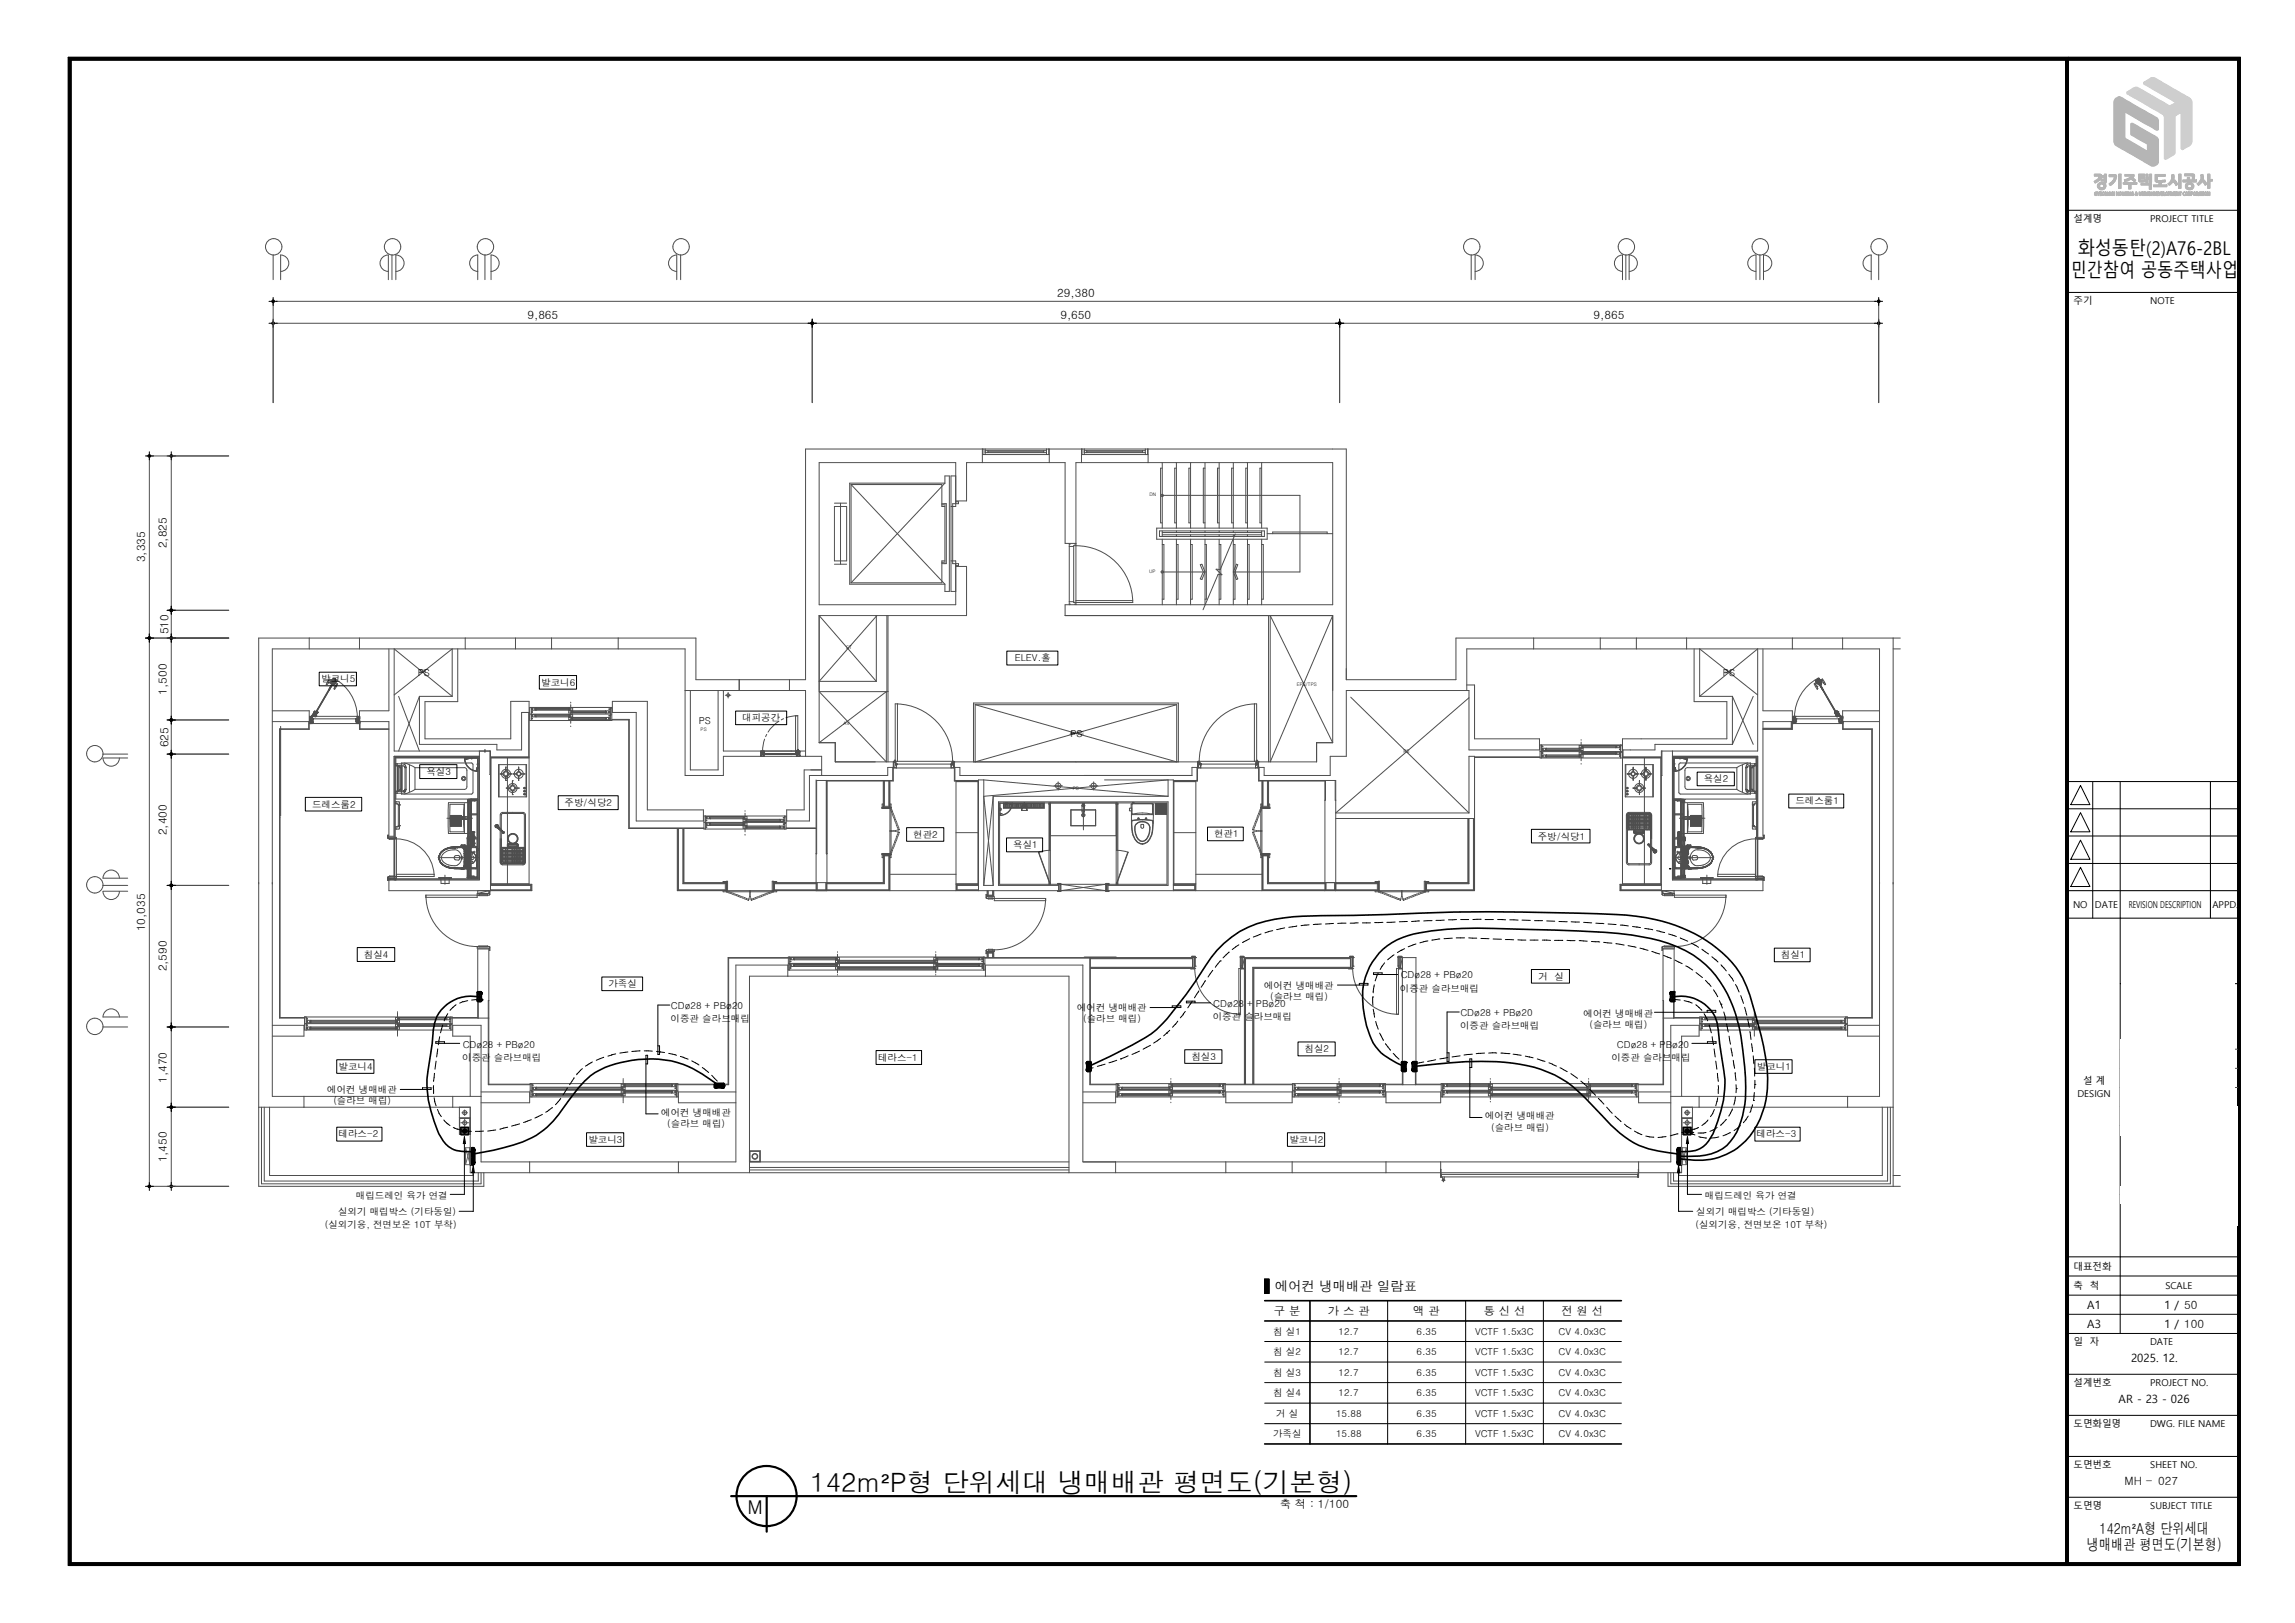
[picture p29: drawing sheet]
<svg xmlns="http://www.w3.org/2000/svg" width="420mm" height="297mm" viewBox="0 0 420 297" stroke-linecap="round" stroke-linejoin="round" font-family="sans-serif">
<defs><g id="words">
<text font-size="4.9" x="148.3" y="273">142m²P형 단위세대 냉매배관 평면도(기본형)</text>
<g font-size="3.5">
<text x="380.2" y="46.6">화성동탄(2)A76-2BL</text>
<text x="379" y="50.6">민간참여 공동주택사업</text>
<text x="136.8" y="277">M</text>
</g>
<g font-size="2.8">
<text x="384.3" y="280.7">142m²A형 단위세대</text>
<text x="381.9" y="283.7">냉매배관 평면도(기본형)</text>
</g>
<text font-size="2.4" x="233.4" y="236.2">에어컨 냉매배관 일람표</text>
<g font-size="2.1">
<text x="96.5" y="58.4">9,865</text>
<text x="193.5" y="54.4">29,380</text>
<text x="194.1" y="58.4">9,650</text>
<text x="291.6" y="58.4">9,865</text>
<text x="30.5" y="100.4" transform="rotate(-90 30.5 100.4)">2,825</text>
<text x="26.6" y="102.9" transform="rotate(-90 26.6 102.9)">3,335</text>
<text x="30.8" y="116.1" transform="rotate(-90 30.8 116.1)">510</text>
<text x="30.5" y="127.1" transform="rotate(-90 30.5 127.1)">1,500</text>
<text x="30.8" y="136.7" transform="rotate(-90 30.8 136.7)">625</text>
<text x="30.5" y="152.8" transform="rotate(-90 30.5 152.8)">2,400</text>
<text x="26.6" y="170.4" transform="rotate(-90 26.6 170.4)">10,035</text>
<text x="30.5" y="177.8" transform="rotate(-90 30.5 177.8)">2,590</text>
<text x="30.5" y="198.1" transform="rotate(-90 30.5 198.1)">1,470</text>
<text x="30.5" y="212.7" transform="rotate(-90 30.5 212.7)">1,450</text>
<text x="382" y="239.5">A1</text>
<text x="396.1" y="239.5">1 / 50</text>
<text x="233.1" y="240.6">구 분</text>
<text x="243" y="240.6">가 스 관</text>
<text x="258.6" y="240.6">액 관</text>
<text x="271.5" y="240.6">통 신 선</text>
<text x="285.7" y="240.6">전 원 선</text>
<text x="382" y="243">A3</text>
<text x="396.1" y="243">1 / 100</text>
<text x="390" y="249.2">2025. 12.</text>
<text x="387.7" y="256.8">AR - 23 - 026</text>
<text x="234.2" y="275.9">축 척 : 1/100</text>
<text x="388.8" y="271.8">MH - 027</text>
</g>
<g font-size="1.7">
<text x="379.5" y="40.6">설계명</text>
<text x="393.5" y="40.6">PROJECT TITLE</text>
<text x="379.5" y="55.6">주기</text>
<text x="393.5" y="55.6">NOTE</text>
<text x="58.8" y="124.9">발코니5</text>
<text x="76.5" y="123.7">PS</text>
<text x="99.1" y="125.5">발코니6</text>
<text x="185.7" y="121">ELEV.홀</text>
<text x="315.3" y="123.7">PS</text>
<text x="127.9" y="132.5">PS</text>
<text x="135.8" y="132">대피공간</text>
<text x="195.9" y="134.8">PS</text>
<text x="78" y="141.8">욕실3</text>
<text x="311.8" y="143.2">욕실2</text>
<text x="57.1" y="147.8">드레스룸2</text>
<text x="103.3" y="147.5">주방/식당2</text>
<text x="328.6" y="147.2">드레스룸1</text>
<text x="167.1" y="153.3">현관2</text>
<text x="185.4" y="155.2">욕실1</text>
<text x="222.2" y="153.2">현관1</text>
<text x="281.4" y="153.6">주방/식당1</text>
<text x="379.4" y="166.1">NO</text>
<text x="383.4" y="166.1">DATE</text>
<text x="389.6" y="166.1">REVISION DESCRIPTION</text>
<text x="404.9" y="166.1">APPD.</text>
<text x="66.6" y="175.3">침실4</text>
<text x="256.3" y="179">CDø28 + PBø20</text>
<text x="281.6" y="179.3">거 실</text>
<text x="325.9" y="175.4">침실1</text>
<text x="111.4" y="180.7">가족실</text>
<text x="122.8" y="184.6">CDø28 + PBø20</text>
<text x="197.1" y="185">에어컨 냉매배관</text>
<text x="222" y="184.3">CDø28 + PBø20</text>
<text x="231.3" y="181">에어컨 냉매배관</text>
<text x="232.5" y="183">(슬라브 매립)</text>
<text x="256.2" y="181.5">이중관 슬라브매립</text>
<text x="267.3" y="185.8">CDø28 + PBø20</text>
<text x="84.7" y="191.7">CDø28 + PBø20</text>
<text x="122.7" y="187">이중관 슬라브매립</text>
<text x="198.2" y="187.1">(슬라브 매립)</text>
<text x="221.9" y="186.7">이중관 슬라브매립</text>
<text x="267.2" y="188.2">이중관 슬라브매립</text>
<text x="289.8" y="186.1">에어컨 냉매배관</text>
<text x="290.9" y="188.1">(슬라브 매립)</text>
<text x="295.9" y="191.7">CDø28 + PBø20</text>
<text x="62" y="195.8">발코니4</text>
<text x="84.6" y="194.1">이중관 슬라브매립</text>
<text x="160.7" y="194.1">테라스-1</text>
<text x="218" y="194">침실3</text>
<text x="238.8" y="192.6">침실2</text>
<text x="294.9" y="194.1">이중관 슬라브매립</text>
<text x="321.5" y="195.8">발코니1</text>
<text x="59.9" y="200">에어컨 냉매배관</text>
<text x="61" y="202.1">(슬라브 매립)</text>
<text x="380.2" y="200.8">DESIGN</text>
<text x="381.2" y="198.3">설 계</text>
<text x="62" y="208.2">테라스-2</text>
<text x="107.7" y="209.2">발코니3</text>
<text x="121" y="204.2">에어컨 냉매배관</text>
<text x="122.1" y="206.3">(슬라브 매립)</text>
<text x="236" y="209.2">발코니2</text>
<text x="271.8" y="204.8">에어컨 냉매배관</text>
<text x="272.9" y="206.9">(슬라브 매립)</text>
<text x="321.5" y="208.2">테라스-3</text>
<text x="65.1" y="219.4">매립드레인 육가 연결</text>
<text x="312" y="219.4">매립드레인 육가 연결</text>
<text x="59.4" y="224.7">(실외기용, 전면보온 10T 부착)</text>
<text x="61.9" y="222.4">실외기 매립박스 (기타동일)</text>
<text x="310.3" y="224.7">(실외기용, 전면보온 10T 부착)</text>
<text x="310.4" y="222.4">실외기 매립박스 (기타동일)</text>
<text x="379.5" y="232.4">대표전화</text>
<text x="379.5" y="235.9">축</text>
<text x="382.4" y="235.9">척</text>
<text x="396.3" y="235.9">SCALE</text>
<text x="233" y="244.3">침 실1</text>
<text x="245" y="244.3">12.7</text>
<text x="259.2" y="244.3">6.35</text>
<text x="270" y="244.3">VCTF 1.5x3C</text>
<text x="285.2" y="244.3">CV 4.0x3C</text>
<text x="233" y="248">침 실2</text>
<text x="233" y="251.8">침 실3</text>
<text x="245" y="248">12.7</text>
<text x="245" y="251.7">12.7</text>
<text x="259.2" y="248">6.35</text>
<text x="259.2" y="251.7">6.35</text>
<text x="270" y="248">VCTF 1.5x3C</text>
<text x="270" y="251.7">VCTF 1.5x3C</text>
<text x="285.2" y="248">CV 4.0x3C</text>
<text x="285.2" y="251.7">CV 4.0x3C</text>
<text x="379.5" y="246.1">일</text>
<text x="382.4" y="246.1">자</text>
<text x="393.5" y="246.1">DATE</text>
<text x="233" y="255.5">침 실4</text>
<text x="245" y="255.5">12.7</text>
<text x="259.2" y="255.5">6.35</text>
<text x="270" y="255.5">VCTF 1.5x3C</text>
<text x="285.2" y="255.5">CV 4.0x3C</text>
<text x="379.5" y="253.6">설계번호</text>
<text x="393.5" y="253.6">PROJECT NO.</text>
<text x="233" y="263">가족실</text>
<text x="233.5" y="259.3">거 실</text>
<text x="244.5" y="259.3">15.88</text>
<text x="244.5" y="263">15.88</text>
<text x="259.2" y="259.3">6.35</text>
<text x="259.2" y="263">6.35</text>
<text x="270" y="259.3">VCTF 1.5x3C</text>
<text x="270" y="263">VCTF 1.5x3C</text>
<text x="285.2" y="259.3">CV 4.0x3C</text>
<text x="285.2" y="263">CV 4.0x3C</text>
<text x="379.5" y="261.1">도면화일명</text>
<text x="393.5" y="261.1">DWG. FILE NAME</text>
<text x="379.5" y="268.6">도면번호</text>
<text x="393.5" y="268.6">SHEET NO.</text>
<text x="379.5" y="276.1">도면명</text>
<text x="393.5" y="276.1">SUBJECT TITLE</text>
</g>
<g font-size=".9">
<text x="210.4" y="90.7">DN</text>
<text x="210.3" y="104.8">UP</text>
<text x="154.8" y="118.8">ST</text>
<text x="76.9" y="123.2">PS</text>
<text x="237.3" y="125.6">EPS/TPS</text>
<text x="315.8" y="123.3">PS</text>
<text x="128.2" y="133.8">PS</text>
<text x="154.4" y="132.7">AV</text>
<text x="195.8" y="134.4">AV/PS</text>
<text x="256.8" y="137.8">PS</text>
<text x="196.3" y="144.5">PS</text>
</g>
<text font-size=".2" fill="#4d4d4d" x="204.4" y="199.9">W2100</text>
</g></defs>
<!-- layer: 0705 -->
<g fill="none" stroke="#4d4d4d" stroke-width=".18">
<path d="M50 46.7v4.5M50 54.7v19M50.5 59.2h97.6M50.5 55.1h292.8M51.4 46.7a1.5 1.5 0 0 1 1.4 1.5 1.5 1.5 0 0 1-1.4 1.5M51.4 46.7v4.5M71 49.7a1.5 1.5 0 0 1-1.5-1.5 1.5 1.5 0 0 1 1.5-1.5l.1 4.5M71.7 46.7v4.5M72.4 46.7v4.5M72.4 46.7a1.5 1.5 0 0 1 1.6 1.5 1.5 1.5 0 0 1-1.6 1.5M87.5 49.7a1.5 1.5 0 0 1-1.5-1.5 1.5 1.5 0 0 1 1.5-1.5l-.1 4.5M88.7 46.7v4.5"/>
<path d="M89.8 49.7a1.5 1.5 0 0 0 1.6-1.5 1.5 1.5 0 0 0-1.6-1.5l.1 4.5M123.8 49.7a1.5 1.5 0 0 1-1.5-1.5 1.5 1.5 0 0 1 1.5-1.5l.1 4.5M124.6 46.7v4.5M148.6 58.6v15.1M149.1 59.2h95.6M245.2 58.6v15.1M245.7 59.2h97.6M269.2 46.7v4.5M270 49.7a1.5 1.5 0 0 0 1.4-1.5 1.5 1.5 0 0 0-1.4-1.5v4.5M296.9 49.7a1.5 1.5 0 0 1-1.4-1.5 1.5 1.5 0 0 1 1.4-1.5v4.5M297.5 46.7v4.5M298.1 49.7a1.5 1.5 0 0 0 1.5-1.5 1.5 1.5 0 0 0-1.5-1.5v4.5"/>
<path d="M321.4 49.7a1.5 1.5 0 0 1-1.6-1.5 1.5 1.5 0 0 1 1.6-1.5v4.5M322.1 46.7v4.5M322.8 49.7a1.5 1.5 0 0 0 1.4-1.5 1.5 1.5 0 0 0-1.4-1.5l-.1 4.5M342.4 49.7a1.5 1.5 0 0 1-1.5-1.5 1.5 1.5 0 0 1 1.5-1.5v4.5M343.8 46.7v4.5M343.8 54.7v19M26.9 83.4h15M27.3 83.9v32.4M31.3 83.9v27.3M152.7 92.7h2.2v9.9h-2.2zM152.7 92.1h2.2M153.8 92.1v11.1"/>
<path d="M155.8 88.7l17.1 18.2M155.8 88.7v18M155.8 88.7h16.6v4h.5M172.4 92.2h.8v10.9h-.8M172.4 92.4h.3M172.9 88.4l-17.1 18.3M172.9 88.4v-1.3h.8v21.1h-.8v-1.3M172.9 92.2v10.9M172.9 88.4h-17.4v18.5h17.4M174 92.7h.9v-8h-25v26h25v-8.1h-.9M174.9 91.8h.5v.4h-1.1v10.9h1.1v.4h-.5M174.9 87.1h-.9v21.1h.9"/>
<path d="M174.9 91.7h2v-7h18v14.7h2M179.8 82.2v2.5M179.8 83.2h12.2M179.9 82.2v1M180.3 82.5h11.2M180.3 82.8h11.2M180.3 82.2v1M180.8 82.7h10.2M180.8 82.5v.3M191 82.5v.3M191.5 82.2v1M191.9 82.2v1"/>
<path d="M192 82.2v2.5M195.7 99.4v11.3M195.7 99.5h.2M195.7 100h.8M196.6 99.5h.3M196.9 99.8h-.4v10.5h10.8a10.4 10.4 0 0 0-10.4-10.4M197.9 83.2h12.2M197.9 82.2v2.5M198 82.2v1M198.4 82.5h11.2M198.4 82.8h11.2M198.4 82.2v1"/>
<path d="M198.9 82.7h10.2M198.9 82.5v.3M209.1 82.5v.3M209.6 82.2v1M210 82.2v1M210.1 82.2v2.5M211.7 96.6h20.2v2.1h-20.2zM212.2 97.2h19.2v1h-19.2zM212.7 84.7v11.9M212.7 97.2v1M212.7 98.7v12M212.7 97.9h18.2"/>
<path d="M212.7 97.5h18.2M212.7 90.7h25.2v14h-12.2M212.7 99.6h.3v10h-.3M212.7 85.7h-.3v10h.3M215.3 84.7v11.9M215.3 97.2v.3M215.3 97.9v.3M215.3 98.7v12M215.3 99.6h.3v10h-.3M215.3 85.7h-.3v10h.3M217.9 84.7v11.9M217.9 97.2v.3"/>
<path d="M217.9 97.9v.3M217.9 98.7v12M217.9 99.6h.3v10h-.3M217.9 85.7h-.3v10h.3M220.5 84.7v11.9M220.5 97.2v.3M220.5 97.9v.3M220.5 98.7v12M220.5 99.6h.3v10h-.3M220.5 85.7h-.3v10h.3M223.1 84.7v11.9M223.1 97.2v.3"/>
<path d="M223.1 97.9v.3M223.1 98.7v12M223.1 99.6h.3v10h-.3M223.1 85.7h-.3v10h.3M225.7 84.7v11.9M225.7 97.2v.3M225.7 97.9v.3M225.7 98.7v12M225.7 99.6h.3v10h-.3M225.7 85.7h-.3v10h.3M226.1 97.7l-2.8 6.5h-.7l1 1-.7-.1-2.7 6.5M228.3 84.7v11.9"/>
<path d="M228.3 97.2v.3M228.3 97.9v.3M228.3 98.7v12M228.3 99.6h.3v10h-.3M228.3 85.7h-.3v10h.3M230.9 84.7v11.9M230.9 97.2v1M230.9 98.7v12M230.9 99.6h.3v10h-.3M230.9 85.7h-.3v10h.3M231.9 97.7h12M232.9 97.7v-.3h10v.3"/>
<path d="M26.9 116.8h15M27.3 117.3v99.3M30.8 111.7h11.1M31.3 112.1v4.2M31.3 117.3v13.9M56.6 116.8v1.9M65.8 116.8v1.9M71.2 118.7v11.4h-5.4v3.4h5.4M83.8 118.7v9.7h-6v6.8h15.7v-6.9h3.3v10.3h-7M85.1 116.8v1.9M94.3 116.8v1.9M100.9 116.8v1.9"/>
<path d="M113.1 116.8v1.9M149.9 112.6v23.3M149.9 112.6l10.5 12.1M152.7 103.2h2.2M160.4 112.6v12.1M160.5 112.6l-10.6 12.1h10.5M162.3 112.6v14M162.5 112.6v26.8M172.4 102.9h.3M172.9 102.6h-.5v4.1h-16.6M174.9 103.7h2v8.9h-27M195.7 110.6h.2"/>
<path d="M195.7 110.1h.8M196.6 110.6h.3M196.9 110.7v-26h47v26h-49v1.9h49M196.9 109.9h10.4M212.7 104.7h7.8M219.7 103.4l.3-.2 .5 1.5-.5 1.3-.3-.1 .5-1.2zM226.3 103.2l.2 .2-.5 1.3 .5 1.2-.2 .1-.6-1.3zM232.2 112.6v26.8M243.9 112.6v23.3M243.9 112.6l-11.4 26.8v-26.8l11.4 23.3M280.7 116.8v1.9M292.9 116.8v1.9"/>
<path d="M299.5 116.8v1.9M308.7 116.8v1.9M310 118.7v9.7h6v6.8h-19.1v3.4h7.1M322.6 118.7v11.4h5.4v3.4h-5.4M328 116.8v1.9M337.2 116.8v1.9M346.5 118.7h1.3M346.5 116.8v100.3M347.8 116.8h-81.4v7.6h-20v-42.2h-99v42.2h-20v-7.6h-80.1v100.3h41.2v-2.5M18.8 138h4.6M23.4 138.7h-4.6a1.5 1.5 0 0 0 1.5 1.5 1.5 1.5 0 0 0 1.5-1.5M30.8 131.7h11.1"/>
<path d="M30.8 138h11.1M31.3 132.3v5.2M31.3 138.5v23M49.8 130.1h6.8v3.4h-5.3v52.7h4.4M49.8 132.1h6.8M51.4 132.9v16.4M56.5 132.1v1.3h-5.3v52.9h4.5M56.7 132.1h.1M56.7 131.5h.1M56.7 132.2h.1M56.7 132.4h.1M56.7 131.4h.1"/>
<path d="M56.7 131.3h.1M56.7 131.4v-.3h9v.3M56.7 131.5v.6M56.7 132.4h9M56.7 132h.1M56.7 131.8h.1M56.7 131.6h.1M56.7 131.2h.1M56.7 131.1h.1M56.7 131.6h.6M56.7 132.2v.2M56.7 131.1v.1"/>
<path d="M56.7 131.2v.2M56.7 131.4v.1M56.7 131.6v.8M56.7 131.2h.2M56.7 132.2h.5M56.7 132h.6M56.7 131.8h.6M56.8 132.2h.1M56.8 132h.1M56.8 131.5h.1M56.8 131.4v.1M56.8 132v.2"/>
<path d="M56.8 131.4h-.1M56.8 131.1h.1M56.8 131.2h.1M56.8 131.1v.1M56.9 131.5h.1M56.9 131.2h.1M56.9 131.1h.1M56.9 131.1v.1M56.9 131.4h.1M56.9 131.3h.1M56.9 131.2v.3M57 131.1h.1"/>
<path d="M57 131.2h.1M57 131.5h.1M57 131.5h8.7M57 131.1v.1M57 131.2v.3M57.1 131h.1M57.1 131v.1zM57.1 131.6h.1M57.1 131.5h.1M57.1 131.1h.1M57.1 130.9h.1M57.1 130.9h.2"/>
<path d="M57.1 131.5v.1M57.1 130.9l.3 .1M57.1 130.9v.1M57.2 131.5h.1M57.2 132.2h.1M57.2 132h.1M57.2 131h.1M57.2 132v.2M57.3 131.5h.1M57.3 130.9h.1M57.3 132l-.2 .4 .1-.2M57.3 131.5v.5"/>
<path d="M57.3 130.9l-.1 .1M57.3 130.9h.2M57.4 130.9h.1M57.4 131h.1M57.4 130.6h.1M57.4 130.9v.1M57.4 130.7h.1M57.4 130.8h.1M57.4 130.9l.2 .1M57.4 130.7l-.1-.1-.2 .3M57.4 130.7l-.1 .2M57.5 130.4h.1"/>
<path d="M57.5 130.9h.1M57.5 130.4l.4 .2M57.5 130.4l-.1 .2M57.5 131.1h.1M57.5 131h.1M57.5 130.3h.1M57.5 130.9l.1 .2M57.5 130.3v.1M57.5 131v.1M57.5 130.3l-.5 .7M57.6 131.1h.1M57.6 131h.1"/>
<path d="M57.6 130.4h.1M57.6 130.3h.1M57.6 130.3l.1 .1M57.6 130.4l.1 .1M57.6 131h-.1M57.6 130.4l.4 .2M57.6 130.3v.1M57.6 130.4l-.2 .2M57.6 130.2h.1M57.6 130.4l-.2 .4M57.6 130.3l-.1 .1M57.6 130.2v.1"/>
<path d="M57.7 131.1h.1M57.7 130.5h.1M57.7 130.8h.1M57.7 130.4h.1M57.7 130.3h.1M57.7 130.2h.1M57.7 130.8l.1 .1M57.7 130.2v.2M57.7 130.3l.1-.1v.1M57.7 130.3l.2 .1zM57.7 130.8l-.1 .2M57.8 130.3h.1"/>
<path d="M57.8 130.2h.1M57.8 130.5h.1M57.8 130.3l-.1 .1M57.8 130.2v.1M57.8 130.9h.1M57.8 130.9l-.1 .2M57.8 130.5l-.2 .5 .3-.5M57.8 130.2l-.2-.1-.1 .2M57.9 130.2h.1M57.9 130.5h.1M57.9 130.6h.1M57.9 130.6l-.4 .4"/>
<path d="M57.9 130.2l-.1 .1M57.9 130.5l-.3-.1-.3 .5M57.9 130.6l-.2 .2M57.9 130.4h.1M57.9 130.3h.1M57.9 130.4h.2M57.9 130.6l-.1 .3M57.9 130.3v.1M58 130.4h.1M58 130.3h.1M58 130.2h.1M58 130.2v.1"/>
<path d="M58 130.6h.1M58 130.3v.1M58 130.3l-.1 .1M58 130.4l-.1 .1M58 130.3l-.1 .2M58 130.3l.1 .1M58.1 130.4l-.4 .7M58.1 130.4l-.1 .2M58.1 130.4h.1M59.7 125.2l.1 .1M60.1 124.9h.1M60.6 124.7h.1"/>
<path d="M60.6 124.7l-.3-.2-.5 .8M60.6 125h.1M60.6 125l.1 .1M60.6 124.9h.1M60.6 124.8h.1M60.6 124.5l.9 .5M60.6 124.9v.1M60.6 124.7v.1M60.7 124.9h.1M60.7 124.8h.1M60.7 125.1h.1M60.7 124.8v.1"/>
<path d="M60.7 124.8l.1 .1M60.7 124.9l.1 .1M60.7 124.4h.1M60.7 125.2h.1M60.7 125h.1M60.7 124.5l-.1 .2M60.7 124.4v.1M60.7 125v.2M60.7 125v.1M60.7 124.6l.6 .3-.5-.3M60.7 124.5l-.5-.2-.5 .9M60.8 125.1h.1"/>
<path d="M60.8 124.9h.1M60.8 125h.1M60.8 125.1l-.1 .1M60.8 124.6h.1M60.8 125v.1M60.8 124.6v.1M60.8 124.6l.4 .3M60.8 124.9l.2 .1M60.8 124.9h-.1M60.8 125.3h.1M60.8 124.7l-.1-.1 .6 .3v-.1M60.8 124.4l-.2 .3"/>
<path d="M60.8 125l-3 5.4 3.1-5.4M60.8 125.3h.2M60.8 125l.2 .1M60.8 125h.2M60.8 124.6l-.1 .2M60.9 125.2h.1M60.9 125.3h.1M60.9 124.4h.1M60.9 125h.1M60.9 124.4h-.1M60.9 124.9l-.1 .1M60.9 124.9l.1 .2"/>
<path d="M60.9 125h-.1M60.9 124.9l.1 .1M60.9 124.9h.1M60.9 124.4l-.3 .4M60.9 124.6h.1M60.9 125.1h.1M60.9 125l-3.1 5.4M60.9 125v.1M60.9 125.2v.1M60.9 125.2l-.1 .1M61 125.2h.1M61 124.3h.1"/>
<path d="M61 125h.1M61 125.2v.1M61 125.2h-.1M61 125.1l-3.1 5.3M61 124.3l-.2 .3M61 124.3l.2 .1M61 125.3h.1M61 124.2h.1M61 124.4h.1M61 124.4h.2M61 125l-.1 .1M61 124.4l-.2 .4 .3 .2"/>
<path d="M61 124.1l-.4 .8M61 125l.1 .1M61 124.2v.1M61 124.4l-.2 .5M61 125v.2M61.1 124.3h.1M61.1 124.2h.1M61.1 124.1h.1M61.1 124.4h.1M61.1 124.5h.1M61.1 125h.1M61.1 124.4l-.1 .1"/>
<path d="M61.1 124.4l-.3 .5M61.1 124.3v.1M61.1 124.4v.1M61.1 124.1l-.1 .1M61.1 124.4h-.1M61.1 125v.1M61.1 124.6h.1M61.1 125.1h.1M61.1 124.5l.1 .1M61.1 124.5v.1M61.1 124.2v.1M61.1 125.1l-.1 .2"/>
<path d="M61.1 124.5l-.2 .4M61.2 124.4h.1M61.2 124.2h.1M61.2 124.5h.1M61.2 124.6h.1M61.2 124.9h.1M61.2 124.2h-.2M61.2 124.5l-.1 .1M61.2 124.5v.1M61.2 124.2h-.1M61.2 124.4l.1 .1M61.2 124.2a8.1 8.1 0 0 1 4.2 6.9"/>
<path d="M61.2 125h.1M61.2 124.8h.1M61.2 124.8h.1l-.1 .2M61.2 124.9v.1M61.2 124.8l-.1 .2M61.2 124.6l-.2 .3h-.1M61.3 124.5h.1M61.3 124.6h.1M61.3 124.8h.1M61.3 124.8l-.1 .1M61.3 125.1h.1M61.3 124.6l-.2 .4"/>
<path d="M61.3 125.6l-.1 .4M61.3 125.6h.1M61.3 124.5l-.1 .1M61.3 124.5v.1M61.3 124.6l-.4 .6M61.3 124.5l.1 .1M61.3 124.5l-.1 .3M61.4 124.9l-.1 .1 .3 .3-.3 .3M61.4 124.5h.1M61.4 124.7l-.2 .4M61.4 124.5v.1M61.4 124.6h.1"/>
<path d="M61.4 124.7h.1M61.4 124.7l-.1 .4h-.1M61.4 124.6l-.3 .5M61.5 124.9v-.1l.3 .4M61.5 124.6h.1M61.5 124.5l-.1 .1M61.5 124.6l-.5 .7M61.8 125.2l-.6 .9M65.1 131.5l.1 .9v-.2M65.2 131.5h.1M65.2 131.6h.1M65.2 132h.1"/>
<path d="M65.2 131.8h.1M65.2 131.6h.5M65.2 132h.5M65.2 131.8h.5M65.2 131.5v.5M65.2 132v.2M65.2 132.2h.1M65.2 132.2h.5M65.2 131.5v.1M65.3 132.4h-.1M65.3 131.1h.1M65.3 131.2h.1"/>
<path d="M65.3 131.2h.4M65.3 131.1h.4M65.4 131.1h.1M65.4 131.2h.1M65.4 131.5h.1M65.4 131.4h.1M65.4 131.3h.1M65.4 131.1v.1M65.4 131.2v.3M65.5 131.5h.1M65.5 131.2h.1M65.5 131.1h.1"/>
<path d="M65.5 131.1v.1M65.6 132.2h.1M65.6 131.5h.1M65.6 131.4h.1M65.6 132h.1M65.6 132v.2M65.7 132h.1M65.7 132.1h.1M65.7 132.2h.1M65.7 131.5h.1M65.7 132.4h.1M65.7 131.4h.1"/>
<path d="M65.7 131.3h.1M65.7 131.8h.1M65.7 131.6h.1M65.7 131.2h.1M65.7 131.1h.1M65.7 131.4l-.1 .1M65.7 131.5v.6M65.7 132.2v.2M65.8 132.1h5.4v20.9h.9M65.9 132.1v1.3h5.3M72.1 127.2l10.7-8.5v8.7M72.4 139.8v.3"/>
<path d="M72.4 139.8h.3M72.7 139.8v.3M72.7 139.8h1.1a.53 .53 0 0 1 .5 .6v.1M72.7 139.8h.1M72.9 127.4l3.9 10M73.9 139.6l2 .9M74.9 140v4.9M76.8 127.4v8.8h14.1v1h4.6v-6.8h1.3M76.8 127.4h6M76.8 127.4l-3.9 10M82.8 127.4l-10.7-8.7v18.7h17.7v25.6M85.3 138.9h.1l-.1 .1"/>
<path d="M85.3 138.9h-.2a2.15 2.15 0 0 0 2.2 2.1M85.3 139h-.2a2.18 2.18 0 0 0 2.1 2.1M85.3 138.9h.1M85.5 138.8h.1M85.5 138.7v.2M85.5 138.9h.1M85.5 138.8v.1M85.6 138.8h.1M85.6 138.9h.1M85.6 138.7v.2M85.6 138.8v.1M86.3 138.8h.1"/>
<path d="M86.3 138.8v.1M86.4 138.7l-.1 .2M87.4 139.9h.1M87.4 139.9h-.1M87.4 138.8h.1M87.4 138.8h-2.4a2.4 2.4 0 0 0 2.4 2.4M87.4 139.8h.1M87.4 139.8l-.1 .1M87.7 138.4h-15.6v22.6M87.7 137.4v23.6h-16.5l1.2-.3v.3l-1.2-.3v2.3h26.1v-1.2h-7.5M88.7 137.2v.4M89.7 137.4v4.3h.1"/>
<path d="M89.9 138.7h6.9v23h-6.9zM91.2 139.9h5.2v5.9h-5.2zM91.3 139.9v5.9M92.9 138.7v23M96.3 139.9v5.9M96.8 130.4v8.1h-7M96.9 129.5h15.1v2.3h-15.1zM96.9 130.7h15.1M97.2 129.7h.1M97.2 130.8h.1M97.2 129.5v.2h.2l-.2 .1v.4h.2v.2h-.2v.5h.2l-.2 .1v.4h.2l-.2 .1v.3M97.4 129.6h7.4v.4h-7.4l.1-.1z"/>
<path d="M97.4 130.8h7.4v.4h-7.4l.1-.1zM97.9 129.8h6.3M97.9 129.7v.2M97.9 130.8v.3M97.9 131h6.3M97.9 130.9h6.3M98.1 130l-.2-.1v-.2h6.4v.2l-.2 .1M98.1 129.6v.1M98.1 130.8h-.2v.3l.2 .1M104.1 129.6v.1M104.1 130.8h.2v.3l-.2 .1M104.1 131.3h7.4l-.1 .1 .1 .3h-7.4z"/>
<path d="M104.2 129.7v.2M104.2 130.8v.3M104.4 128.5v.1M104.4 129v3.4M104.4 132.9v.1M104.7 130.4h6.2M104.7 130.2v.2M104.7 131.4v.2M104.7 131.4h6.2M104.8 130.5l-.2-.1v-.2h6.4v.2l-.2 .1M104.8 130.1v.1M104.8 131.3l-.2 .1v.2h6.4v-.2l-.2-.1"/>
<path d="M104.8 131.6v.1M110.8 130.1v.1M110.8 131.6v.1M110.9 130.2v.2M110.9 131.4v.2M111.5 130.2v.2M111.5 130.2v-.1h-7.4v.4h7.4v-.1M111.7 129.7h.1M111.7 130.8h.1M111.7 129.5v.2h-.2v.1h.2v.4h-.3v.2h.3v.5h-.2v.1h.2v.4h-.2v.1h.2v.3M112 131.7h3.1v19.9h13.7M112 131.6h3.2v19.9h13.6"/>
<path d="M112.1 128.3h6.4v19.9h10.2v2h-12.3v-19.8h-4.3zM125.4 126.4h22v12M126.3 126.4v14.5h5.1v-14.5M132.4 126.4v11h6.8v1h-6.8v3.5h-7v-23.2h-75.6v81.9h38.2M132.7 127.2h1.1M133.2 126.7v1M135.3 124.4v2M139.3 137.6h.1M139.3 138.3h.1M139.3 137.5h.1M139.3 137.5v.1M139.3 137.4v1v-.2"/>
<path d="M139.5 137.6h.3M139.6 137.5h.1M139.6 137.5h.2v.4M139.6 137.4v.1M139.7 138h.1M139.7 138v-.1l.1 .1M139.7 137.9h.1M139.7 138.1h.1M139.7 137.9h6.2M139.7 137.6v.5M139.8 137.8h.1M139.8 137.6h.1"/>
<path d="M139.8 137.9h.1M139.8 138h.1M139.8 137.6l.1 .8M139.8 137.9h-.1M139.8 138.1h.1M139.8 137.9v.5M139.8 137.9v.1M139.8 137.9l-.1 .1M139.9 137.4v.5M139.9 137.9v.1h5.8v-.1M139.9 137.9h.1M139.9 135.3l-.3 2.1"/>
<path d="M140 137.9h.1M140.3 134.4l-.2 .4M142.6 132l-1.2 .9-.8 1.1M143.4 131.5l-.4 .2M144.5 124.4v2M145.6 137.9h.1M145.7 137.8h.1M145.7 137.5h.1M145.7 137.7h.1M145.7 137.8h.3M145.7 137.7h.3M145.7 137.7v.1"/>
<path d="M145.7 137.5h.5M145.7 137.5h.3M145.7 137.5v.3M145.8 137.8h.1M145.8 137.5h.1M145.8 137.7h.1M145.8 137.9h.1M145.8 138h.1M145.8 138.1h.1M145.8 138v-.1l.1 .1M145.8 137.7l-.1 .1M145.8 137.4v1"/>
<path d="M145.8 137.6h.2M145.8 137.6h.1M145.8 137.9h-.1v.5M145.8 137.7v.1M145.8 137.6v.5M145.8 137.8h.2M145.8 138v.1M145.9 137.8h.1M145.9 137.7h.1M145.9 137.6h.1M145.9 137.9h.1M145.9 138h.1"/>
<path d="M145.9 138.1h.1M145.9 137.2h.3M145.9 137.6v.5M145.9 137.6l-.1 .1M145.9 137.9l-.1 .1M145.9 137.5h.1M145.9 137.4v.1M145.9 137.8h-.1M146 137.8h.1M146 137.7h.1M146 137.4h-6.4v.2M146 131v6.5"/>
<path d="M146 137.7v.1M146 131h-.4v6.4M146 131l-2.2 .3M146 137.3v-.1v.1M146 137.5h.1M146 137.4h.3v1h-7v-1h.2l.1 .6h.2M146 137.1v.5M146.1 137.5h.1M146.1 137.6h.1M146.1 137.6h-.2v.4h-.1M146.1 137.5v.2h-.4M146.2 137.5h.1"/>
<path d="M146.3 137.4v1v-.2M146.3 137.5h.1M146.3 138.3h.1M146.3 137.5v.1M146.3 137.6h.1M147.4 137.4h-1v1h4v3.5M149.9 135.9h3v3.5h10.6v3.5h-12.3M162.5 126.6h-12.6l12.3 12.8v-12.8l-12.3 9.3M163.6 139.4h.1M163.6 139.3v1.2h.4M163.7 139.2h.2M163.8 139.3h-.3l.1 .1"/>
<path d="M163.8 139.1v.4h.1M163.8 139.4h.1M163.8 139.3h10.7v1.2h-11l.1-.1M163.8 139.4l.1 .4M163.9 139.9h.1M163.9 139.8h.1M163.9 139.4v.5M164 139.9h.1M164 139.8h.1M164 139.8h10.2M164 139.8v.7M164 139.8v.1"/>
<path d="M164.2 128.8a10.5 10.5 0 0 1 10.1 10.5M164.2 139.3v-10.5h-.4v10.6M174 139.8v.7M174.1 139.9h.1M174.1 139.8h.1M174.1 139.8v.7h.4M174.2 139.9h.1M174.2 139.8h.1M174.3 139.3l-.1 .6h-.1M174.3 139.5h-.1v.4M174.5 139.4h.1M174.5 139.4v1"/>
<path d="M178.2 139.4v-10.8h37.4v10.8M178.5 129h36.8M178.5 129l36.8 10.4v-10.4M178.5 129v10.4l36.8-10.4M219.3 139.4h.1M219.3 139.4v1M219.5 139.5h.1v.4M219.6 139.9h.1M219.6 139.8h.1M219.6 139.8h10.3M219.7 139.9h.1M219.7 139.8h.1"/>
<path d="M219.7 139.8v.7h-.4M219.8 139.8v.7M229.6 139.3v-10.5h.4v10.6M229.6 128.8a10.4 10.4 0 0 0-10 11.1h.1M229.8 139.8h.1M229.8 139.9h.1M229.8 139.8v.7M229.9 139.8h.1M229.9 139.9h.1M229.9 139.5h.1M229.9 139.5v.3M229.9 139.2h.2"/>
<path d="M229.9 139.5v.4M230 139.4h.1M230 139.4l-.1 .1M230 139.3h-10.7v1.2h10.9v-1.2h-.2M230 139.1v.4h-.1M230 139.4v.1M230.2 139.4h.1M243.9 135.9h-3v3.5h-10.6v3.5h12.3M247.2 127.6l21.6 21.2M268.4 126.4v-7.7h75.6v81.9h-38.2M268.4 125.3h1.4v9.9h11.9v2h-12.9v-10.8h-22.4v12h-3v3.5h-12.1v-1.5h-1M268.8 127.7l-24.4 21.1h24.4"/>
<path d="M269.8 138.6h12M269.8 138.5h12M281.8 137.5h15.1M281.8 136.3h15.1v2.4h-15.1zM282.1 136.5h.1M282.1 137.7h.1M282.1 136.3v.3h.2v.1h-.2v.4h.2v.1h-.2v.5h.2v.2h-.2v.4h.2v.1h-.2v.3M282.3 136.9h7.4v.4h-7.4l.1-.1zM282.3 138.1h7.4v.5h-7.4l.1-.1zM282.9 137.2h6.2M282.9 138.3h6.2M282.9 137.1h6.2"/>
<path d="M282.9 137v.3M282.9 138.3v.2M283 138.1l-.2 .2v.2h6.4v-.2l-.2-.2M283 136.9l-.2 .1v.3h.2M283 138.5v.1M289 136.4h7.4l-.1 .1 .1 .3h-7.4zM289 136.9l.2 .1v.3h-.2M289 138.5v.1M289.1 137v.3M289.1 138.3v.2M289.4 135.4v.1M289.4 135.8v3.4"/>
<path d="M289.4 139.7v.1M289.6 137.7h6.3M289.6 136.7h6.3M289.6 136.5v.2M289.6 137.7v.2M289.7 137.6l-.2 .1v.2h6.4v-.2l-.2-.1M289.7 136.8l-.2-.1v-.2h6.4v.2l-.2 .1M289.7 136.4v.1M289.7 137.9v.1M295.7 136.4v.1M295.7 137.9v.1M295.9 136.5v.2"/>
<path d="M295.9 137.7v.2M296.4 137.7v.2M296.4 137.7v-.1h-7.4v.4h7.4v-.1M296.6 136.5h.1M296.6 137.7h.1M296.6 136.3v.3h-.2l.2 .1v.4h-.2l.2 .1v.5h-.3v.2h.3v.4h-.2l.2 .1v.3M296.9 138.7h7v23h-7zM297 137.2v1.3h7M297.4 139.9h5.2v5.9h-5.2zM297.5 139.9v5.9M300.9 138.7v23M302.5 139.9v5.9"/>
<path d="M304.1 137.4v4.5h-.1M306.1 138.4h15.6v22.6M306.1 137.4v23.6h16.5l-1.2-.3v.3l1.2-.3v2.3h-26.1v-1.2h7.5M306.4 138.8h.1M306.4 139.8h.1M306.4 138.8h2.4M306.5 139.8l-.1 .1M306.5 139.8h-.1M307.2 139.9v5.1M307.2 139.9l.3-.3h12.8v5.7h-12.8l-.3-.3M307.4 138.7v.1M307.4 138.8v.1"/>
<path d="M307.5 138.8l-.1 .1M308.2 138.8h.1M308.2 138.9h.1M308.2 138.7v.2M308.2 138.8v.1M308.3 138.8h.1M308.3 138.7v.2h-.1M308.3 138.8v.1M308.5 138.9h.1M308.5 138.9h.2M308.5 139h.2M308.5 138.9h-.1l.1 .1"/>
<path d="M308.7 138.9a2.13 2.13 0 0 1-2.1 2.2l-.1-.3M308.7 139a2.37 2.37 0 0 1-2.1 2.1M308.7 139h.1M308.8 138.8a2.4 2.4 0 0 1-2.4 2.4M311 127.4l10.7-8.7v18.7h-17.7v25.6M311 127.4h6M317 136.2h-14.1v1h-6M317 127.4l3.9 8.8M317 127.4v8.8M318.9 140v4.9M319.8 139.6l-2 .9M320.9 127.4l-3.9 8.8"/>
<path d="M321.1 139.8h.1M321.1 139.8v.3M321.1 139.8h.3M321.1 139.8h-1.1a.44 .44 0 0 0-.5 .5v.2M321.4 139.8v.3M321.7 127.2l-10.7-8.5v8.7M327.8 132.1v1.2h-5.2M327.9 132.1v1.3h-5.3M328 132.1h-5.4v20.9M328.1 132h.1M328.1 132.1h.1M328.1 132.2h.1"/>
<path d="M328.1 131.5h.1M328.1 132.4h.1M328.1 131.3h.1M328.1 131.1h.1M328.1 131.8h.1M328.1 131.7h.1M328.1 131.4h.1M328.1 131.2h.1M328.1 131.1l.1 .3M328.1 131.5h9M328.1 131.2h.4M328.1 131.1h9"/>
<path d="M328.1 131.7h.5M328.1 132.4h9M328.1 132.2h.5M328.1 132h.5M328.1 131.8h.5M328.1 132.4h.5M328.1 131.5v.6M328.1 132.2v.2M328.2 132h.1M328.2 132.2h.1M328.2 131.5h.1M328.2 131.4h.1"/>
<path d="M328.2 131.4v.1M328.2 132v.2M328.3 131.1h.1M328.3 131.2h.1M328.3 131.1v.1M328.3 131.5h.1M328.4 131.1h.1M328.4 131.2h.1M328.4 131.5h.1M328.4 131.4h.1M328.4 131.3h.1M328.4 131.1v.4"/>
<path d="M328.5 131.1h.1M328.5 131.2h.1M328.5 131.1h-.4M328.6 131.6h.1M328.6 131.5h.1M328.6 132.2h.1M328.6 132.4h-.1M328.6 131.5v.1M328.6 132h.1M328.6 131.8h.1M328.6 131.7h.1M328.6 132v.4"/>
<path d="M328.6 131.5v.5M332 125.2l.6 .9M332 125.1h.1M332.3 124.6h.1M332.3 124.5h.1M332.3 124.5v.1M332.3 124.5l.5 .8M332.4 124.5h.1M332.4 124.6h.1M332.4 124.7h.1M332.4 124.8l.1 .3h-.1M332.4 124.7l-.1 .2"/>
<path d="M332.4 124.7l.2 .4M332.4 124.5v.1M332.4 124.6l.3 .5M332.4 124.9l-.4 .2M332.4 124.9l.1 .1M332.4 124.5l-.1 .1M332.5 125.6h.1M332.5 124.6h.1M332.5 124.5h.1M332.5 124.6l.2 .4M332.5 124.5l.1 .3M332.5 124.5l-.1 .1"/>
<path d="M332.5 125l-.3 .3 .5 .7M332.5 124.8h.1M332.5 124.5v.1M332.5 126.1h.1M332.6 124.9h.1M332.6 124.5h.1M332.6 124.8h.1M332.6 124.8h-.1M332.6 124.9v.1M332.6 125.1h-.1M332.6 124.8l.1 .2M332.6 124.2a8.1 8.1 0 0 0-4.2 6.9"/>
<path d="M332.6 124.4h.1M332.6 124.2h.1M332.6 124.6h.1M332.6 124.5l-.1 .1M332.6 124.4h-.1l.1 .1M332.6 124.5v.1M332.6 124.2l.2-.1 .4 .8M332.6 124.4l-.1 .1M332.6 125.1h.1M332.7 124.5h.1M332.7 124.4h.1M332.7 124.2h.1"/>
<path d="M332.7 124.1h.1M332.7 125.1h.1M332.7 125.1l.1 .1M332.7 126l-.1 .1M332.7 124.5h-.1M332.7 124.4v.1M332.7 124.2v.1M332.7 124.1l-.1 .1M332.7 124.5l.2 .3-.1 .1-.2-.4M332.7 124.3h.1M332.7 125h.1M332.7 124.3l.2 .3"/>
<path d="M332.7 124.3v.1M332.7 125v.1M332.8 125.2h.1M332.8 125h.1M332.8 124.2h.1M332.8 124.4h.1M332.8 124.3l-.1 .1M332.8 125l.1 .2M332.8 124.4l.2 .4-.3 .2-.2-.4M332.8 124.2v.1M332.8 124.2h-.1M332.8 124.4l.2 .4"/>
<path d="M332.8 124.4l-.1 .1M332.8 125v.2M332.8 125.2v.1M332.8 124.3h.1M332.8 124.9v.1M332.8 125.1l.8 1.2M332.8 124.3l-.3 .2M332.8 124.3l.2 .2M332.9 125.2h.1M332.9 124.6h.1M332.9 125h.1M332.9 125l-.1 .1"/>
<path d="M332.9 125l.7 1.3M332.9 124.6l.1 .2M332.9 124.9h.1M332.9 124.9l-.1 .2M332.9 125l3.1 5.4M332.9 125.2l-.1 .1M333 125.3h.1M333 124.6h.1M333 124.7h.1M333 124.5h.1M333 125h.1M333 124.9l-.1 .1"/>
<path d="M333 125l3 5.3M333 125.2l-.1 .1M333 125h-.2M333 124.7l.1-.1-.6 .3M333 124.6h-.1M333 124.6l.1 .2M333 124.5l-.1 .1M333 125v.1M333 125.1l.1 .1M333 125.1h.1M333 124.9h.1M333 124.8h.1"/>
<path d="M333 124.8v.1M333 124.6v.1M333 124.6l-.5 .3M333 124.6l-.4 .3M333 124.4h.1M333 124.9l-.2 .1M333.1 124.4h.1M333.1 125.2h.1M333.1 125.1h.1M333.1 124.9h.1M333.1 125h.1M333.1 124.8h.1"/>
<path d="M333.1 124.4l.1 .3M333.1 124.8v.1M333.1 125l-.1 .1M333.1 124.5l-.6 .4M333.1 124.9h-.1M333.1 124.8l-.2-.4 .3 .4M333.1 124.9l-.3 .2M333.1 124.8l-.1 .2M333.1 124.8h-.1M333.2 124.6l.3-.1 .2 .4M333.2 124.7h.1M333.2 124.9h.1"/>
<path d="M333.2 124.8h.1M333.2 124.5l-.9 .5M333.2 124.9v.1M333.2 125h.1M333.2 125l-.1 .1M333.5 124.3l.6 .9M333.6 124.3l-.5 .2M333.6 126.3l2.3 4.2M333.6 126.3l2.4 4.1M333.7 124.9h.1M333.7 124.9l.3 .4M334.1 125.2l-.1 .1"/>
<path d="M335.7 130.4h.1M335.7 130.4l.4 .7M335.7 130.4l.1 .2M335.8 130.3h.1M335.8 130.4h.1M335.8 130.2v.1M335.8 130.2l.1 .2M335.8 130.2h.1M335.8 130.6h.1M335.8 130.3l-.1 .1M335.8 130.3v.1M335.8 130.4l.1 .1"/>
<path d="M335.8 130.6l.2 .2M335.9 130.4h.1M335.9 130.3h.1M335.9 130.3l-.1 .1M335.9 130.2h.1M335.9 130.5h.1M335.9 130.5l-.1 .1M335.9 130.5l.3 .5M336 130.2v.1M336 130.2h.1M336 130.8h.1M336 130.2h-.1"/>
<path d="M336 130.3h.1M336 130.5h.1M336 130.3l.1 .1M336.1 130.8h.1M336.1 130.4h.1M336.1 130.2h.1M336.1 130.3h.1M336.1 130.8l-.1 .1 .1 .2M336.1 130.2v.2M336.1 130.2l-.1 .1M336.1 130.3l-.2 .1h.2M336.1 130.8h-.1"/>
<path d="M336.1 131.1h.1M336.1 130.5h-.1M336.2 130.3h.1M336.2 130.9h.1M336.2 130.1l.1 .2M336.2 130.1v.3M336.2 130.4l.2 .4-.1 .1M336.2 130.4l-.3 .1M336.2 130.1l-.2 .1M336.2 130.1l-.1 .1M336.2 131.1h.1M336.2 130.4h.1"/>
<path d="M336.2 131h.1M336.2 130.3l-.3 .2 .2-.2M336.2 130.4l.3 .5M336.2 131.1h-.1M336.2 130.9v.2M336.2 130.4l.3 .4M336.2 131l-.1 .1M336.2 130.3h-.1M336.3 131h.1M336.3 130.3h.1M336.3 130.9h.1M336.3 130.9h-.1"/>
<path d="M336.3 131l-.1 .1M336.3 130.3l-.1 .1M336.3 130.3l.5 .7M336.3 130.3l-.5 .3M336.3 130.3l.1 .3M336.4 130.9h.1M336.4 130.6h.1M336.4 130.8h.1M336.4 130.9h-.2M336.4 131h.1M336.4 130.6l.1 .3M336.4 130.9v.1"/>
<path d="M336.5 130.9h.1M336.5 130.8h.1M336.5 130.9h-.1M336.5 130.8l-.1 .1M336.5 131.5h.1M336.5 131.6h.1M336.5 131.6h.2M336.5 131.7h.6M336.5 132h.6M336.5 131.8h.6M336.5 132l.1 .4M336.5 131.5v.5"/>
<path d="M336.5 130.9l.1 .1M336.6 131.5h.1M336.6 132.2h.1M336.6 132h.1M336.6 131h.1M336.6 131.1h.1M336.6 132.2h.5M336.6 132.2l.1 .2M336.6 132v.2M336.7 132.4h.1M336.7 131.6h.1M336.7 131.5h.1"/>
<path d="M336.7 131h.1M336.7 131.1h.1M336.7 130.9h.1M336.7 132.4h-.1M336.7 131v.1M336.7 131.5v.1M336.7 132.4h.4M336.7 130.9l-.3 .1M336.7 130.9v.1M336.8 131.1h.1M336.8 131.2h.1M336.8 131.5h.1"/>
<path d="M336.8 131.1v.1M336.8 131.2v.3M336.9 131.5h.1M336.9 131.4h.1M336.9 131.3h.1M336.9 131.2h.1M336.9 131.1h.1M336.9 131.2h.2M336.9 131.1v.4M336.9 131.1v.1M337 131.2h.1M337 131.1h.1"/>
<path d="M337 131.1v.1M337 132h.1M337 131.5h.1M337 132v.2M337.1 132h.1M337.1 132.1h.1M337.1 132.2h.1M337.1 131.5h.1M337.1 131.4h.1M337.1 132.4h.1M337.1 131.8h.1M337.1 131.7h.1"/>
<path d="M337.1 131.2h.1M337.1 131.1h.1M337.1 131.4l-.1 .1M337.1 131.1v.3M337.1 131.4v.3M337.1 131.8v.4M337.1 132.2v.2M337.1 131.3h.1M337.1 131.5v.5M337.1 132v.1M337.2 132.1h6.8M337.3 132.1v1.3h5.3v52.9h-4.5"/>
<path d="M344 130.1h-6.8v3.4h5.3v52.7h-4.4M71.1 153.2h1.4v7.5h-1.4M71.1 153.4h-.2v-.6h.2v.7h.2M71.3 153.5h.1M72.2 153.5h.1M72.2 153.5a7 7 0 0 1 7.2 6.5M72.2 153.6h-.9v-.2h.9v7h-.9v-.1h.9M72.3 153.2v-14.6h15.2v22.2h-15.1M72.4 147.1h.1M72.4 146.7h.1M72.4 146.7h.7v.6M72.4 151.3h.1"/>
<path d="M72.4 151.7h.1M72.4 140.1h.1M72.4 140.1h.3M72.4 144.8h.1M72.4 144.8v.3M72.4 147.1h.3M72.4 146.7v.4M72.4 151.3v.4M72.4 153.2v.3M72.4 145.2h.3M72.5 160h7v.4h-7.3M72.7 144.8h.1"/>
<path d="M72.7 140.1h.1M72.7 140.1h.3M72.7 140.1v4.7M72.8 147.1l.1 .1M72.8 147.1h-.1M72.9 147.2h.1M72.9 147.3h.1M72.9 151.3h.1M72.9 151.1h.1M72.9 151.2l-.5 .1M72.9 147.2v4.1M72.9 147.3h.2"/>
<path d="M72.9 151.1h.2M72.9 140.2l.3 .3M72.9 140.1v4.7M73 140.1h.1M73 140.1h.8l.3 .2M73.1 147.3h.1M73.1 151.1h.1M73.1 151.1v.6h-.7M73.1 147.3v3.8M73.2 144.4h.2M73.2 140.5h.2M73.2 144.4h.1"/>
<path d="M73.2 144.4l-.3 .4M73.2 140.5h.1M73.2 140.5v3.9M73.3 140.1l.1 .4M73.4 144.4l-.1 .4M73.4 140.5v3.9M73.6 140.1v4.7M73.9 144.8h-1.5M73.9 144.8h.1M74.1 144.5h.1M74.1 140.5h.2M74.1 144.5l-.2 .3"/>
<path d="M74.1 144.4h.2M74.1 140.3h.1M74.1 140.3v.1M74.1 140.4h.1M74.1 140.5v3.9M74.1 140.4v.1M74.1 144.4v.1M74.3 144.4v.3a1.2 1.2 0 0 1-1.5 .5h-.1v-.3M74.3 140.5v3.9M76 144.5l-2 .8M80.2 156.9h7.4M80.4 157.2h.1"/>
<path d="M80.4 156.7h.1M80.4 156.9l.3 1.1M80.4 157.2l.1 .4M80.4 157.3l.2 .5M80.5 157.6l.3 .4M80.5 156.4l-.1 .3M80.6 156.1l-.2 .5v.7l.1 .3M80.6 157.8l.7 .6 .7 .3M80.7 157.9l.4 .4M80.7 155.9h.1M80.7 158h.1M80.7 158a3.7 3.7 0 0 0 3.3 1h1.4"/>
<path d="M80.7 158l1.2 .7M80.7 155.9a1.48 1.48 0 0 0 0 2.1M80.8 158l.2 .2M81 155.8l-.4 .4M81.1 158.3l1.7 .5M81.1 158.3h.1M81.2 155.6l-.2 .1M81.3 158.4l.6 .3M81.8 149.7h1M81.8 155.3l-.9 .5-.5 .8M81.8 155.3l-.8 .5M81.9 158.7l2.7 .2"/>
<path d="M81.9 155.3h.1M81.9 158.7h.1M82 158.7l2 .1h.7l.1-.1M82 158.7l.4 .1M82.2 155.1l.7-.1h2.1h.4l.1 .3M82.4 152.2h-.1M82.4 152.2h2.5M82.4 155.2l-.6 .1M82.4 149.2h2v2h-2zM82.5 149.3h1.9v1.9h-1.9zM82.5 158.8l1.4 .1M82.5 149.3v1.9"/>
<path d="M82.7 150.6h.1M82.7 150.5h.1M82.7 150.4h.1M82.7 150.2h.1M82.7 150h.1M82.7 149.9h.1M82.7 149.8h.1M82.7 149.7h.1M82.7 149.6h.1M82.7 151h.1M82.7 150.8h.1M82.7 150.7h.1"/>
<path d="M82.7 149.4h.1M82.7 149.5h.1M82.7 149.6v.1M82.7 149.8h.1l-.1 .1M82.7 150.5h.1l-.1 .1M82.7 150.5l-.1 .1M82.7 150.4h-.1M82.7 149.8l-.1 .1M82.7 149.6l-.1 .1M82.7 149.4v.1M82.7 150.7v.1M82.7 151v.1"/>
<path d="M82.7 150.9l-.1 .1M82.7 150.2v.1M82.7 150.4v.1M82.7 150.7l-.1 .1M82.7 150.1l-.1 .1M82.7 149.9l-.1 .1M82.7 149.4l-.1 .1M82.8 155.1h.1M82.8 158.8h.1M82.8 155.2h.1M82.8 155.1l-1 .2M82.8 155.2l-1.6 .4"/>
<path d="M82.8 158.8h.3M82.9 150.6h.1M82.9 150.5h.1M82.9 150.4h.1M82.9 150.2h.1M82.9 150h.1M82.9 149.9h.1M82.9 149.8h.1M82.9 149.7h.1M82.9 149.6h.1M82.9 151h.1M82.9 150.8h.1"/>
<path d="M82.9 150.7h.1M82.9 149.4h.1M82.9 149.5h.1M82.9 158.8h.1M82.9 150.4h-.1M82.9 150.5l-.1 .1M82.9 149.8l-.1 .1M82.9 149.6l-.1 .1M82.9 158.4a1.98 1.98 0 0 1-2.1-1.4 2.18 2.18 0 0 1 3.2-1.1 1.47 1.47 0 0 1 .4 1.7 1.47 1.47 0 0 1-1.5 .8M82.9 155.2h.1M82.9 150.9l-.1 .1M82.9 150.7l-.1 .1"/>
<path d="M82.9 150.1l-.1 .1M82.9 149.4l-.1 .1M83 158.8h.1M83 151l-.1 .1M83 150.5l-.1 .1M83 150.4l-.1 .1M83 150.7l-.1 .1M83 150h-.1M83 150.2l-.1 .1M83 149.6l-.1 .1M83 149.8l-.2 .2M83 149.4l-.1 .1"/>
<path d="M83 149.7h.3M83.1 149.9h.1M83.1 150h.1M83.1 149.7h.1M83.1 150.5h.1M83.1 150.4h.1M83.1 150.2h.1M83.1 151h.1M83.1 150.7h.1M83.1 149.4h.1M83.1 149.5h.1M83.1 149.4v.1"/>
<path d="M83.1 150.7v.1M83.1 149.8h.1M83.1 149.6h.1M83.1 150.6h.1M83.1 150.8h.1M83.1 158.8h.1M83.1 149.6v.1M83.1 149.8h-.1l.1 .1M83.1 150.5h-.1l.1 .1M83.1 150.9v.1M83.1 150.1v.1M83.1 149.9v.1"/>
<path d="M83.2 155.2h.1M83.2 151l-.1 .1M83.2 150.7l-.1 .1M83.2 150.4l-.1 .1M83.2 150.2l-.1 .1M83.2 150.5l-.1 .1M83.2 150h-.1M83.2 149.4l-.1 .1M83.2 149.6l-.1 .1M83.2 149.8l-.1 .1M83.2 150.6h.1M83.2 150.5h.1"/>
<path d="M83.2 150.4h.1M83.2 150.2h.1M83.2 150h.1M83.2 149.9h.1M83.2 149.8h.1M83.2 149.7h.1M83.2 149.6h.1M83.2 151h.1M83.2 150.8h.1M83.2 150.7h.1M83.2 149.4h.1M83.2 149.5h.1"/>
<path d="M83.2 149.7v-.1l.1 .1M83.2 150v.1l.1-.1M83.2 149.8l.1 .1zM83.2 150.4v-.1l.1 .1M83.2 150.7v.1l.1-.1M83.2 150.5l.1 .1zM83.2 149.4v.1M83.3 150.5h.1M83.3 150.4h.1M83.3 150.2h.1M83.3 149.9h.1M83.3 150h.1"/>
<path d="M83.3 149.7h.1M83.3 151h.1M83.3 150.7h.1M83.3 149.4h.1M83.3 149.5h.1M83.3 155.2h.1M83.3 149.4v.1M83.3 150.7h-.1M83.3 150.2l-.1 .1M83.3 151l-.1 .1M83.3 150.9l-.1 .1M83.3 150.4l-.1 .1"/>
<path d="M83.3 149.7h-.1M83.3 150.1l-.1 .1M83.3 149.9l-.1 .1M83.3 149.4h-.1M83.3 149.5h-.1M83.3 158.8h1.4M83.4 150.6h.1M83.4 150.5h.1M83.4 150.4h.1M83.4 150.2h.1M83.4 150h.1M83.4 149.9h.1"/>
<path d="M83.4 149.8h.1M83.4 149.7h.1M83.4 149.6h.1M83.4 151h.1M83.4 150.8h.1M83.4 150.7h.1M83.4 149.4h.1M83.4 149.5h.1M83.4 149.6l.1 .1M83.4 149.8h.1l-.1 .1M83.4 150.5h.1l-.1 .1M83.4 150.5v.1"/>
<path d="M83.4 149.8v.1M83.4 149.6v.1M83.5 150.5h.1M83.5 150.4h.1M83.5 150.2h.1M83.5 149.9h.1M83.5 150h.1M83.5 149.7h.1M83.5 151h.1M83.5 150.7h.1M83.5 149.4h.1M83.5 149.5h.1"/>
<path d="M83.5 150h-.1M83.5 149.4v.1M83.5 150.7l-.1 .1M83.5 155.1l-.7 .1M83.5 150.4l-.1 .1M83.5 151l-.1 .1M83.5 150.2l-.1 .1M83.5 150.1l-.1 .1M83.5 149.5h-.1M83.5 149.7h-.1M83.5 149.9l-.1 .1M83.5 149.4l-.1 .1"/>
<path d="M83.5 150.9l-.1 .1M83.5 149.7h3M83.6 155.1h.1M83.6 150.6h.1M83.6 150.5h.1M83.6 150.4h.1M83.6 150.2h.1M83.6 150h.1M83.6 149.9h.1M83.6 149.8h.1M83.6 149.7h.1M83.6 149.6h.1"/>
<path d="M83.6 151h.1M83.6 150.8h.1M83.6 150.7h.1M83.6 149.4h.1M83.6 149.5h.1M83.6 150.5v.1M83.6 149.8v.1M83.6 149.6v.1M83.7 150.6h.1M83.7 150.5h.1M83.7 150.4h.1M83.7 150.2h.1"/>
<path d="M83.7 150h.1M83.7 149.9h.1M83.7 149.8h.1M83.7 149.7h.1M83.7 149.6h.1M83.7 151h.1M83.7 150.8h.1M83.7 150.7h.1M83.7 149.4h.1M83.7 149.5h.1M83.7 150.1l-.1 .1M83.7 149.9l-.1 .1"/>
<path d="M83.7 149.4l-.1 .1M83.7 150.9l-.1 .1M83.7 150.7l-.1 .1M83.7 150.4l-.1 .1M83.7 150.2l-.1 .1M83.7 149.8v.1M83.7 150.7v.1M83.7 150.5v.1M83.7 149.6l-.1 .1M83.7 151l-.1 .1M83.8 150.4h.1M83.8 150.2h.1"/>
<path d="M83.8 150h.1M83.8 149.9h.1M83.8 149.7h.1M83.8 150.5h.1M83.8 150.7h.1M83.8 151h.1M83.8 149.5h.1M83.8 149.4h.1M83.8 149.4v.1M83.8 150.7l.1 .1M83.9 150.4h.1M83.9 150.2h.1"/>
<path d="M83.9 150h.1M83.9 149.9h.1M83.9 149.8h.1M83.9 149.7h.1M83.9 149.6h.1M83.9 150.5h.1M83.9 150.6h.1M83.9 150.7h.1M83.9 150.8h.1M83.9 151h.1M83.9 149.5h.1M83.9 149.4h.1"/>
<path d="M83.9 149.6l-.1 .1M83.9 149.8h-.1l.1 .1M83.9 150.4h-.1M83.9 150.5h-.1l.1 .1M83.9 150.1l-.1 .1M83.9 149.4h-.1M83.9 150.7h-.1M83.9 150.9l-.1 .1M83.9 150.4l-.1 .1M83.9 150.2l-.1 .1M83.9 149.8l-.1 .2M83.9 150.5v.1"/>
<path d="M83.9 149.4l-.1 .1M83.9 151l-.1 .1M84 150.6h.1M84 150.5h.1M84 150.4h.1M84 150.2h.1M84 150h.1M84 149.9h.1M84 149.8h.1M84 149.7h.1M84 149.6h.1M84 151h.1"/>
<path d="M84 150.8h.1M84 150.7h.1M84 149.4h.1M84 149.5h.1M84 149.7v-.1v.1M84 150v.1v-.1M84 149.8l.1 .1zM84 150.4v-.1v.1M84 150.7v.1v-.1M84 150.5v.1zM84 149.4v.1M84 149.9v.1"/>
<path d="M84 150.4v.1M84 150.2v.1M84 150.1v.1M84 150.7l-.1 .1M84 150.9v.1M84 151v.1M84.2 150.4h.1M84.2 150.2h.1M84.2 150h.1M84.2 149.9h.1M84.2 149.8h.1M84.2 149.7h.1"/>
<path d="M84.2 149.6h.1M84.2 150.5h.1M84.2 150.6h.1M84.2 150.7h.1M84.2 150.8h.1M84.2 151h.1M84.2 149.5h.1M84.2 149.4h.1M84.2 150.5h.1l-.1 .1M84.2 149.8l-.1 .1M84.2 149.6l-.1 .1M84.2 150.4h-.1"/>
<path d="M84.2 159h1.2zM84.2 150.7v.1M84.2 155.1h.7M84.2 149.4v.1M84.2 150.2v.1M84.2 149.9l-.1 .1M84.2 149.4l-.1 .1M84.2 150.4l-.1 .2M84.2 150.1l-.1 .1M84.2 150.7l-.1 .1M84.2 151v.1M84.2 150.9l-.1 .1"/>
<path d="M84.3 154.9h.1M84.3 149.9h.8M84.3 149.5h.8M84.3 149.5h.1M84.3 149.9h.1M84.3 154.9l.9 .1M84.3 149.5v.4h-.1M84.3 154.9v.1M84.4 154.9h.1M84.4 155h.1M84.4 154.9v.1M84.4 154.7h.7"/>
<path d="M84.4 154.7v.3M84.4 156.7l.2 .1-.1 .5zM84.4 159h.4M84.4 159h.1M84.4 154.7h.1M84.5 149.6l-.2-.1-.2 .2 .2 .2 .2-.1M84.5 159h.1M84.5 159h.3M84.5 155h.5M84.5 158.8h.1M84.5 155.1h.1M84.5 149.5a.31 .31 0 0 0-.4 0 .31 .31 0 0 0 0 .4 .31 .31 0 0 0 .4 0"/>
<path d="M84.6 158.8h.1M84.6 158.9h.1M84.6 155h-.7a3.8 3.8 0 0 0-3.4 1.3 1.48 1.48 0 0 0 .2 1.7M84.6 155h.1M84.6 149.5h.5a.45 .45 0 0 1 .7 .2 .67 .67 0 0 1-.8 .2h-.4zM84.6 155.1h.1M84.7 158.9h.1M84.7 158.8h.1M84.7 155h.1M84.7 155.1h.1M84.7 155.2h.1M84.7 155.1h-1.7"/>
<path d="M84.7 155.1l-2.3 .1M84.8 159h.1M84.8 158.7h.1M84.8 155.2h.1M84.8 158.7l-.1 .1M84.8 155h.6M84.8 155.2l.2 .2v3.1M84.9 158.9h.1M84.9 158.5h.1M84.9 158.6h.1M84.9 155.1h.1M84.9 155.3h.1"/>
<path d="M84.9 155.4h.1M84.9 155.2v3.3M84.9 158.5v.1M84.9 158.9h-.3M84.9 158.6l-.1 .1M84.9 155.2h-.1M84.9 158.4h.1M84.9 157.8h.1M84.9 158.8h.1M84.9 156.2h.1M84.9 155.5h.1M84.9 155.1l.1 .1"/>
<path d="M84.9 140.5h-9v3.9h9M84.9 147.2h-2.6v5M84.9 155.5h.2M84.9 140.5l.5 .2v.3v2.9M85 156.2v1.6M85 156.1h.1M85 157.8h.1M85 158.5h.1M85 158.4h.1M85 158h.1M85 157.7h.1M85 157.6h.1"/>
<path d="M85 158.8h.1M85 156.3h.1M85 156.2h.1M85 155.9h.1M85 155.5h.1M85 155.8h.1M85 155.7h.1M85 155.6h.1M85 155.2h.1M85 155.9h.3M85 158.5l-.1 .1M85 147.1v5.2v-.1a19.5 19.5 0 0 1 0-5.1z"/>
<path d="M85 154.9h.1M85 155h.1M85 154.7h.1M85 158.7h.1M85 154.7v.3M85 155.2l.1 .1M85 155.5v3M85 156h.4M85 156.1v.1M85 158h.4M85 158.7l-.1 .2M85.1 154.9h.1"/>
<path d="M85.1 158.9h.1M85.1 155h.1M85.1 154.7h.1M85.1 149.5h.1M85.1 149.5h.4M85.1 149.9h.1M85.1 158.5h.1M85.1 158.4h.1M85.1 158.1h.1M85.1 158h.1M85.1 157.6h.1M85.1 158.6h.1"/>
<path d="M85.1 156.3h.1M85.1 155.9h.1M85.1 155.8h.1M85.1 155.5h.1M85.1 155.3h.1M85.1 154.7v.3M85.1 155.3v.6M85.1 156.3v1.4h-.1M85.1 158v.6M85.1 158.6l-.1 .1M85.1 156.6h.1M85.1 156.7h.1"/>
<path d="M85.1 156.8h.1M85.1 156.9h.1M85.1 157h.1M85.1 157.1h.1M85.1 157.4l.1 .1M85.1 157.4h.1M85.1 155.1l-2.1-.1-1.1 .2-.6 .2-.6 .6-.4 .9 .3 1 .9 .7 1.7 .4 1.5-.1a.51 .51 0 0 0 .6-.3M85.1 155.1h.1M85.1 156.5h.1M85.1 155.1l.2 .1v.5M85.1 156.5v.9M85.1 157l.1 .1"/>
<path d="M85.2 156.8h.1M85.2 156.7h.1M85.2 157h.1M85.2 157.1h.1M85.2 157.4h.1M85.2 155h.1M85.2 155h.2M85.2 156.5h.1M85.2 156.7v.1M85.2 157v.1M85.2 156.5l-.1 .1M85.2 157.4h.2"/>
<path d="M85.2 156.8h-.1M85.2 156.5v.1M85.2 157.4v.1M85.2 157.5h.1M85.3 156h.1M85.3 158h.1M85.3 155.9v.1M85.3 156.5h.1M85.3 157.4h.1M85.3 155.3v.4M85.3 158.2v.4M85.3 158.6h.1"/>
<path d="M85.3 155.3h.1M85.3 155.3v-.1a1.48 1.48 0 0 0-1.2-.2l-1.8 .1-1 .4-.7 .7-.2 .5v.5l.1 .5 .5 .6 1 .5 .7 .1h1.9a.65 .65 0 0 0 .7-.3M85.3 155.3v3.3M85.3 155.7v2.5M85.3 158.6h.2M85.3 155.2h.1M85.3 155.3h.2M85.3 158.6h.3M85.3 157.4v.1M85.3 158l.1-.1v.1M85.3 156h.1zM85.4 155.3h.1"/>
<path d="M85.4 155l.1 .1M85.4 158.9h.1M85.4 155h.1M85.4 158.9l-.6 .1M85.4 158h.1M85.4 157.5h.1M85.4 156.5h.1M85.4 156h.1M85.4 157.5v.4M85.4 156v.4M85.4 157.4v.1M85.4 156.5h-.2"/>
<path d="M85.4 157.9h.1M85.4 157.4l-.1 .1M85.4 158.6l-.1 .1M85.4 156.4v.1M85.4 156.4h.1M85.4 154.9h.1M85.4 155l.2 .1M85.4 154.9l.2 .2M85.4 159h.1M85.4 154.9v.1M85.4 157.5v.5M85.4 155a6.6 6.6 0 0 0-3.9 .4 1.6 1.6 0 0 0-1.1 1.8"/>
<path d="M85.4 154.9l.1 .1M85.4 158.9v.1M85.4 144l-.2 .4-.3 .1M85.5 153.3h.1M85.5 154.9h.1M85.5 158.7h-.1h.1M85.5 154.9l.1 .1M85.5 154.9l.2 .1M85.5 158.6h.1M85.5 155.3h.1M85.5 158.7h.1M85.5 155.1v.1"/>
<path d="M85.5 158.9h-.1M85.5 155.1h.1M85.5 158.9h.1M85.5 149.5h.3l.1 .3-.6 .1M85.5 153.3v7.3M85.5 153.4h.1M85.5 154.9l-.1 .1M85.5 153.8h.1M85.5 153.5h.1M85.5 153.7h.1M85.5 158.7l-.1 .2-.6 .1h-1.7l-.9-.2M85.5 155h.1"/>
<path d="M85.5 158.7v.2M85.5 155l.1 .1M85.5 158.9l-.1 .1M85.5 155.3h-.2M85.5 149.5h.1M85.5 149.9h.1M85.5 153.4h.4M85.5 155.2h.1M85.5 153.8h.3M85.6 153.4h.1M85.6 146.3h.1M85.6 155.1h.1"/>
<path d="M85.6 158.8h.1M85.6 155.3l.1 1-.1 2.3M85.6 158.7v.1M85.6 158.6h.1M85.6 155.3h.1M85.6 155.2v.1M85.6 155.1v.4M85.6 158.7h.1M85.6 155.2h.1M85.6 158.7l-.1 .2M85.6 158.8l-.2 .2M85.6 158.8l-.1 .1"/>
<path d="M85.6 149.9h.1M85.6 146.3v7.1M85.6 153.8v6.4M85.6 153.3l-.1 .1M85.6 158.7h-.1M85.6 155.2v.4M85.6 146.7h.1M85.6 146.4h.1M85.6 153.1h.1M85.6 153.3h.1M85.6 153.2h.1M85.6 153.6h.1"/>
<path d="M85.6 153.7h.1M85.6 153.5h.1M85.6 146.7h.4v6.6M85.6 155h.1M85.6 158.4h.1M85.6 158.4v.4M85.6 155.5h.1M85.6 155.6h.1M85.6 155.6l.2 1.3M85.6 158.3h.1M85.6 153.7v.1M85.6 155v.1"/>
<path d="M85.6 155.5v.1M85.6 158.3v.1M85.6 149.5h.1M85.6 146.4h.3M85.6 153.1h.2M85.6 158.4v.5l-.2 .1M85.6 155.6l.2 .6M85.7 146.7h.1M85.7 153.1h.1M85.7 153.6h.1M85.7 153.7h.1M85.7 153.5h.1"/>
<path d="M85.7 153.8h.1M85.7 146.4h.1M85.7 146.3h.1M85.7 146.6h.1M85.7 146.5h.1M85.7 155h.1M85.7 155.5h.1M85.7 155.6h.1M85.7 158.4h.1M85.7 155.5v.1M85.7 158.2h.1M85.7 146.3v6.8"/>
<path d="M85.7 153.7v.1M85.7 146.8h.1M85.7 153.1l.3 .3M85.7 153.6l-.1 .1M85.7 155h-.1M85.7 158.3v.1M85.8 156.9l-.2 1.4M85.8 156.9l-.1 1.3M85.8 156.9h.1M85.8 153.4h1.5M85.8 146.7v6.4M85.8 153.8v6.4"/>
<path d="M85.8 153.5h1.5M85.8 149h1.5M85.8 149.1h1.5M85.8 157.6l-.2 .8M85.8 146.7v6.5M85.8 153.7v6.5M85.9 155.1l-.1 .9 .1 2.9M85.9 158.9h.1M85.9 155.1l.1 .1M85.9 155h.1M85.9 153.4h.1M85.9 155l-3.5 .1-.7 .2-.5 .3a1.63 1.63 0 0 0-.8 1.7 1.63 1.63 0 0 0 1.3 1.3l1.2 .3 3 .1"/>
<path d="M85.9 159h.1M85.9 158.9v.1M85.9 155v.1M85.9 155h1.2M85.9 159h1.2M85.9 146.4h.1M85.9 155.6l.2 .3 .5 .1 .4 .5M86 153.6h.1M86 155l.1 .1M86 153.6v6.7M86 155.6v.2l.6 .2 .4 .5M86 155h.1"/>
<path d="M86 155.2l-.1 .9 .1 2.6M86 158.7l.1 .1M86 146.4h.1M86 146.6h.1M86 158.7l-.1 .2M86 158.7h.1M86 155.2h.1M86 146.6v6.7M86 153.6l.2 .1M86 146.4l.1 .1M86.1 153.3l.1 .1M86.1 146.5l-.1 .1"/>
<path d="M86.1 158.8h1M86.1 155.1l-.1 .1M86.1 155.1h1M86.1 153.3h.1M86.1 146.6l-.1 .1M86.1 146.6h.1M86.1 146.5h.1M86.1 158.8h.1M86.1 158.8l-.1 .2M86.1 155.1h.1M86.1 153.3v.1M86.1 146.6h.8"/>
<path d="M86.1 156.9v.1M86.1 157.1l.1 .1M86.2 146.5h.1M86.2 153.7h.1M86.2 146.6h.1M86.2 146.5l-.1 .1M86.2 146.2v14.5M86.2 153.7h.5l-.1 .6M86.2 153.4l-.5 .4M86.2 146.9h-4.1l-.1 3.5 .1 2.1h4.2M86.2 153.3v.3l-.1-.1M86.2 153.7v6.6"/>
<path d="M86.2 156.7v.1M86.2 157.2l.1 .1M86.3 152.7h.1M86.3 154h.1M86.3 153.3h.1M86.3 152.3h.1M86.3 154.7h.1M86.3 146.6v6.6h.2M86.3 146.9h-.1M86.3 146.5l-.1 6.7M86.3 146.2v.2M86.3 153.3v.3h.2"/>
<path d="M86.3 153.7v1M86.3 153.6h-.1M86.3 153.3l-.1 .1M86.3 153.3h.2M86.3 152.3h.3M86.3 153.5h.1M86.3 153.7h.1M86.3 153.6h.1M86.3 153.9h.1M86.3 153.8h.1M86.3 153.7v.8l.1-.8M86.3 153.4v.2"/>
<path d="M86.4 152.6h.1M86.4 153.5h.1M86.4 154.7h.1M86.4 152.3h.1M86.4 153.7h.1M86.4 153.6h.1M86.4 153.9h.1M86.4 153.8h.1M86.4 152.6v.6M86.4 153.4v.2M86.4 153.8l-.1 .1M86.4 156.6l-.1 .1"/>
<path d="M86.4 156.2v.1M86.4 157.6v.1M86.4 153.4h.1M86.4 154.3h.1M86.4 153h.1M86.4 153.1h.1M86.4 153.3h.1M86.4 153.2h.1M86.4 153.2v-.8l.1 .8M86.4 153.3v.2M86.4 153.7v.6M86.4 152.2v.1"/>
<path d="M86.4 154.7l.1 .3M86.5 156.2v.1M86.5 157.6v.1M86.5 156.6l.1 .1M86.5 153.4h.1M86.5 153.5h.1M86.5 153h.1M86.5 153.1h.1M86.5 153.3h.1M86.5 153.2h.1M86.5 153.3v.2M86.5 156.3h-.1"/>
<path d="M86.5 157.7h-.1M86.5 155h.1M86.5 154.7h.1M86.5 152.3h.1M86.5 154.3h.1M86.5 152.7h.1M86.5 154h.1M86.5 153.6h.1M86.5 153.9h.1M86.5 153.8h.1M86.5 153.2h-.3l-.3 .2M86.5 152.3v2.4"/>
<path d="M86.5 157.3h-.1M86.6 154.7h-.6M86.6 145l-.1-5.1-.1-.2-12.9-.1v5.7h12.7l.3-.3M86.6 154.7h.1M86.6 152.3h.1M86.6 153.7h.1M86.6 153.9h.1M86.6 153.5h.1M86.6 152.6v.6zM86.6 153.7v.2M86.6 153.6h.1M86.6 153.8h.1"/>
<path d="M86.6 152.3h.2M86.6 153.4v1.1h-.1M86.6 156.7l.1 .1M86.7 153.4h.1M86.7 153.5h.1M86.7 154.7h.1M86.7 152.3h.1M86.7 153.2h.1M86.7 153h.1M86.7 153.1h.1M86.7 153.2h.3M86.7 153.5v-1.1v1.1"/>
<path d="M86.7 154.7h-.1M86.7 152.2l-.1 .1M86.7 157.2l-.1 .1M86.7 155.8v.1M86.7 156h.1M86.7 156.8l.1 .2M86.8 157l-.1 .1M86.8 154.7h.1M86.8 152.3h.1M86.8 154.3h.1M86.8 152.3v2.4M86.8 155.8h-.1"/>
<path d="M86.9 146.6h.1M86.9 146.5v.1M86.9 155.8v.1M86.9 156h-.1M87 156.5l.1 .2a1.11 1.11 0 0 1-1 1.4l-.2 .2M87 156.5l.1 .2a1.2 1.2 0 0 1-1.1 1.4v.2M87.1 155.1h.1M87.1 155h.1M87.1 159h.1M87.1 155.1l.1 .1M87.1 155v.1M87.1 158.8v.2"/>
<path d="M87.1 155l.1 .1M87.2 155.5h.5M87.2 140.9l.1-.1v.1M87.2 158.7h.1M87.2 155.2v3.6h-.1M87.2 140.8h.1M87.2 153.2h.2M87.2 155.6h.1M87.2 155.4h.1M87.2 140.8v.3M87.2 155.1v.1M87.2 158.7v.2"/>
<path d="M87.2 158.9l-.1 .1M87.3 140.8v.2M87.3 140.6h.1M87.3 155.7l.1 .1M87.3 140.5h.1M87.3 146.4h.1M87.3 140.5v.1M87.3 146.4v14.2M87.4 155.2l-.1 .1v.4M87.4 140.5h.1M87.4 140.6h.1M87.4 146.2h-15v-7.5h15v22h-1.7"/>
<path d="M87.4 155.6h.2M87.4 155.4h.2M87.4 146.3h-1.6v.2h1.5M87.5 155.4h.1M87.5 155.6h.1M87.5 155.4v.2M87.6 155.4h.1M87.6 155.6h.1M87.6 155.4v.2M90.6 151.1h.1l-.1 .2zM90.6 151.1l.2-.2-.1 .2zM90.6 151.3l.2 .1v.1z"/>
<path d="M90.6 151.3l.4 .2M90.6 151.1v.2M90.7 151.1l.1 .3M90.7 151.1l.3-.1 .1 .3M90.8 150.9h.2v.1zM90.8 151.4l.2 .1h-.2zM90.8 151.4h.2M91 151.4l.1-.1 .3 .3-.1 .1zM91 151.4l.3 .3-.3-.3M91 151.4l.2-.1-.2 .2zM91 151.4l.1 .2zM91 151.4l.1-.1 .2 .1-.2 .2z"/>
<path d="M91 151.4l.3 .3M91 150.9l.2 .2h-.1zM91 151.5l.3-.1-.2 .2zM91 150.9l-.4 .2M91 150.9l.2 .2M91.1 151.1h.1v.2zM91.1 151.3l.2 .1zM91.1 151.3l-.1 .1M91.1 151.6l.9 .7-.9-.7M91.2 151.1v.2M91.2 151.3l-.2 .2M91.3 151.4l.8 .8-.1 .1-.9-.7z"/>
<path d="M91.3 151.4l.8 .8-.8-.8M91.4 151.6l-.3-.3 .3 .3M91.5 141.6l.5 .1zM91.6 148.9l.4-.2h3.7l.4 .2 .1 8.9-.3 .4-3.9 .1-.4-.3zM91.7 155.1h4.3v2.9h-4.3zM91.8 156.6h4.1M91.8 155.6h4.1M91.8 157.6h4.1M91.8 157.4h4.1M91.8 157.3h4.1M91.8 157.1h4.1M91.8 157h4.1"/>
<path d="M91.8 156.8h4.1M91.8 156.3h4.1M91.8 156.1h4.1M91.8 155.8h4.1M91.9 158h.1M91.9 155.1h.1M91.9 155.1l-.2 .2v2.5l.2 .2M91.9 155.1l-.1 .3v2.4l.1 .2M91.9 157.6l.3 .3h3.3l.3-.3M91.9 155.6v1.4M91.9 157.1v.2M91.9 157.4v.2"/>
<path d="M92 157.6l.2 .3h3.3l.2-.3M92 152.3l.1-.1zM92 152.5l.2-.1v.1zM92 152.3h.1M92 152.3l.1-.1-.1 .1M92 152.3v.1M92 155.6v1.4M92 157.1v.2M92 157.4v.2M92 152.4h.1M92.1 152.2h.1M92.1 152.2l.1 .1"/>
<path d="M92.1 152.3l.1 .1M92.1 152.2v.1M92.1 152.3l-.1 .1M92.2 152.3l.1 .1zM92.2 152.4v.1zM92.2 155.2h3.3M92.2 155.3h3.3M92.2 152.4h-.2M92.2 155.2l-.2 .1-.1 .3M92.2 155.2l-.1 .1-.1 .3M92.6 140.4h.1M92.6 141h.1"/>
<path d="M92.6 142.8h.1M92.6 142.2h.1M92.6 140.4v.6M92.6 142.2v.6M92.6 155.1v.5M92.6 155.6v1.4M92.6 157.1v.2M92.6 157.4v.2M92.6 157.6v.4M92.7 144.2h.6zM92.9 154.8l.2 .3-.2-.3M92.9 155.1v.5"/>
<path d="M92.9 155.6v1.4M92.9 157.1v.2M92.9 157.4v.2M92.9 157.6v.4M93.1 154.9h1.5M93.1 154.8h1.5M93.1 154.6h1.5M93.1 154.4v.6M93.1 155h1.5M93.2 141.6l.5 .1zM93.4 155.1v.1l.1-.1M93.7 155.1v.5"/>
<path d="M93.7 155.6v1.4M93.7 157.1v.2M93.7 157.4v.2M93.7 157.6v.4M93.8 142.9h.1M93.8 143.6h.1M93.8 145.4h.1M93.8 144.8h.1M93.8 142.9v.7M93.8 144.8v.6M93.9 141.6l.5 .1zM94.1 155.1v.5"/>
<path d="M94.1 155.6v1.4M94.1 157.1v.2M94.1 157.4v.2M94.1 157.6v.4M94.2 155.1v.1l.1-.1M94.4 144.2h.6zM94.4 155.1v.5M94.4 155.6v1.4M94.4 157.1v.2M94.4 157.4v.2M94.4 157.6v.4M94.5 155.1v.5"/>
<path d="M94.5 155.6v1.4M94.5 157.1v.2M94.5 157.4v.2M94.5 157.6v.4M94.6 154.4h-1.5l-.2 .2M94.6 154.4l.2 .2M94.6 154.4v.6M94.8 155.1v.5M94.8 155.6v1.4M94.8 157.1v.2M94.8 157.4v.2M94.8 157.6v.4"/>
<path d="M94.8 154.6v.4l-.2 .1 .2-.3M94.9 142.1v.7zM94.9 140.4v.7zM95.1 155.1v.5M95.1 155.6v1.4M95.1 157.1v.2M95.1 157.4v.2M95.1 157.6v.4M95.4 141.6l.7 .1zM95.5 155.2l.2 .1 .1 .3M95.5 155.2l.1 .1 .1 .3M95.6 158h.1"/>
<path d="M95.6 155.1h.1M95.6 155.1h-3.5l-.3 .3M95.6 155.1l.3 .3M95.7 155.6v1.4M95.7 157.1v.2M95.7 157.4v.2M95.8 155.6v1.4M95.8 157.1v.2M95.8 157.4v.2M95.8 155.1l.2 .2M95.8 155.1l.1 .2M95.9 144.8h.2z"/>
<path d="M95.9 144.2h.2zM95.9 145.3l.2 .1zM95.9 155.4v2.4M95.9 155.3l-.1 2.7h-3.8l-.2-.2M96 157.8l-.3 .3M96 157.8l-.1-8.9h-3.9l-.3 .2v8.7l.3 .3M96 157.8l-.2 .2 .1-.2M96.1 155.3v2.5M124.1 151.6v11.3h8.6M124.2 151.6v11.2h8.5M125 151.6v10.1h7.7M125.1 151.6v10h7.6"/>
<path d="M125.2 151.6v9.9h7.7M128.8 149.3h15.1v2.4h-15.1zM128.8 150.5h15.1M129.1 149.5h.1M129.1 150.7h.1M129.1 149.3v.3h.2l-.2 .1v.4h.2l-.2 .1v.5h.3v.2h-.3v.4h.2l-.2 .1v.3M129.3 149.4h7.4v.4h-7.4l.1-.1zM129.3 150.7v-.1h7.4v.5h-7.4v-.2M129.3 150.7v.2M129.8 149.7h6.3M129.8 149.5h6.3M129.8 149.5v.2"/>
<path d="M129.8 150.7v.2M129.8 150.7h6.3M130 149.4l-.2 .1v.2l.2 .1M130 150.6l-.2 .1v.2h6.4v-.2l-.2-.1M130 150.9v.2M136 149.4l.2 .1v.2l-.2 .1M136 149.9h7.4l-.1 .1 .1 .3h-7.4zM136 150.9v.2M136.1 149.5v.2M136.1 150.7v.2M136.3 148.4v.1M136.3 148.8v3.4"/>
<path d="M136.3 152.7v.1M136.6 150.1h6.2M136.6 150.2h6.2M136.6 150v.3M136.6 151.3v.2M136.6 151.3h6.2M136.7 149.9l-.2 .1v.3h.2M136.7 151.2l-.2 .1v.2h6.4v-.2l-.2-.1M136.7 151.5v.1M142.7 149.9l.2 .1v.3h-.2M142.7 151.5v.1M142.8 150v.3"/>
<path d="M142.8 151.3v.2M143.4 151.4v.2h-7.4v-.4h7.4l-.1 .2h.3v.3M143.6 149.5h.1M143.6 150.7h.1M143.6 149.3v.3h-.2v.1h.2v.4h-.2v.1h.2v.5h-.2v.2h.2v.4h-.2v.1M143.9 151.6h5.5M143.9 151.5h5.5M149.4 142.7v20.3M151.2 142.8v13.4h.1M151.3 142.9v20.1M161.4 156.4v.5h.2M161.6 156.4v5.1h-20.1"/>
<path d="M161.6 156.6h1.3M161.6 142.9v4.8M161.6 147.1h-.2v.6M161.6 147.5h1.3M161.7 156.6v5h-10.4M161.7 142.9v4.2M161.8 156.6v5.1h-10.5M161.8 142.9v4.6M162.7 156.6v6.2h-11.4M162.7 142.9v4.6M162.8 156.6v6.3h-11.5M162.8 142.9v4.6"/>
<path d="M162.9 160h12.1M162.9 152.1h.3M162.9 142.9v20.1M162.9 147.1h.2v9.8h-.2M162.9 156.2h-1.5v.2h1.7M162.9 156.1v.2l.2 .1M163 148.2l.1 .2M163.1 147.7h-1.7v.3h1.5M163.1 155.7l-.1 .3M163.1 147.7l-.2 .2v.2M163.1 147.7v.3M163.1 156.2v.2"/>
<path d="M163.1 148.5l.1 .2M163.2 148.1l.1 .2M163.2 155.4l-.1 .2M163.3 155.8l-.1 .2M163.3 148.9v.2M163.3 155.1v.2M163.3 148.4l.1 .3M163.3 152.1h.3M163.4 140.4v2.4h-13.9v13.4h-.1M163.4 155.5l-.1 .2M163.4 149.2l.1 .2M163.4 148.8l.1 .2"/>
<path d="M163.5 140.4h-1v1.5h-14.4v8.3h-4.1v-2h3.2v-7.3h3.2M163.5 154.7l-.1 .2M163.5 155.1l-.1 .2M163.5 149.6l.1 .2M163.6 140.4h.1M163.6 149.1l.1 .3M163.6 152l-.3 .1M163.6 154.4l-.1 .2M163.7 154.8l-.1 .2M163.7 149.9v.2M163.7 152.1l.3 .1M163.7 154v.2"/>
<path d="M163.7 149.5l.1 .2M163.8 154.4l-.1 .3M163.8 150.2l.1 .3M163.8 149.8l.1 .3M163.9 153.6l-.1 .3M163.9 154l-.1 .3M163.9 150.6l.1 .2M164 152h-.3M164 150.2l.1 .2M164 153.3l-.1 .2M164 151l.1 .2M164.1 152.2h.2"/>
<path d="M164.1 153.7l-.1 .2M164.1 152.9l-.1 .3M164.1 150.5l.1 .2M164.2 153.3l-.1 .3M164.2 151.3l.1 .3M164.2 150.9l.1 .2M164.3 152.6l-.1 .2M164.3 151.9h-.2M164.3 153l-.1 .2M164.3 151.7l.1 .2 .2-.1M164.4 151.3l.1 .2M164.4 152.3h.2"/>
<path d="M164.5 152.7l-.1 .2M164.5 151.6l.1 .2M164.6 151.8l-.2 .1M164.6 152.3h-.2l-.1 .2M164.6 152.3l-.1 .2M174.5 140.4h.1M174.7 140.4h1v1.5h42.4v-1.5h1.1M174.8 140.4v2.4h4.3M175 143h4v18.7h-4zM175 152.4h4M179.1 142.9h-4.4v-3.5h44.5v3.5h-4.5M180 142.7h-.9v20.3"/>
<path d="M180 142.7v19.3M180 142.7l33.8 3M181.8 145.7h32M181.8 145.7v16.3M181.8 145.7l-1.8 16.3M182.9 146.9h30.7v14.9h-30.7zM182.9 147.9h.2M182.9 148.3h.2M182.9 148.1h.3M183 149.1l.1 .1M183 149.2h.1M183 148.3v.9"/>
<path d="M183.1 148.9h.1M183.1 148.8l-.1 .1M183.1 147.9l.1 .3M183.2 148.9h.1M183.2 148.2l-.1 .1M183.6 146.9v1h7.5v-1M183.7 147h7.3v.8h-7.3zM183.9 147v.8M183.9 147.1l.1 .1M183.9 147h-.9v.9M183.9 146.9v.2M184 147v.8"/>
<path d="M184 147.1h.3M184.1 146.9v.9M184.3 147v.8M184.4 146.9l-.1 .3M184.4 147h.9M184.4 147v.8M184.5 147v.8M184.7 147v.8M184.8 147v.8M184.9 147.1h.1M185 147l-.1 .8M185 147h.1"/>
<path d="M185 147v.1M185 147v.8M185.1 147v.8M185.2 147l.1 .8M185.2 147.1a2.19 2.19 0 0 1-2.1 2.1v-.3M185.3 147a2.25 2.25 0 0 1-2.3 2.2M185.3 147h.1M185.4 147v.8M185.5 147v.8M185.6 147v.8M185.8 147v.8M185.9 147v.8"/>
<path d="M186 147v.8M186.1 147v.8M186.2 147v.8M186.4 147v.8M186.5 147v.8M186.6 147v.8M186.7 147v.8M186.9 147v.8M186.9 147.7h1.1M186.9 148.3h1.1M186.9 147.7v.6M187 147v.8"/>
<path d="M187.1 147v.8M187.2 147v.8M187.4 147v.8M187.5 146.9l-.6 .8M187.5 146.9l.5 .8M187.5 146.9l-.6 1.4M187.5 146.9l.5 1.4M187.5 147v.8M187.5 147l.5 .7M187.7 147v.8M187.8 147v.8M187.9 147v.8"/>
<path d="M188 147.7v.6M188 147v.8M188.1 147v.8M188.3 147v.8M188.4 147v.8M188.5 147v.8M188.6 147v.8M188.8 147v.8M188.9 147v.8M189 147v.8M189.1 147v.8M189.3 147v.8"/>
<path d="M189.4 147v.8M189.5 147v.8M189.6 147v.8M189.7 147v.8M189.9 147v.8M190 147v.8M190 156l2.1 5.6zM190.1 147v.8M190.2 147v.8M190.4 147v.8M190.5 147v.8M190.7 147v.8"/>
<path d="M190.8 147v.8M190.9 147v.8M192 147.2h.2M192 146.9v14.9M192.1 155.6l-2.1 .4M192.1 147.1v8.5zM192.2 152.9h12.1M192.2 146.9v14.9M192.9 143.8h1.5M193.6 143.1v1.4M196 148.2h4.5v2.9h-4.5zM197.9 147.4h.7"/>
<path d="M198 147.3l.1 1.3M198 147.5h.5M198 148.3l.1 .1M198.1 147.2h.3M198.1 147.3h-.1M198.1 147h.3v.1h-.3M198.1 147h.1M198.1 147v.1M198.1 147.1h.1M198.2 147.1v.1M198.3 147v4.9M198.4 147.3h.1"/>
<path d="M198.5 148.3l-.4 .1M198.5 147.3v1.3h-.4M199.4 143.8h1.5M200.2 143.1v1.4M202.1 142.7h12.6v20.3M204.3 146.9v14.9M204.3 147.2h.1v8.4M204.4 155.6l2.1 .4M204.6 147.2l-.2-.1v8.5M204.6 146.9v14.9M206.4 155.9l-2 5.7zM206.7 148l.4-.1v.5l-.4-.1"/>
<path d="M206.7 148v.3M207.1 149v.1h3.9l.1-.1M207.1 148.4v2.3M207.1 150.2l1.6-.2a4.9 4.9 0 0 1 2.3 .3 4.8 4.8 0 0 1-1.1 3.9 1.64 1.64 0 0 1-2.5-1.2 7.1 7.1 0 0 1-.3-2.8zM207.3 146.9h.1M207.3 147v-.2l.1 .2M207.4 146.8v.2M207.5 146.9h.1M207.9 150.8a1.49 1.49 0 0 1 1.9-.3 1.49 1.49 0 0 1 .6 1.9 1.7 1.7 0 0 1-1.4 1.6 2.2 2.2 0 0 1-1.3-2.4zM208 150.8a1.38 1.38 0 0 1 1.6-.3 1.38 1.38 0 0 1 .8 1.5 1.75 1.75 0 0 1-1.4 1.9h-.2a2.73 2.73 0 0 1-1-2.9zM208.5 149.8l-.2-.1-.1 .3M208.5 149.8v.2"/>
<path d="M208.8 151v.3l.3 .3 .2-.3v-.3M208.8 151l.3-.1 .2 .1M209 154.5h.1M209.6 149.8v.2M209.6 149.8l.2-.1 .1 .3M210.9 150.2l-1.9-.2-1.8 .2a4.3 4.3 0 0 0 1.3 4.1 1.55 1.55 0 0 0 2.1-1.1l.3-1.3 .1-1.7M210.9 147.2v1.6l-.1 .2a7.9 7.9 0 0 0-3.6 0v-1.8l.1-.1h3.5l.1 .1M211 150.2h-.1M211.1 147.1l-.1 3.6M211.1 147.2l-.2-.2h-3.7l-.2 .2v.7M211.4 147h2.1v2h-2.1zM211.5 147.1h1.9v1.9h-1.9z"/>
<path d="M211.7 148.2h.1M211.7 148.1h.1M211.7 147.9h.1M211.7 147.8h.1M211.7 147.6h.1M211.7 147.4h.1M211.7 148.4h.1M211.7 148.6h.1M211.7 148.8h.1M211.7 147.3h.1M211.7 147.8v.1M211.7 148h.1"/>
<path d="M211.7 147.2h.1M211.7 147.2v.1M211.7 147.4h-.1h.1M211.7 148v.1M211.7 148.2h-.1h.1M211.7 148.3v.1M211.7 148.5v.1M211.7 147.7v.1M211.7 147.5v.1M211.8 148.6l-.1 .1M211.8 148.4h-.1M211.8 148.2h-.1"/>
<path d="M211.8 148l-.1 .1M211.8 147.4h-.1M211.8 147.2l-.1 .1M211.8 148.4h.1M211.8 148.2h.1M211.8 148.1h.1M211.8 148h.1M211.8 147.9h.1M211.8 147.8h.1M211.8 147.6h.1M211.8 147.4h.1M211.8 148.8h.1"/>
<path d="M211.8 148.6h.1M211.8 147.3h.1M211.8 147.2h.1M211.8 147.2l.1 .1M211.8 148.2h.1h-.1M211.8 147.4h.1h-.1M211.8 148l.1 .1M211.8 148v.1M211.8 148.8l-.1 .1M211.8 147.2v.1M211.9 148.4h.1M211.9 148.2h.1"/>
<path d="M211.9 148.1h.1M211.9 147.9h.1M211.9 147.8h.1M211.9 147.6h.1M211.9 147.4h.1M211.9 148.8h.1M211.9 148.6h.1M211.9 147.3h.1M211.9 147.8v.1M211.9 148.4h-.1M211.9 148.3l-.1 .1M211.9 148.1h-.1"/>
<path d="M211.9 147.6h-.1M211.9 147.9h-.1M211.9 147.5l-.2 .1M211.9 148.6l-.1 .1M211.9 148.5l-.1 .1M211.9 148.8l-.1 .1M211.9 147.7l-.2 .2M211.9 147.3h-.1M212 148.2h.1M212 148.1h.1M212 148h.1M212 147.9h.1"/>
<path d="M212 147.8h.1M212 147.6h.1M212 147.4h.1M212 148.4h.1M212 148.6h.1M212 148.8h.1M212 147.3h.1M212 147.2h.1M212 148v.1M212 147.2v.1M212.1 148.2h.1M212.1 148.1h.1"/>
<path d="M212.1 148h.1M212.1 147.9h.1M212.1 147.8h.1M212.1 147.6h.1M212.1 147.4h.1M212.1 148.4h.1M212.1 148.6h.1M212.1 148.8h.1M212.1 147.3h.1M212.1 147.2h.1M212.1 147.7l-.1 .2M212.1 147.5l-.1 .1"/>
<path d="M212.1 148.3l-.1 .1M212.1 148.5l-.1 .1M212.1 148l-.1 .1M212.1 147.8l-.1 .1M212.1 147.2l-.1 .2M212.1 148.6l-.1 .1M212.1 148.8l-.1 .1M212.2 148.4h.1M212.2 148.2h.1M212.2 148.1h.1M212.2 147.9h.1M212.2 147.8h.1"/>
<path d="M212.2 147.6h.1M212.2 147.4h.1M212.2 148.8h.1M212.2 148.6h.1M212.2 147.3h.1M212.2 147.8v.1M212.3 148.4h.1M212.3 148.2h.1M212.3 148.1h.1M212.3 148h.1M212.3 147.9h.1M212.3 147.8h.1"/>
<path d="M212.3 147.6h.1M212.3 147.4h.1M212.3 148.8h.1M212.3 148.6h.1M212.3 147.3h.1M212.3 147.2h.1M212.3 147.2l-.1 .1M212.3 147.4h-.1h.1M212.3 148l-.1 .1M212.3 148.2h-.1h.1M212.3 148.8h-.1M212.3 147.7l-.1 .1"/>
<path d="M212.3 147.5l-.1 .1M212.3 148.3l-.1 .1M212.3 148.5l-.1 .1M212.3 147.8l-.1 .1M212.3 148.6l-.1 .1M212.3 148.8l-.1 .1M212.4 147.4l.1 .1zM212.4 148.2l.1 .1zM212.4 148.4h.1M212.4 148.2h.1M212.4 148.1h.1M212.4 147.9h.1"/>
<path d="M212.4 147.8h.1M212.4 147.6h.1M212.4 147.4h.1M212.4 148.8h.1M212.4 148.6h.1M212.4 147.3h.1M212.4 147.3v-.1l.1 .1M212.4 147.6v.1l.1-.1M212.4 147.8v.1M212.4 148.1v-.1l.1 .1M212.4 148.4v.1l.1-.1M212.4 148.8v-.1l.1 .1"/>
<path d="M212.5 148.4h.1M212.5 148.2h.1M212.5 148.1h.1M212.5 148h.1M212.5 147.9h.1M212.5 147.8h.1M212.5 147.6h.1M212.5 147.4h.1M212.5 148.8h.1M212.5 148.6h.1M212.5 147.3h.1M212.5 147.2h.1"/>
<path d="M212.5 147.9h-.1M212.5 147.5l-.1 .1M212.5 147.8v.1M212.5 148.3l-.1 .1M212.5 147.7l-.1 .1M212.5 148.8l-.1 .1M212.5 148.6l-.1 .1M212.5 148.5l-.1 .1M212.5 147.3h-.1M212.6 148.4h.1M212.6 148.2h.1M212.6 148h.1"/>
<path d="M212.6 148.1h.1M212.6 147.9h.1M212.6 147.8h.1M212.6 147.6h.1M212.6 147.4h.1M212.6 148.8h.1M212.6 148.6h.1M212.6 147.2h.1M212.6 147.3h.1M212.6 147.2v.1M212.6 147.4h.1h-.1M212.6 148v.1"/>
<path d="M212.6 148.2h.1h-.1M212.6 147.2l-.1 .1M212.6 148l-.2 .1M212.6 148.2h-.1M212.6 147.4h-.1M212.6 148.8h-.1M212.6 147.8v.1M212.6 148.5l-.1 .1M212.6 147.5l-.1 .1M212.6 147.7l-.1 .2M212.6 148.3l-.1 .1M212.6 148.8v.1"/>
<path d="M212.6 148.6v.1M212.8 147.9h.1M212.8 147.8h.1M212.8 147.6h.1M212.8 147.4h.1M212.8 148.4h.1M212.8 148.2h.1M212.8 148.1h.1M212.8 148h.1M212.8 148.8h.1M212.8 148.6h.1M212.8 147.3h.1"/>
<path d="M212.8 147.2h.1M212.8 147.2v.1M212.8 148v.1M212.9 147.9h.1M212.9 147.8h.1M212.9 147.6h.1M212.9 147.4h.1M212.9 148.4h.1M212.9 148.2h.1M212.9 148.1h.1M212.9 148h.1M212.9 148.8h.1"/>
<path d="M212.9 148.6h.1M212.9 147.3h.1M212.9 147.2h.1M212.9 148.3l-.1 .1M212.9 147.5l-.1 .1M212.9 147.7l-.1 .2M212.9 148.5l-.1 .1M212.9 147.2l-.1 .1M212.9 147.8l-.1 .1M212.9 148.6l-.1 .1M212.9 148l-.1 .1M212.9 148.8l-.1 .1"/>
<path d="M213 148.4h.1M213 148.2h.1M213 148.1h.1M213 147.9h.1M213 147.8h.1M213 147.6h.1M213 147.4h.1M213 148.8h.1M213 148.6h.1M213 147.3h.1M213 147.8v.1M213.1 148.4h.1"/>
<path d="M213.1 148.2h.1M213.1 148.1h.1M213.1 148h.1M213.1 147.9h.1M213.1 147.8h.1M213.1 147.6h.1M213.1 147.4h.1M213.1 148.8h.1M213.1 148.6h.1M213.1 147.3h.1M213.1 147.2h.1M213.1 147.2l-.1 .1"/>
<path d="M213.1 147.4h-.1h.1M213.1 148l-.1 .1M213.1 148.2h-.1h.1M213.1 148.8h-.1M213.1 147.5l-.1 .1M213.1 147.7l-.1 .1M213.1 148.3l-.1 .1M213.1 148.5l-.1 .1M213.1 147.8l-.1 .1M213.1 148.8l-.1 .1M213.1 148.6l-.1 .1M213.2 148.2l.1 .1z"/>
<path d="M213.2 147.4l.1 .1zM213.2 148.4h.1M213.2 148.2h.1M213.2 148.1h.1M213.2 147.9h.1M213.2 147.8h.1M213.2 147.6h.1M213.2 147.4h.1M213.2 148.8h.1M213.2 148.6h.1M213.2 147.3h.1M213.2 147.8v.1"/>
<path d="M213.2 147.3v-.1l.1 .1M213.2 148.8v-.1l.1 .1M213.2 148.4v.1l.1-.1M213.2 148.1v-.1l.1 .1M213.2 147.6v.1l.1-.1M213.3 148.4h.1M213.3 148.2h.1M213.3 148.1h.1M213.3 148h.1M213.3 147.9h.1M213.3 147.8h.1M213.3 147.6h.1"/>
<path d="M213.3 147.4h.1M213.3 148.8h.1M213.3 148.6h.1M213.3 147.3h.1M213.3 147.2h.1M213.3 147.3h-.1M213.3 147.5l-.1 .1M213.3 148.1h-.1M213.3 147.9h-.1M213.3 147.7l-.1 .1M213.3 147.8v.1M213.3 148.3l-.1 .1"/>
<path d="M213.3 148.6l-.1 .1M213.3 148.5l-.1 .1M213.3 148.8l-.1 .1M213.4 147.1v1.8h-1.9M213.8 145.7v-3l-33.8 3 1.8 16.3M214.8 143h4v18.7h-4zM214.8 152.4h4M218.8 160h12.1M219 140.4v2.4h-4.3M219.3 140.4h.1M229.2 151.8l.2 .1M229.2 152.3l.1 .2"/>
<path d="M229.2 152.3h.2l.1 .2M229.3 152.7l.1 .2M229.3 151.6l-.1 .2M229.4 152.3h-.2M229.4 151.3l-.1 .2M229.5 153l.1 .2M229.5 151.7l-.1 .2-.2-.1M229.5 151.9h.2M229.5 152.6l.1 .2M229.6 150.9l-.1 .2M229.6 153.3l.1 .3M229.6 151.3l-.1 .3"/>
<path d="M229.7 152.9l.1 .3M229.7 150.5l-.1 .2M229.7 153.7l.1 .2M229.7 152.2h-.2M229.8 140.5h.4M229.8 153.3l.1 .2M229.8 151l-.1 .2M229.8 150.2l-.1 .2M229.8 152h.3M229.9 154l.1 .3M229.9 150.6l-.1 .2M229.9 153.6l.1 .3"/>
<path d="M230 149.8l-.1 .3M230 154.4l.1 .3M230 150.2l-.1 .3M230.1 154v.2M230.1 149.5l-.1 .2M230.1 152.1l-.3 .1M230.1 154.8l.1 .2M230.1 149.9v.2M230.2 154.4l.1 .2M230.2 152l.3 .1M230.2 140.4h.1M230.2 149.1l-.1 .3"/>
<path d="M230.3 155.1l.1 .2M230.3 149.6l-.1 .2M230.3 154.7l.1 .2M230.4 148.8l-.1 .2M230.4 140.4v2.4h14v20.2M230.4 155.5l.1 .2M230.4 149.2l-.1 .2M230.5 152.1h-.3M230.5 155.1v.2M230.5 148.4l-.1 .3M230.5 155.8l.1 .2M230.5 148.9v.2"/>
<path d="M230.6 152.1h.3M230.6 155.4l.1 .2M230.6 148.1l-.1 .2M230.7 156.2v.2M230.7 148.5l-.1 .2M230.7 147.7h1.7v.3h-1.5M230.7 155.7l.1 .3M230.7 147.7l.2 .2-.1 .2M230.7 147.7v.3M230.8 156.1l.1 .2-.2 .1M230.8 148.2l-.1 .2M230.9 142.9v20.1"/>
<path d="M230.9 156.6h1.3M230.9 147.1h-.2v9.8h.2M230.9 147.5h1.3M230.9 156.2h1.5v.2h-1.7M231 156.6v6.3h11.5M231 142.9v4.6M231.1 156.6v6.2h11.4M231.1 142.9v4.6M232 156.6v5.1h10.5M232 142.9v4.6M232.1 156.6v5h10.4M232.1 142.9v4.2"/>
<path d="M232.2 142.9v4.8M232.2 156.4v5.1h20.1M232.2 147.1h.2v.6M232.4 156.4v.5h-.2M242.5 142.9v20.1M242.6 142.8v3.6h-.1M244.3 142.8v3.6h.1M244.4 149.8h25.4M268.6 149.8v11.7h-7.7M268.7 149.8v11.8h-7.6M268.8 148.8v-10.4h1v24.6h-145.8v-11.4M268.8 149.8v11.9h-7.7"/>
<path d="M269.6 149.8v13h-8.5M269.7 149.8v13.1h-8.6M297.7 144.2h.2zM297.7 144.8h.2zM297.7 145.3l.2 .1zM297.7 141.6l.7 .1zM297.8 148.9h4.3v2.9h-4.3zM297.8 149l.2-.1-.1 .2 .1 2.7-.2-.2zM297.9 149.3h4.1M297.9 149.6h4.1M297.9 150.1h4.1M297.9 149.8h4.1"/>
<path d="M297.9 150.3h4.1M297.9 150.6h4.1M297.9 151.4h4.1M297.9 150.4h4.1M297.9 149.9h4.1M297.9 150.8h4.1M297.9 151.1h4.1M297.9 149.4h4.1M298 149.3h.1M298 149.4v.2M298 149.6v.2M298 149.9v.2"/>
<path d="M298 150.1v.2M298 150.4v1.1M298.1 158.1h3.7M298.1 158.3h3.7M298.1 148.7h3.7M298.1 149.3h.1M298.1 149.4v.2M298.1 149.6v.2M298.1 149.9v.2M298.1 150.1v.2M298.1 150.4v1.1M298.1 148.9l-.3 .2v8.7l.3 .3"/>
<path d="M298.1 148.7h-.2l-.3 .4v8.7l.3 .4 .2 .1M298.1 148.9l3.8 .1v2.7h-3.9l-.1-2.6 .2-.2M298.3 149.1h3.3M298.3 149l-.2 .3M298.3 149.1l-.2 .2M298.3 151.7l-.2-.2 .2 .2h3.3l.2-.2-.2 .2M298.7 148.9v.4M298.7 149.4v.2M298.7 149.6v.2M298.7 149.9v.2M298.7 150.1v.2M298.7 150.4v1.4"/>
<path d="M298.8 144.2h.6zM298.9 140.4v.7zM298.9 142.1v.7zM299 152.3l.2 .2h1.5l.2-.2M299 152.1l.2-.2h1.5l.2 .2M299 148.9v.4M299 149.4v.2M299 149.6v.2M299 149.9v.2M299 150.1v.2M299 150.4v1.4M299.2 152.1h.1"/>
<path d="M299.2 152.4h1.5M299.2 152.1h1.5M299.2 152.3h1.5M299.2 151.9v.6M299.2 151.9a.37 .37 0 0 0-.3 .3 .37 .37 0 0 0 .3 .4h1.5l.2-.3M299.3 141.6l.6 .1zM299.3 148.9v.4M299.3 149.4v.2M299.3 149.6v.2M299.3 149.9v.2M299.3 150.1v.2M299.3 150.4v1.4"/>
<path d="M299.4 148.9v.4M299.4 149.4v.2M299.4 149.6v.2M299.4 149.9v.2M299.4 150.1v.2M299.4 150.4v1.4M299.5 151.8l.1 .1zM299.7 148.9v.4M299.7 149.4v.2M299.7 149.6v.2M299.7 149.9v.4M299.7 150.4v1.4"/>
<path d="M300 144.8v.6v-.6M300 143.6v-.7v.7M300.1 148.9v.4M300.1 149.4v.2M300.1 149.6v.2M300.1 149.9v.2M300.1 150.1v.2M300.1 150.4v1.4M300.1 141.6l.5 .1zM300.3 151.8l.1 .1zM300.5 144.2h.6zM300.7 151.9l.2 .2"/>
<path d="M300.7 152.1h.1M300.7 151.9v.6M300.9 148.9v.4M300.9 149.4v.2M300.9 149.6v.2M300.9 149.9v.2M300.9 150.1v.2M300.9 150.4v1.4M301.2 142.2v.6zM301.2 140.4v.6zM301.2 148.9v.4M301.2 149.4v.2"/>
<path d="M301.2 149.6v.2M301.2 149.9v.2M301.2 150.1v.2M301.2 150.4v1.4M301.5 154.5l.1 .2zM301.5 154.5h.2zM301.6 149l.2 .3M301.6 149.1l.2 .2M301.6 154.6l.1 .1M301.7 154.5h.1zM301.7 154.6v.1M301.7 154.7l.1-.1 .9 .8-.2 .2z"/>
<path d="M301.7 154.7l.1-.1zM301.7 154.7h.1M301.8 141.6l.5 .1zM301.8 154.6h.1M301.8 154.5l-.2 .1M301.8 154.5v.1M301.8 154.6l-.1 .1M301.8 148.9l.2 .2 .1 8.7-.3 .3M301.8 148.7l.4 .2v.2M301.8 154.6l-.1 .1 .1-.1M301.8 149.3h.1M301.8 149.4v.2"/>
<path d="M301.8 149.6v.2M301.8 149.9v.2M301.8 150.1v.2M301.8 150.4v1.1M301.9 149.3h.1M301.9 149.4v.2M301.9 149.6v.2M301.9 149.9v.2M301.9 150.1v.2M301.9 150.4v1.1M301.9 148.9l.1 .3M301.9 148.9l.2 .2v2.5l-.2 .2"/>
<path d="M301.9 148.9h.1M301.9 151.8h.1M302 149.2v2.4M302 151.6l-.1 .2M302.2 157.8l-.2 .4-.2 .1M302.3 149.1v8.7M302.4 155.4l.3 .3-.3-.3M302.5 155.3l.3 .3-.1 .1-.3-.3zM302.5 155.3l.3 .3M302.5 155.6l.2 .1zM302.5 155.6l-.8-.9 .8 .9M302.6 155.9h.2v.2z"/>
<path d="M302.6 155.6l.2-.1v.1zM302.6 155.6l.1 .1-.1 .2zM302.6 155.6l.4-.1 .2 .4-.4 .2-.2-.2zM302.7 155.4l.1 .2zM302.7 155.4l-.9-.8 .9 .8M302.7 155.4l.1 .1-.2 .1zM302.7 155.4l.1 .2-.1 .1-.2-.1zM302.7 155.7l.1 .2 .3-.1M302.8 155.5h.2v.1zM302.8 155.6l-.3-.3 .3 .3M302.8 155.9h.2v.2h-.2zM302.8 155.6h.2"/>
<path d="M302.8 155.6l-.1 .1M303 155.9h.2l-.2 .2zM303 155.6l.1 .2M303 155.5l.2 .1h-.2zM303.1 155.7l.1-.1v.3zM306.1 155.5h.5M306.2 155.4h.1M306.2 155.6h.1M306.2 155.6h.2M306.2 155.4h.2M306.2 156.9h7.4M306.2 155.4v.2"/>
<path d="M306.3 155.4h.1M306.3 155.6h.1M306.3 155.4v.2M306.4 140.5h.1M306.4 140.6h.1M306.4 146.2h15v-7.5h-15v22h1.7M306.4 153.2h.2M306.4 155.2h.1M306.4 155.8h.1M306.4 146.3h1.7v.2h-1.6M306.4 146.4h.1M306.4 155.2l.1 .5"/>
<path d="M306.5 140.6h.1M306.5 146.4h.1M306.5 153.4h1.6M306.5 153.5h1.6M306.5 149h1.6M306.5 149.1h1.6M306.5 146.4v14.2M306.5 155.7l-.1 .1M306.5 155.6h.1M306.5 155.4h.1M306.5 140.5l-.1 .1M306.5 140.5h.1"/>
<path d="M306.5 140.9l.1-.1v.1M306.6 158.9l.1 .1M306.6 140.8h.1M306.6 158.7h.1M306.6 155.2v3.6h.1M306.6 140.8v.2M306.6 158.7v.2M306.7 155l-.1 .2M306.7 155.1h.1M306.7 155h.1M306.7 155.1h1M306.7 155.1l-.1 .1"/>
<path d="M306.7 155h1.2M306.7 159h1.2M306.7 155v.1M306.7 158.8v.2M306.8 153.2h.3M306.9 155.8v.1M306.9 156h.1M306.9 146.6h.1M306.9 146.6h.8M306.9 146.5v.1M307 154.7h.1M307 152.3h.1"/>
<path d="M307 154.3h.1M307 152.3h.5M307 152.3v2.4M307.1 155.8h-.2M307.1 156.9l-.1 .1M307.1 157.1v.1M307.1 153.4h.1M307.1 153.5h.1M307.1 153.2h.1M307.1 153h.1M307.1 153.1h.1M307.1 153.5v-1.1v1.1"/>
<path d="M307.1 155.8v.1M307.1 156h.1M307.1 154.7h.1M307.1 152.3h.1M307.2 156.7l-.1 .1M307.2 157.2l.1 .1M307.2 152.6h.1M307.2 153.5h.1M307.2 154.7h.1M307.2 152.3h.1M307.2 153.6h.1M307.2 153.9h.1"/>
<path d="M307.2 153.8h.1M307.2 153.2h.1M307.2 154.7h.5M307.2 153.4v1.1h.1M307.2 154.7h-.1M307.2 152.2l-.1 .1M307.2 152.6v.6M307.2 153.7h.1M307.2 153.5v.4M307.2 153.7h-.1l.1 .6M307.3 154.7h.1M307.3 152.3h.1"/>
<path d="M307.3 154.3h.1M307.3 152.7h.1M307.3 154h.1M307.3 155h.1M307.3 153.7h.3M307.3 153.6h.2M307.3 153.3h.2M307.3 153.2h.3l.3 .2M307.3 152.3v2.4M307.3 154.9l-.1 .1M307.3 154.7l-.1 .2M307.3 156.6l-.1 .1"/>
<path d="M307.3 156.2v.1M307.3 157.6v.1M307.3 153.4h.1M307.3 153.5h.1M307.3 153h.1M307.3 153.1h.1M307.3 153.3h.1M307.3 153.2h.1M307.3 149.7h3M307.3 153.2v-.8l.1 .8M307.3 153.3v.2M307.4 155.9a1.15 1.15 0 0 0-.7 1.1 1.15 1.15 0 0 0 .7 1"/>
<path d="M307.4 154.7h-.1M307.4 156a1.1 1.1 0 0 0-.7 1 1.1 1.1 0 0 0 .7 1M307.4 156.6l.1 .1M307.4 156.2v.1M307.4 157.6v.1M307.4 153.4h.1M307.4 154.3h.1M307.4 153.5h.1M307.4 154.7h.1M307.4 152.3h.1M307.4 153h.1M307.4 153.1h.1"/>
<path d="M307.4 153.3h.1M307.4 153.2h.1M307.4 158l.4 .1v.2M307.4 158l.3 .1 .2 .2M307.4 153.3v.2M307.4 153.7v.6M307.4 156.3h-.1M307.4 157.7h-.1M307.4 157.3h-.1M307.4 152.6h.1M307.4 153.7h.1M307.4 153.6h.1"/>
<path d="M307.4 153.9h.1M307.4 153.8h.1M307.4 153.7v.8l.1-.8M307.4 152.2v.1M307.4 152.6v.6M307.4 153.4v.2M307.5 153.5h.1M307.5 153.7h.1M307.5 153.6h.1M307.5 153.9h.1M307.5 153.8h.1M307.5 153.8l-.1 .1"/>
<path d="M307.5 153.4v.2M307.5 146.9h4.2l.1 2.8-.1 2.8h-4.2M307.5 152.7h.1M307.5 154h.1M307.5 153.3h.1M307.5 152.3h.1M307.5 154.7h.1M307.5 146.6v6.6h-.2M307.5 146.2v.2M307.5 153.3v.3M307.5 153.7v1M307.5 153.3l.1 .1"/>
<path d="M307.5 156.7l.1 .1M307.6 157.2l-.1 .1M307.6 146.5h.1M307.6 146.6v6.6M307.6 153.3v.3M307.6 153.7v6.6M307.6 146.5l-.1 .1M307.6 153.7h.1M307.6 146.6h.1M307.6 146.2v14.5M307.6 153.4l.5 .4M307.7 156.8v.2"/>
<path d="M307.7 157l-.1 .1M307.7 153.3h.1M307.7 146.6l.1 .1M307.7 146.6h.1M307.7 146.5h.1M307.7 158.8h-1M307.7 155.1l.1 .1M307.7 158.8h.1M307.7 158.8l.1 .2M307.7 155.1h.1M307.7 153.5l-.2 .1M307.7 153.3v.1"/>
<path d="M307.7 146.5l-.1 .1M307.7 153.3l-.1 .1M307.8 154.7h.1M307.8 146.4l-.1 .1M307.8 146.4h.1M307.8 146.6h.1M307.8 155h.1M307.8 155.2l.1 .9-.1 2.6M307.8 158.7l-.1 .1M307.8 158.7l.1 .2M307.8 158.7h.1M307.8 155.2h.1"/>
<path d="M307.8 159h.1M307.8 153.6h.1M307.8 146.6v6.7M307.8 153.6v6.7M307.8 153.6l-.2 .1M307.8 146.5l-.1 .1M307.8 155.6v.2l-.4 .1M307.8 146.7h.4M307.8 155l-.1 .1M307.8 158.9h.1M307.8 146.7v6.6M307.9 155.6l-.2 .3-.3 .1"/>
<path d="M307.9 146.4h-.1M307.9 153.4h.1M307.9 155h.1M307.9 155l3.5 .1 .7 .2 .5 .3a1.59 1.59 0 0 1 .8 1.5 1.59 1.59 0 0 1-1.1 1.4l-1.4 .4-3 .1M307.9 158.9v.1M307.9 153.4h.4M307.9 146.4h.3M307.9 155.1l.2 .9-.2 2.9M307.9 158.9h.1M307.9 155.1l-.1 .1M307.9 155v.1M308 149.6l1.2-.1v.4h-.5a.45 .45 0 0 1-.7-.2z"/>
<path d="M308 146.7v6.5M308 153.7v6.5M308.1 156.9l.1 1.4M308.1 156.9v1.3M308.1 156.9h.1M308.1 153.1h.1M308.1 146.8h.1M308.1 153.8h.2M308.1 146.7v6.4M308.1 153.8v6.4M308.1 157.6l.1 .8M308.1 155h.1"/>
<path d="M308.1 155.5h.1M308.1 155.6h.1M308.1 158.4h.1M308.1 155.5v.1M308.1 158.2h.1M308.1 146.7h.1M308.1 153.6h.1M308.1 153.7h.1M308.1 153.5h.1M308.1 153.8h.1M308.1 146.4h.1M308.1 146.3h.1"/>
<path d="M308.1 146.6h.1M308.1 146.5h.1M308.1 146.3v6.8M308.1 153.7v.1M308.1 149.5h.1M308.1 153.1l-.3 .3M308.2 155h.1M308.2 155.1h.1M308.2 158.4h.1M308.2 158.4v.4M308.2 155.5h.1M308.2 155.6h.1"/>
<path d="M308.2 155.6l-.1 1.3M308.2 146.7h.1M308.2 146.4h.1M308.2 153.1h.1M308.2 153.3h.1M308.2 153.2h.1M308.2 153.6h.1M308.2 153.7h.1M308.2 153.5h.1M308.2 146.3h.1M308.2 158.3h.1M308.2 146.3v7.1"/>
<path d="M308.2 153.7v.1M308.2 155v.1M308.2 155.5v.1M308.2 158.3v.1M308.2 155h-.1M308.2 158.3l-.1 .1M308.2 153.6l-.1 .1M308.2 155.6l-.1 .6M308.2 158.8h.1M308.2 155.3l-.1 1 .1 2.3M308.2 158.7v.1M308.2 158.6h.1"/>
<path d="M308.2 155.3h.1M308.2 155.2v.1M308.2 155.1v.4M308.2 158.7h.1M308.2 155.2h.1M308.2 158.7l.1 .2M308.2 158.8l.2 .2M308.2 158.8l.1 .1M308.2 153.4h.1M308.2 149.9h.1M308.2 153.8v6.4M308.2 155.3h.3"/>
<path d="M308.2 158.6h.3M308.2 155.2v.4M308.3 154.9h.1M308.3 158.7h.1M308.3 158.7a1.14 1.14 0 0 0 1.1 .3h1.3l.9-.2M308.3 155.3h.1M308.3 154.9l-.2 .1M308.3 155h.1M308.3 158.6h.1M308.3 158.7v.2M308.3 155l-.1 .1M308.3 158.9l.1 .1"/>
<path d="M308.3 158.6h.2M308.3 155.3h.2M308.3 158.9h.1M308.3 153.4h.1M308.3 153.8h.1M308.3 153.5h.1M308.3 153.7h.1M308.3 149.5h.4M308.3 149.5h.1M308.3 149.9h.1M308.3 153.3h.1M308.3 155.3h-.1"/>
<path d="M308.3 155.2h-.1M308.3 153.3v7.3M308.3 153.3l-.1 .1M308.3 154.9l-.1 .1M308.3 155.1v.1M308.3 155.1h.1M308.3 149.5l-.4 .1v.2l.6 .1M308.3 144l.1 .2 .4 .3M308.4 155.3h.1M308.4 154.9h.1M308.4 155h.1M308.4 155l-.2 .1"/>
<path d="M308.4 154.9l-.2 .2M308.4 159h1.2zM308.4 159h.1M308.4 155h-.1M308.4 155h.2M308.4 156h.1M308.4 156.4h.1M308.4 157.5h.1M308.4 157.9h.1M308.4 156v.4M308.4 157.5v.5M308.4 154.9v.1"/>
<path d="M308.4 155a6.6 6.6 0 0 1 3.9 .4 1.6 1.6 0 0 1 1.1 1.8M308.4 154.9l-.1 .1M308.4 156.4v.1M308.4 157.9l.1 .1M308.4 155l-.1 .1M308.4 158.9h.1M308.4 158.9l.6 .1M308.4 158h.1M308.4 156.5h.1M308.4 158.6v.1M308.4 157.5v.4M308.4 156.5h.2"/>
<path d="M308.4 156h.4M308.4 158h.4M308.4 158.9v.1M308.5 156h-.1M308.5 157.4h-.1M308.5 155.3v.4M308.5 158.2v.4M308.5 158.6h.1M308.5 155.3h.1M308.5 155.3v-.1a1.48 1.48 0 0 1 1.2-.2l1.8 .1 1 .4 .7 .7 .2 .5v.5l-.2 .6-.4 .5-1 .5-.7 .1h-1.9a.65 .65 0 0 1-.7-.3M308.5 155.3v3.3M308.5 155.7v2.5"/>
<path d="M308.5 156h.1M308.5 156.5h.1M308.5 157.4h.1M308.5 158h.1M308.5 155.2h.1M308.5 155.9h.3M308.5 157.5h.1M308.5 157.4l-.1 .1M308.5 157.4v.1M308.5 155.9v.1M308.6 156.5l.1 .1M308.6 156.5h.1"/>
<path d="M308.6 156.7h.1M308.6 157.1h.1M308.6 157.4h.1M308.6 156.8h.1M308.6 156.7v.1M308.6 157.4v.1M308.6 156.5v.1M308.6 155h.1M308.6 157h.1M308.6 157.4l-.2 .1M308.6 157v.1M308.7 157l-.1 .1"/>
<path d="M308.7 155.1l2.1-.1 1.2 .2 1.1 .8 .4 .9-.3 1-.9 .7-1.7 .4-1.5-.1a.51 .51 0 0 1-.6-.3M308.7 155h.1M308.7 156.6h.1M308.7 156.7h.1M308.7 156.8h.1M308.7 156.9h.1M308.7 157h.1M308.7 157.1h.1M308.7 157.4l-.1 .1M308.7 157.4h.1M308.7 156.5h.1M308.7 155.1h.1"/>
<path d="M308.7 155.1l-.2 .1v.5M308.7 156.5v.9M308.7 156.5l-.1 .1M308.7 157.4h-.1M308.7 154.9h.1M308.7 158.9h.1M308.7 154.7h.1M308.7 158.5h.1M308.7 158.4h.1M308.7 158.1h.1M308.7 158h.1M308.7 157.6h.1"/>
<path d="M308.7 158.6h.1M308.7 156.3h.1M308.7 155.9h.1M308.7 155.8h.1M308.7 155.5h.1M308.7 155.3h.1M308.7 149.9h.8M308.7 149.5h.8M308.7 149.5h.1M308.7 149.9h.1M308.7 154.7v.3M308.7 155.3v.6"/>
<path d="M308.7 156.3v1.4h.1M308.7 158v.6M308.7 155.5h.2M308.7 154.7h.7M308.8 154.9h.1M308.8 155h.1M308.8 155h.4M308.8 154.7h-.1M308.8 154.7h.1M308.8 155.9h.1M308.8 156.1h.1M308.8 156.3h.1"/>
<path d="M308.8 157.7h.1M308.8 157.6h.1M308.8 157.8h.1M308.8 158h.1M308.8 158.5h.1M308.8 158.7h.1M308.8 155.5h.1M308.8 155.2h.1M308.8 154.7v.3M308.8 155.5v3M308.8 155.9l-.1 .2M308.8 154.7h.6v.3"/>
<path d="M308.8 158.6l-.1 .1M308.8 156.1h-.1M308.8 147.1v.1a19.6 19.6 0 0 1 0 5.1M308.8 156.2v1.6M308.8 158.4h.1M308.8 158.8h.1M308.8 156.2h.1M308.8 155.8h.1M308.8 155.7h.1M308.8 155.6h.1M308.8 147.1v5.2M308.8 157.8l-.1 .2"/>
<path d="M308.8 158.7v.1M308.8 156.1v.1M308.8 158.5l.1 .1M308.8 155.2l-.1 .1M308.8 140.5h-.2l-.3 .5 .1 2.9M308.9 158.4h.1M308.9 157.8h.1M308.9 158.8h.1M308.9 158.6h.1M308.9 158.5h.1M308.9 156.2h.1M308.9 155.5h.1"/>
<path d="M308.9 155.4h.1M308.9 158.5v.1M308.9 140.5h9v3.9h-9M308.9 147.2h2.5M308.9 155.4v3.1M308.9 158.8h-.1M308.9 158.9h.1M308.9 155.1h.1M308.9 155.3h.1M308.9 155.1h.7M308.9 155.1l-.1 .1M308.9 158.9h.3"/>
<path d="M308.9 158.6v.1M308.9 158.8v.1M309 155h-.6M309 158.7h.1M309 158.6v.1M309 159h.1M309 159h.4M309 159h.3M309 155.2h.1M309 155.2l-.2 .2v3.1M309.1 158.8h.1M309.1 155.2h.1"/>
<path d="M309.1 155.2l-.2 .2M309.1 155.1l-.1 .1M309.1 158.8h-.1M309.1 158.9h.1M309.1 155h.1M309.1 155.1h.1M309.1 155.1l2.3 .1M309.1 158.8h1.4M309.2 155h.1M309.2 158.9h.1M309.2 158.8h.1M309.2 155.1h.1"/>
<path d="M309.2 155l1.8 .1M309.2 158.9h-.1M309.2 156.7l.2 .1-.1 .5zM309.3 149.5a.31 .31 0 0 1 .4 0 .31 .31 0 0 1 0 .4 .31 .31 0 0 1-.4 0M309.3 159h.1M309.3 158.8h.1M309.3 155.1h.1M309.3 154.7h.1M309.3 149.6l.2-.1 .2 .2-.2 .2-.2-.1M309.4 159h.1M309.4 154.9h.1M309.4 155h.1"/>
<path d="M309.4 149.2h2v2h-2zM309.4 154.9v.1M309.4 149.3h1.9v1.9h-1.9zM309.4 154.7v.3M309.5 154.9h.1M309.5 149.5h.1M309.5 149.9h.1M309.5 154.9l-.9 .1M309.5 149.6h.1M309.5 149.8h.1M309.5 149.5v.4M309.5 149.7h.1"/>
<path d="M309.5 154.9v.1M309.6 150.4h.1M309.6 150.2h.1M309.6 150h.1M309.6 149.9h.1M309.6 149.7h.1M309.6 150.5h.1M309.6 150.7h.1M309.6 151h.1M309.6 149.5h.1M309.6 149.4h.1M309.6 150.7v.1"/>
<path d="M309.6 149.4l-.1 .1M309.6 149.8h.1M309.6 149.6h.1M309.6 150.6h.1M309.6 150.8h.1M309.6 150.5h-.1l.1 .1M309.6 150.1v.1M309.6 149.9v.1M309.6 150.9v.1M309.7 150h-.1M309.7 150.7l-.1 .1M309.7 150.5l-.1 .1"/>
<path d="M309.7 151l-.1 .1M309.7 150.2l-.1 .1M309.7 150.4l-.1 .1M309.7 149.8l-.1 .1M309.7 149.6l-.1 .1M309.7 149.4l-.1 .1M309.7 149.8l.1 .1zM309.7 150.5l.1 .1zM309.8 150.5h.1M309.8 150.4h.1M309.8 150.2h.1M309.8 149.9h.1"/>
<path d="M309.8 150h.1M309.8 149.7h.1M309.8 151h.1M309.8 150.7h.1M309.8 149.4h.1M309.8 149.5h.1M309.8 149.7v-.1v.1M309.8 150v.1v-.1M309.8 149.4v.1M309.8 150.4v-.1v.1M309.8 150.7v.1v-.1M309.8 156.6a.57 .57 0 0 1 .9 .5 .67 .67 0 0 1-1 .1z"/>
<path d="M309.8 150.6h.1M309.8 149.8h.1M309.8 149.6h.1M309.8 150.8h.1M309.8 150.1v.1M309.8 149.9v.1M309.8 150.2v.1M309.8 151v.1M309.8 150.4v.1M309.8 150.9v.1M309.9 150.4h.1M309.9 150.2h.1"/>
<path d="M309.9 150h.1M309.9 149.9h.1M309.9 149.8h.1M309.9 149.7h.1M309.9 149.6h.1M309.9 150.5h.1M309.9 150.6h.1M309.9 150.7h.1M309.9 150.8h.1M309.9 151h.1M309.9 149.5h.1M309.9 149.4h.1"/>
<path d="M309.9 149.6l.1 .1M309.9 149.8h.1l-.1 .1M309.9 150.5h.1l-.1 .1M309.9 149.8v.1M309.9 149.6v.1M309.9 150.5v.1M310 150.4h.1M310 150.2h.1M310 150h.1M310 149.9h.1M310 149.7h.1M310 150.5h.1"/>
<path d="M310 150.7h.1M310 151h.1M310 149.5h.1M310 149.4h.1M310 150h-.1M310 149.4v.1M310 150.7l-.1 .1M310 149.7h-.1M310 150.4l-.1 .1M310 150.1l-.1 .1M310 150.2l-.1 .1M310 149.9l-.1 .1"/>
<path d="M310 151l-.1 .1M310 150.9l-.1 .1M310 149.5h-.1M310 149.4l-.1 .1M310.1 150.6h.1M310.1 150.5h.1M310.1 150.4h.1M310.1 150.2h.1M310.1 150h.1M310.1 149.9h.1M310.1 149.8h.1M310.1 149.7h.1"/>
<path d="M310.1 149.6h.1M310.1 151h.1M310.1 150.8h.1M310.1 150.7h.1M310.1 149.4h.1M310.1 149.5h.1M310.1 149.8v.1M310.1 149.6v.1M310.2 150.6h.1M310.2 150.5h.1M310.2 150.4h.1M310.2 150.2h.1"/>
<path d="M310.2 150h.1M310.2 149.9h.1M310.2 149.8h.1M310.2 149.7h.1M310.2 149.6h.1M310.2 151h.1M310.2 150.8h.1M310.2 150.7h.1M310.2 149.4h.1M310.2 149.5h.1M310.2 155.1h.1M310.2 150.1l-.1 .1"/>
<path d="M310.2 149.9l-.1 .1M310.2 149.4l-.1 .1M310.2 150.7l-.1 .1M310.2 150.9l-.1 .1M310.2 151l-.1 .1M310.2 150.2l-.1 .1M310.2 150.4l-.1 .2M310.2 150.5v.1M310.2 149.6l-.1 .1M310.2 149.8v.1M310.2 150.7v.1M310.3 150.5h.1"/>
<path d="M310.3 150.4h.1M310.3 150.2h.1M310.3 149.9h.1M310.3 150h.1M310.3 149.7h.1M310.3 151h.1M310.3 150.7h.1M310.3 149.4h.1M310.3 149.5h.1M310.3 149.4v.1M310.3 150.7l.1 .1M310.3 155.1l.7 .1"/>
<path d="M310.4 150.6h.1M310.4 150.5h.1M310.4 150.4h.1M310.4 150.2h.1M310.4 150h.1M310.4 149.9h.1M310.4 149.8h.1M310.4 149.7h.1M310.4 149.6h.1M310.4 151h.1M310.4 150.8h.1M310.4 150.7h.1"/>
<path d="M310.4 149.4h.1M310.4 149.5h.1M310.4 149.6l-.1 .1M310.4 149.8h-.1l.1 .1M310.4 150.4h-.1M310.4 150.5h-.1l.1 .1M310.4 149.9l-.1 .1M310.4 149.4h-.1M310.4 150.1l-.1 .1M310.4 150.9l-.1 .1M310.4 150.7h-.1M310.4 151l-.1 .1"/>
<path d="M310.4 150.7v.1M310.4 149.4l-.1 .1M310.4 150.5v.1M310.4 150.4l-.1 .1M310.4 149.8v.1M310.5 150.6h.1M310.5 150.5h.1M310.5 150.4h.1M310.5 150.2h.1M310.5 150h.1M310.5 149.9h.1M310.5 149.8h.1"/>
<path d="M310.5 149.6h.1M310.5 149.7h.1M310.5 151h.1M310.5 150.7h.1M310.5 150.8h.1M310.5 149.4h.1M310.5 149.5h.1M310.5 149.7v-.1v.1M310.5 150v.1v-.1M310.5 149.8l.1 .1zM310.5 150.4v-.1v.1M310.5 150.7v.1v-.1"/>
<path d="M310.5 150.5v.1zM310.5 149.4v.1M310.5 155.2h.1M310.5 149.7h.3M310.5 149.9v.1M310.5 150.1l-.2 .2M310.5 150.2v.1M310.5 150.4v.1M310.5 151v.1M310.5 150.9v.1M310.6 155.2h.1M310.6 155.5a1.47 1.47 0 0 0-1.3 1.5 1.47 1.47 0 0 0 1.3 1.4"/>
<path d="M310.6 158.4h.3M310.6 155.5h.3M310.7 150h.1M310.7 149.9h.1M310.7 149.8h.1M310.7 149.7h.1M310.7 149.6h.1M310.7 150.6h.1M310.7 150.5h.1M310.7 150.4h.1M310.7 150.2h.1M310.7 151h.1"/>
<path d="M310.7 150.8h.1M310.7 150.7h.1M310.7 149.4h.1M310.7 149.5h.1M310.7 158.8h.1M310.7 149.6v.1M310.7 149.8h.1l-.1 .1M310.7 150.5h.1l-.1 .1M310.7 149.6l-.1 .1M310.7 149.8l-.1 .1M310.7 150.4h-.1M310.7 150.5l-.1 .1"/>
<path d="M310.7 149.4v.1M310.7 150.7v.1M310.7 150.9l-.1 .1M310.7 150.4v.1M310.7 149.4l-.1 .1M310.7 149.9l-.1 .1M310.7 150.2v.1M310.7 150.7l-.1 .1M310.7 150.1l-.1 .1M310.7 151v.1M310.8 158.8h.1M310.8 155.1h-1.7v.1"/>
<path d="M310.9 150.6h.1M310.9 150.5h.1M310.9 150.4h.1M310.9 150.2h.1M310.9 150h.1M310.9 149.9h.1M310.9 149.8h.1M310.9 149.6h.1M310.9 149.7h.1M310.9 151h.1M310.9 150.7h.1M310.9 150.8h.1"/>
<path d="M310.9 149.4h.1M310.9 149.5h.1M310.9 155.2h.1M310.9 149.6l-.1 .1M310.9 150.5l-.1 .1M310.9 150.4h-.1M310.9 149.8l-.1 .1M310.9 155.5a1.98 1.98 0 0 1 2.1 1.5 1.98 1.98 0 0 1-2.1 1.4M310.9 158.8h.1M310.9 150.7l-.1 .1M310.9 150.9l-.1 .1M310.9 149.4l-.1 .1"/>
<path d="M310.9 149.9l-.1 .1M310.9 150.1l-.1 .1M311 155.1h.1M311 158.8h.1M311 155.2h.1M311 155.2l1.6 .4M311 155.1l1 .2M311 150.4l-.1 .1M311 150.2l-.1 .1M311 149.4l-.1 .1M311 149.6l-.1 .1M311 150h-.1"/>
<path d="M311 149.8l-.1 .1M311 150.5l-.1 .1M311 150.7l-.1 .1M311 151l-.1 .1M311 158.8h-.3M311 155.1l1.2 .3 .9 .5M311 149.7h1M311.1 150.5h.1M311.1 150.4h.1M311.1 150.2h.1M311.1 149.9h.1M311.1 150h.1"/>
<path d="M311.1 149.7h.1M311.1 151h.1M311.1 150.7h.1M311.1 149.4h.1M311.1 149.5h.1M311.1 149.4v.1M311.1 150.7v.1M311.1 150.6h.1M311.1 149.8h.1M311.1 149.6h.1M311.1 150.8h.1M311.1 149.6v.1"/>
<path d="M311.1 149.8h-.1l.1 .1M311.1 150.5h-.1l.1 .1M311.1 150.9v.1M311.1 150.1v.1M311.1 149.9v.1M311.2 150.4l-.1 .1M311.2 150.2l-.1 .1M311.2 150h-.1M311.2 149.4l-.1 .1M311.2 149.6l-.1 .1M311.2 150.5l-.1 .1M311.2 149.8l-.1 .1"/>
<path d="M311.2 150.7l-.1 .1M311.2 151l-.1 .1M311.3 158.8l-1.4 .1M311.3 149.3v1.9M311.4 155.2l.6 .1M311.5 147.2v5h-2.6M311.5 147.2h-.1M311.6 155.1l-.7-.1h-2.1h-.4l-.1 .3M311.9 158.7l-2.7 .2M311.9 155.3h.1M311.9 158.7h.1M311.9 158.7l-2.8 .1"/>
<path d="M312 155.3l.9 .4M312 155.3l.5 .2M312.5 155.5l.6 .5 .3 .7M312.6 155.6l.2 .1M312.7 158.3l-1.7 .5M312.7 158.3l-.8 .4M312.8 155.8l.4 .4M313 155.9h.1M313 158h.1M313 158l-.2 .2M313.1 155.9a1.48 1.48 0 0 1 0 2.1M313.1 158l-1.2 .7"/>
<path d="M313.1 157.9l-.4 .4M313.2 157.8l-.7 .6-1.1 .4M313.2 156.1l.2 .5M313.3 157.6l-.3 .4M313.4 157.3l-.2 .5M313.4 157.2h.1M313.4 156.7h.1M313.4 156.9v.5a2.3 2.3 0 0 1-2.5 1.5l-2.5 .1-.2-.1v-.5M313.4 157.2l-.1 .4M313.4 156.6v.7l-.1 .3M314.4 160h6.9M314.4 160v.4h7.2"/>
<path d="M317.8 144.5l2 .8M319.5 140.5h.2M319.5 144.4h.2M319.5 144.4v.3a1 1 0 0 0 1.4 .5h.2v-.3M319.5 140.5v3.9M319.7 144.5h.1M319.7 144.5l.2 .3M319.7 140.3h.1M319.7 140.3v.1M319.7 140.4h.1M319.7 140.5v3.9M319.7 140.4v.1"/>
<path d="M319.7 144.4v.1M319.9 144.8h.1M319.9 144.8h1.5M320.2 140.1v4.7M320.4 144.4l.1 .4M320.4 144.4h.2M320.4 140.5h.2M320.4 140.5v3.9M320.5 140.1l-.1 .4M320.6 144.4h.1M320.6 144.4l.3 .4M320.6 140.5h.1"/>
<path d="M320.6 140.5v3.9M320.7 147.3h.1M320.7 151.1h.1M320.7 151.1v.6h.7M320.7 147.3h.2M320.7 151.1h.2M320.7 147.3v3.8M320.8 140.1h.1M320.8 140.1h-.8l-.3 .2M320.8 140.1h.3M320.9 140.2l-.3 .3M320.9 140.1v4.7"/>
<path d="M320.9 147.2h.1M320.9 147.3h.1M320.9 151.3h.1M320.9 151.1h.1M320.9 151.2l.5 .1M320.9 147.2v4.1M321 140.1v4.7M321.1 140.1h.3M321.1 140.1h.1M321.1 144.8h.1M321.1 145.2h.3M321.4 147.1h.1"/>
<path d="M321.4 146.7h.1M321.4 147.1h-.3l-.2 .1M321.4 146.7h-.7v.6M321.4 151.3h.1M321.4 151.7h.1M321.4 140.1h.1M321.4 144.8h.1M321.4 144.8v.3M321.4 146.7v.4M321.4 151.3v.4M321.4 153.2v.3M321.5 153.2v-14.6h-15.2v22.2h15.1"/>
<path d="M321.6 153.5h.1M321.6 153.5a7 7 0 0 0-7.2 6.5M321.6 153.6h.9v-.2h-.9v7h.9v-.1h-.9M322.5 153.5h.1M322.7 153.2h-1.4v7.5h1.4M322.7 153.4h.2v-.6h-.2v.7h-.2M18.8 162h4.6M23.4 163.1h-4.6a1.5 1.5 0 0 0 1.5 1.5 1.5 1.5 0 0 0 1.5-1.5M23.4 160.7h-4.6a1.5 1.5 0 0 1 1.5-1.5 1.5 1.5 0 0 1 1.5 1.5M30.8 162h11.1M31.3 162.5v24.9M71.3 160.4h.1"/>
<path d="M71.3 160.4h-.2v.7h-.2v-.6h.2M72.2 160.4h.1M78 163.8a9.4 9.4 0 0 0 9.4 9.4M80.3 160.6h2.3v.1h-2.3zM80.3 160.7h2.3M80.7 160.7v1h1.5v-1M81.4 160.1v1.7M85.5 160.6h.1M85.5 160.6h.2M85.5 160.3h.1M85.5 160.2h.1M85.5 160.4h.1"/>
<path d="M85.5 160.5h.1M85.5 160.2h.3M85.6 160.2h.1M85.6 160.1h.2M85.7 160.6h.1M85.8 160.2h.1M85.8 160.5l-.3 .1M85.9 160.2h.1M85.9 160.5h.1M85.9 160.3h.1M86 160.4h.1M86 160.3h.1"/>
<path d="M86 160.3h.7M86 160.3l-.1 .1M86.1 160.3l-.1 .1M86.2 160.4h.1M86.2 160.3l-.1 .1M86.8 160.3l-.1 .1M86.8 160.3h-.1M87.3 160.6h.1M87.3 160.4h-1.5v.2h1.6M87.3 173.2h2.3v.7h.1v-.6h-.1M87.3 173.2v.3h2.3M87.4 163v.5l2.1-.5v.5"/>
<path d="M87.4 173.2v.3M87.6 163.8v.1h1.7v-.1M87.6 173.2v-.1h1.7v.1M89.6 163.5h-2.3v.7h-9.4v-.4h11.7v-.7h.1v.6h-.1M89.8 161.9h7.4v1h-7.4M89.8 162h7.3v.8h-7.3M132.3 163v.2h9.8v-.2M132.7 161.5v1.5M132.9 161.3h-.6v.2M132.9 163.2l.2 .1M133.1 163v-1.7h-.2v1.9M133.2 163.1l-.2-.1-.1 .2"/>
<path d="M133.2 163.3l.3 .1M133.3 163.1l.3 .1M133.6 163.4l.3 .1M133.7 163.3l.2 .1M134 163.6l.2 .1M134.1 163.4l.2 .1M134.3 163.8h.3M134.4 163.5l.2 .2M134.7 163.9l.2 .1M134.7 163.7l.3 .1M135 164l.3 .1M135.1 163.8l.2 .1"/>
<path d="M135.4 164.2h.2M135.4 164l.3 .1M135.7 164.3l.2 .1M135.8 164.1l.2 .1M136.1 164.4l.2 .1M136.1 164.2l.3 .1M136.4 164.6h.3M136.5 164.4l.2 .1M136.8 164.7l.2 .1M136.9 164.5l.2 .1-.1 .2M137 164.6v.2M137.1 164.2v.3"/>
<path d="M137.2 163.9v.2M137.3 163v.4M137.3 163.7v-.2l-.1 .2M137.3 163.9v.2M137.4 164.2v.3M137.5 164.6v.2M137.7 164.5l-.2 .1v.2M137.7 164.7l-.2 .1M138 164.4l-.2 .1M138.1 164.6h-.3M138.4 164.2l-.3 .1M138.4 164.4l-.2 .1"/>
<path d="M138.7 164.1l-.2 .1M138.8 164.3l-.3 .1M139 164l-.2 .1M139.1 164.2h-.2M139.4 163.8l-.2 .1M139.5 164l-.3 .1M139.8 163.7l-.3 .1M139.9 163.9l-.3 .1M140.1 163.5l-.2 .2M140.2 163.8h-.2M140.5 163.4l-.3 .1M140.5 163.6l-.2 .1"/>
<path d="M140.8 163.3l-.2 .1M140.9 163.4l-.2 .1M141.2 163.1l-.3 .1M141.2 163.3l-.2 .1M141.3 163.1l.2-.1v.2M141.3 163v-1.7h.2v1.9M141.5 161.3h.6v.2M141.5 163.2l-.2 .1M141.7 162.9h7.7M141.7 162.8h7.7M141.7 161.6h7.7M141.7 161.7h7.7"/>
<path d="M141.7 161.5v1.5M144.2 178.6v-2h-9.5v36h-46.7v-25h-5.1v2h3.2v11M144.3 175.1h35.9v2.4h-35.9zM144.3 175.2h-11.1v23.2h-9.1M144.3 175.3h-11v23.2h-9.2M144.3 176.3h35.9M144.5 175.3h.1M144.5 176.5h.1M144.5 175.1v.3h.2l-.2 .1v.4h.2l-.2 .1v.6h.3v.1h-.3v.4h.2v.1h-.2v.3M144.7 175.2h8.9v.4h-8.9l.1-.1zM144.7 176.6v-.2h8.9v.5h-8.9v-.2M144.7 176.6v.1"/>
<path d="M145.2 176.5h7.9v.2h-7.9zM145.2 175.5h7.8M145.2 175.3h7.8M145.2 175.3v.2M145.2 176.5v.2M145.4 175.2l-.2 .1v.2l.2 .1M145.4 176.4v.1M145.4 176.7v.2M149.5 161.5v1.4h1.7v-1.4M149.6 161.5v1.3h1.5v-1.3M152.9 175.2l.2 .1v.2l-.2 .1M152.9 175.7h18.7l-.1 .1 .1 .3h-18.7z"/>
<path d="M152.9 176.4v.1M152.9 176.7v.2M152.9 176.9h18.7v.5h-18.7zM153 175.3v.2M153 176.5v.2M153.3 174.2v.1M153.3 174.6v3.4M153.3 178.3v.1M153.4 177.1h17.7v.2h-17.7zM153.5 175.9h17.5M153.5 175.8v.2M153.5 177.1v.2"/>
<path d="M153.6 175.7l-.2 .1v.2h17.7v-.2l-.2-.1M153.6 176v.1M153.6 176.9v.2M153.6 177.3v.1M170.9 175.2h8.9l-.1 .1 .1 .3h-8.9zM170.9 176v.1M170.9 176.9v.2M170.9 177.3v.1M171 175.8v.2M171 177.1v.2M171.2 174.2v.1M171.2 174.6v3.4"/>
<path d="M171.2 178.3v.1M171.4 176.5h7.9v.2h-7.9zM171.5 175.5h7.7M171.5 175.3h7.7M171.5 175.3v.2M171.5 176.5v.2M171.6 175.2l-.2 .1v.2l.2 .1M171.6 176.4v.1M171.6 176.7v.2M171.6 177.1h-.1l.1 .1M179.1 161.9h-4v1h4M179.1 162h-3.9v.8h3.9"/>
<path d="M179.1 161.8h-4.1v1.2M179.1 175.2l.2 .1v.2l-.2 .1M179.1 176.4v.1M179.1 176.7v.2M179.2 175.3v.2M179.2 176.5v.2M179.7 175.5h.3v.4h-.3v.1h.3v.6h-.3v.1h.3v.4h-.3v.1h.3v.3M179.8 176.6v-.2h-8.9v.5h8.9v-.2M180 175.3h.1M180 176.5h.1M180 175.1v.3h-.3M180 162h1.8"/>
<path d="M180.2 175.2h38v2M180.2 175.3h19.2v23.2h4.9M180.3 178.6v-2h17.9v36h107.6v-25h5.1v2h-3.2v11M180.5 164.1h1.5v.7h9.4v-.4h-10.9v-.7h-.1v.6h.1M180.6 163v1h1.3v-1M180.6 175.2v-1h1.3v1M180.7 163v.9h1.1v-.9M180.7 175.2v-.9h1.1v.9M180.8 163v.8h.9v-.8M180.8 164.4v.1h.9v-.1M180.8 173.8v-.1h.9v.1M180.8 175.2v-.8h.9v.8"/>
<path d="M181.9 173.8v.3M182 173.8h-1.5v.7h-.1v-.6h.1M182 173.8v.3h-1.5M191.4 164.4a9.4 9.4 0 0 1-9.4 9.4M192 161.6h.2M193.5 163v.1h.6M193.8 162h-11.1v-15.3h31.1v15.3h-11.1M193.8 161.8v1.2M194 161.8v1.2M194.1 161.8l.1 .1v1l-.1 .1M194.1 161.7l.1 .1M194.1 161.7h-.6v.1"/>
<path d="M194.2 163.1h-.1M194.2 161.8l8.1 1.2v.1M198.4 175.1h5.9M199.5 175.3h18.7M199.5 177.2h19.1M199.5 175.2v23.2h4.8M199.5 177.1h18.7M199.5 177h18.7M199.5 175.4h18.7M202.3 161.8l-8.1 1.2v.1M202.4 161.8l.5-.1v.1M202.4 161.8l-.1 .1v1l.1 .1"/>
<path d="M202.5 161.8v1.2M202.7 161.8v1.2M202.9 163v.1h-.5M204.3 161.6h.3M214.7 161.9h4v1h-4M214.7 162h3.9v.8h-3.9M214.7 161.8h4.1v1.2M217.9 177.2v.1h.6v-.1M218.1 175.1h.1M218.1 175h.1M218.1 175h.6v.1h-.6zM218.3 175.1h.1"/>
<path d="M218.3 177.2h.1M218.3 175.1v2.1M218.4 175.1h.1M218.6 176.7v.5M218.6 175.1v2.1h-.2M218.6 175.2h.1M218.6 177.2h.1M218.6 175.1v.1M218.6 176.8h.1M218.7 177.2a8.4 8.4 0 0 0 8.4 8.4M218.7 175.2h.1M218.7 176.8h.1"/>
<path d="M218.7 175.2v1.6M226.9 175.1l.6-.1v.1M227 175.2h.1M227 176.8h.1M227 175v.1h.5M227 175.2v1.6M227 175.1v.1M227.1 176.7l-.1 8.9h-.3v-8.4h1M227.1 175.1v2.1h.2M227.1 177.2v.1h.6M227.1 175.1v2.1M227.2 177.2h.1"/>
<path d="M227.3 175.1h.1M227.3 177.2h.1M227.3 175.2h19.8v2M227.3 177.2l.4-2v23.2M227.3 175.1v2.1M227.5 175.1h.1M227.5 175h.1M242.6 161.5v1.4h1.7v-1.4M242.7 161.5v1.3h1.5v-1.3M244.4 162.9h7.7M244.4 162.8h7.7M244.4 161.6h7.7"/>
<path d="M244.4 161.7h7.7M246.8 177.2v.1h.6v-.1M247 175.1h.1M247 175h.1M247 175h.6v.1h-.6zM247.1 175.3h-19.3v23.1M247.1 175.4h-19.2v23M247.1 177.1h-17.7v21.3M247.1 177h-17.8v21.4M247.2 175.1h.1M247.2 177.2h.1M247.2 175.1v2.1"/>
<path d="M247.3 175.1h.1M247.5 176.7v.5M247.5 175.1v2.1h-.2M247.5 175.2h.1M247.5 177.2h.1M247.5 177.2h-18v21.2M247.5 175.1v.1M247.5 176.8h.1M247.6 177.2a8.4 8.4 0 0 0 8.4 8.4M247.6 175.2h.1M247.6 176.8h.1M247.6 175.2v1.6"/>
<path d="M251.7 163v.2h9.8v-.2M252.1 161.5v1.5M252.3 163.2l.2 .1M252.3 161.3h-.6v.2M252.4 163v-1.7h-.1v1.9M252.5 163.1l-.2-.1v.2M252.6 163.3l.2 .1M252.6 163.1l.3 .1M252.9 163.4l.2 .1M253 163.3l.2 .1M253.3 163.6l.2 .1M253.3 163.4l.3 .1"/>
<path d="M253.6 163.8h.2M253.7 163.5l.2 .2M253.9 163.9l.3 .1M254.1 163.7l.2 .1M254.3 164l.3 .1M254.4 163.8l.2 .1M254.7 164.2h.2M254.8 164l.2 .1M255 164.3l.3 .1M255.1 164.1l.2 .1M255.4 164.4l.2 .1M255.4 164.2l.3 .1"/>
<path d="M255.7 164.6h.3M255.8 164.4l.2 .1M255.9 175.2h.1M255.9 175l-.1 .1h.6M255.9 175.2h-.1v1.6h.1M255.9 175h.5v.1M255.9 175.1v.1M256 176.7l-.1 8.9M256 175.1v2.1h.2M256 177.2v.1h.6M256 175.1v2.1M256.1 164.7l.2 .1"/>
<path d="M256.1 164.5l.2 .1v.2M256.1 177.2h.1M256.2 175.1h.1M256.2 177.2h.1M256.2 175.2h2.9v23.3M256.2 177.2l.4-2v23.3M256.2 175.1v2.1M256.3 164.6v.2M256.4 164.2v.3M256.4 175.1h.1M256.4 175h.1M256.5 163.9v.2"/>
<path d="M256.5 163v.4M256.5 163.5v.2M256.6 163.5v.2M256.6 163.9v.2M256.6 177.2h-1v8.4h.3M256.7 164.2v.3M256.8 164.6v.2M256.9 164.5l-.2 .1 .1 .2M257 164.7l-.2 .1M257.3 164.4l-.2 .1M257.4 164.6h-.3M257.7 164.2l-.3 .1"/>
<path d="M257.7 164.4l-.2 .1M258 164.1l-.2 .1M258.1 164.3l-.2 .1M258.4 164l-.3 .1M258.4 164.2h-.2M258.7 163.8l-.2 .1M258.8 164l-.3 .1M259.1 163.7l-.3 .1M259.1 163.9l-.2 .1M259.4 163.5l-.2 .2M259.5 163.8h-.3M259.7 163.4l-.2 .1"/>
<path d="M259.8 163.6l-.2 .1M260.1 163.3l-.2 .1M260.2 163.4l-.3 .1M260.5 163.1l-.3 .1M260.6 163.1l.2-.1 .1 .2M260.6 163.3l-.3 .1M260.7 163v-1.7h.2v1.9M260.9 163.2l-.2 .1M260.9 161.3h.6v.2M261.1 161.5v1.5M304 161.9h-7.4v1h7.4M304 162h-7.3v.8h7.3"/>
<path d="M304.2 163.5h2.2v.7h9.5v-.4h-11.7v-.7h-.1v.6h.1M304.5 163.8v.1h1.7v-.1M304.5 173.2v-.1h1.7v.1M306.4 163v.5l-2.1-.5v.5M306.4 173.2v.3M306.4 160.6h.1M306.4 173.2h-2.2v.7h-.1v-.6h.1M306.4 173.2v.3h-2.2M306.5 160.6h.1M306.5 160.4h1.6v.2h-1.7M307.1 160.4h-.1M307.6 160.4h.1"/>
<path d="M307.7 160.3l-.1 .1M307.8 160.4h.1M307.8 160.3h.1M307.8 160.3l-.1 .1M307.8 160.3h-.7l-.1 .1M307.9 160.5h.1M307.9 160.3l-.1 .1M307.9 160.3h.1M307.9 160.2h.1M308 160.5l.3 .1M308 160.2h.3M308 160.2h.1"/>
<path d="M308.1 160.1h.1M308.1 160.6h.1M308.1 160.6h.2M308.2 160.2h.1M308.3 160.6h.1M308.3 160.3h.1M308.3 160.2h.1M308.3 160.4h.1M308.3 160.5h.1M311.2 160.6h2.3v.1h-2.3zM311.2 160.7h2.3M311.6 160.7v1h1.5v-1"/>
<path d="M312.4 160.1v1.7M315.8 163.8a9.4 9.4 0 0 1-9.4 9.4M321.6 160.4h.1M322.5 160.4h.1M322.5 160.4h.2v.7h.2v-.6h-.2M18.8 187.9h4.6M23.4 186.1h-4.6a1.5 1.5 0 0 1 1.5-1.5 1.5 1.5 0 0 1 1.5 1.5M30.8 187.9h11.1M31.3 188.4v13.7M49.8 187.6h5.8v2h-5.8M55.7 186.1h27.1v2.4h-27.1zM55.7 187.3h27.1"/>
<path d="M56 186.3h.1M56 187.5h.1M56 186.1v.3h.2v.1h-.2v.4h.3v.1h-.3v.6h.2l-.2 .1v.4h.2l-.2 .1v.3M56.2 186.9v-.2h16.9v.5h-16.9v-.2M56.2 187.9h16.9v.4h-16.9l.1-.1zM56.2 186.9v.1M56.8 187h15.7M56.8 186.9v.2M56.8 188v.3M56.8 188.1h15.7M56.8 188.2h15.7M56.9 187.2l-.2-.1v-.2h15.9v.2l-.2 .1"/>
<path d="M56.9 186.7v.2M56.9 187.9l-.2 .1v.3h.2M72.4 187.4h9.9l-.1 .1 .1 .3h-9.9zM72.4 186.7v.2M72.4 187.9l.2 .1v.3h-.2M72.5 186.9v.2M72.5 188v.3M72.7 185.1v.2M72.7 185.4v4M72.7 189.5v.1M72.9 186.3h8.9v.2h-8.9zM73 186.3v.2"/>
<path d="M73 187.5v.2M73 187.7h8.7M73 187.5h8.7M73.1 186.2v.1M73.1 186.5v.1M73.1 187.4l-.2 .1v.2l.2 .1M81.6 186.2v.1M81.6 186.5v.1M81.6 187.4l.2 .1v.2l-.2 .1M81.7 186.3v.2M81.7 187.5v.2M82.2 187.7h.3v.4h-.3v.1h.3v.3"/>
<path d="M82.3 186.4v-.2h-9.9v.4h9.9v-.1M82.5 186.3h.1M82.5 187.5h.1M82.5 186.1v.3h-.3v.1h.3v.4h-.3v.1h.3v.6h-.3M82.8 186.3h6.6M82.8 186.2h4.6M87.4 186.3v-12.6h2.1v24.7h7.5M87.4 183.1h.1v3.2M88 199.8h8.9v2h-8.9M89.5 183.1h-.1v15.4h7.6M97 198.3h27.1v2.4h-27.1zM97 199.5h27.1"/>
<path d="M97.3 198.5h.1M97.3 199.7h.1M97.3 198.3v.2h.2v.2h-.2v.4h.3v.1h-.3v.6h.2l-.2 .1v.4h.3l-.1 .2h16.9v-.4h-16.9v.2M97.5 199.1v-.1h16.9v.4h-16.9v-.2M97.5 199.1v.1M98 199.1h15.9v.2h-15.9zM98.1 199.1v.2M98.2 199v.1M98.2 199.3v.1M113.7 199.6h9.9l-.1 .1 .1 .3h-9.9zM113.7 199v.1M113.7 199.3v.1"/>
<path d="M113.8 199.1v.2M114 197.4v.1M114 197.6v3.9M114.3 198.5h8.7M114.3 199.9h8.7M114.3 198.5v.2M114.3 199.7v.2M114.4 198.4l-.2 .1v.2h8.9l-.2-.3M114.4 198.7v.2M114.4 199.6v.1M122.9 198.7v.2M122.9 199.6v.1"/>
<path d="M123 198.5v.2M123 199.7v.2M123.5 199.9h.3v.4h-.3v.1h.3v.3M123.6 198.5v-.1h-9.9v.5h9.9v-.2M123.8 198.5h.1M123.8 199.7h.1M123.8 198.3v.2h-.3v.2h.3v.4h-.3v.1h.3v.6h-.3M134.7 199.8h-10.5v2h10.5M198.2 199.8h6v2h-6M204.3 198.3h19.9v2.4h-19.9zM204.3 199.5h19.9M204.5 198.5h.1"/>
<path d="M204.5 199.7h.1M204.5 198.3v.2h.3v.2h-.3v.4h.3v.1h-.3v.6h.3v.1h-.3v.4h.3l-.1 .2h9.9v-.4h-9.9v.2M204.7 199.1v-.1h9.9v.4h-9.9v-.2M205.2 199.1h8.9v.2h-8.9zM205.3 199.1v.2M205.4 199v.1M205.4 199.3v.1M213.9 199.6h9.9l-.1 .1 .1 .3h-9.9zM213.9 199v.1M213.9 199.3v.1M214 199.1v.2M214.3 197.4v.1"/>
<path d="M214.3 197.8v3.4M214.5 198.5h8.8M214.5 199.9h8.8M214.5 198.5v.2M214.5 199.7v.2M214.6 198.4l-.2 .3h8.9v-.2l-.2-.1M214.6 198.7v.2M214.6 199.6v.1M223.1 198.7v.2M223.1 199.6v.1M223.3 198.5v.2M223.3 199.7v.2"/>
<path d="M223.8 198.5v.2M223.8 198.5v-.1h-9.9v.5h9.9v-.2M224 198.5h.1M224 199.7h.1M224 198.3v.2h-.3v.2h.3v.4h-.2v.1h.2v.6h-.2l.2 .1v.4h-.2l.2 .1v.3M224.2 198.4h12.3M224.2 198.5h12.3M224.3 199.8h12.2v2h-12.2zM236.5 198.3h17v2.4h-17zM236.5 199.5h17M236.8 198.5h.1M236.8 199.7h.1"/>
<path d="M236.8 198.3v.2h.2v.2h-.2v.4h.3v.1h-.3v.6h.2l-.2 .1v.4h.3l-.1 .2h8.4v-.4h-8.4v.2M237 199.1v-.1h8.4v.4h-8.4v-.2M237 199.1v.1M237.5 199.1h7.4v.2h-7.4zM237.6 199.1v.2M237.7 199v.1M237.7 199.3v.1M244.7 199.6h8.4l-.1 .1 .1 .3h-8.4zM244.7 199v.1M244.7 199.3v.1M244.8 199.1v.2M245.1 197.4v.1"/>
<path d="M245.1 197.8v3.4M245.3 198.5h7.2M245.3 199.9h7.2M245.3 198.5v.2M245.3 199.7v.2M245.4 198.4l-.2 .1v.2h7.4v-.2l-.2-.1M245.4 198.7v.2M245.4 199.6v.1M252.4 198.7v.2M252.4 199.6v.1M252.5 198.5v.2M252.5 199.7v.2"/>
<path d="M253 199.9h.3v.4h-.3v.1h.3v.3M253.1 198.5v-.1h-8.4v.5h8.4v-.2M253.3 198.5h.1M253.3 199.7h.1M253.3 198.3v.2h-.3v.2h.3v.4h-.3v.1h.3v.6h-.3M253.5 198.4h3.1M253.5 198.5h10.3M253.6 199.8h10.1v2h-10.1zM256.6 195.3h.1v3.2M259.1 198.4h4.7M259.1 195.3h-.1v3.2M263.8 198.3h36v2.4h-36z"/>
<path d="M263.8 199.5h36M264 198.5h.1M264 199.7h.1M264 198.3v.2h.3v.2h-.3v.4h.3v.1h-.3v.6h.3M264.2 199.6h8.9v.4h-8.9l.1-.1zM264.2 198.5v-.1h8.9v.5h-8.9v-.2M264.3 199.9h-.3v.4h.3v.1h-.3v.3M264.8 198.5h7.7M264.8 198.5v.2M264.8 199.7v.2M264.8 199.9h7.7M264.9 198.4l-.2 .3h7.9v-.2l-.2-.1"/>
<path d="M264.9 198.7v.2M264.9 199.6v.1M272.4 199h18.7l-.1 .1 .1 .3h-18.7zM272.4 198.7v.2M272.4 199.6v.1M272.5 198.5v.2M272.5 199.7v.2M272.7 197.4v.1M272.7 197.8v3.4M272.9 199.1h17.7v.2h-17.7zM273 199.1v.2M273.1 199v.1"/>
<path d="M273.1 199.3v.1M290.4 199v.1M290.4 199.3v.1M290.4 199.6h8.9l-.1 .1 .1 .3h-8.9zM290.5 199.1v.2M290.7 197.4v.1M290.7 197.8v3.4M291 198.5h7.8M291 198.5v.2M291 199.7v.2M291 199.9h7.8M291.1 198.4l-.2 .3h7.9v-.2l-.2-.1"/>
<path d="M291.1 198.7v.2M291.1 199.6v.1M298.6 198.7v.2M298.6 199.6v.1M298.8 198.5v.2M298.8 199.7v.2M299.3 198.5v.2M299.3 198.5v-.1h-8.9v.5h8.9v-.2M299.5 198.5h.1M299.5 199.7h.1M299.5 198.3v.2h-.3v.2h.3v.4h-.2v.1h.2v.6h-.2l.2 .1v.4h-.2l.2 .1v.3M304.3 183.1h.1v15.4h-4.6"/>
<path d="M304.4 186.3h6.6M305.8 199.8h-5.9v2h5.9M306.4 186.3v-12.6h-2.1v24.7h-4.5M306.4 183.1h-.1v3.2M306.4 186.2h4.6M311 186.1h27.1v2.4h-27.1zM311 187.3h27.1M311.3 186.3h.1M311.3 187.5h.1M311.3 186.1v.3h.3v.1h-.3v.4h.3v.1h-.3v.6h.3M311.5 186.4v-.2h9.9v.4h-9.9v-.1M311.5 187.4h9.9v.4h-9.9l.1-.1z"/>
<path d="M311.6 187.7h-.3v.4h.3v.1h-.3v.3M312 186.3h8.9v.2h-8.9zM312.1 187.7h8.7M312.1 187.5h8.7M312.1 186.3v.2M312.1 187.5v.2M312.2 187.4l-.2 .1v.2l.2 .1M312.2 186.2v.1M312.2 186.5v.1M320.7 187.4l.2 .1v.2l-.2 .1M320.7 187.9h16.9l-.1 .1 .1 .3h-16.9zM320.7 186.2v.1"/>
<path d="M320.7 186.5v.1M320.8 186.3v.2M320.8 187.5v.2M321.1 185.1v.2M321.1 185.4v4M321.1 189.5v.1M321.3 186.9v.2M321.3 188v.3M321.3 187h15.7M321.3 188.1h15.7M321.3 188.2h15.7M321.4 187.2l-.2-.1v-.2h15.9v.2l-.2 .1"/>
<path d="M321.4 187.9l-.2 .1v.3h.2M321.4 186.7v.2M336.9 187.9l.2 .1v.3h-.2M336.9 186.7v.2M337 186.9v.2M337 188v.3M337.6 186.9v.1M337.6 186.9v-.2h-16.9v.5h16.9v-.2M337.8 186.3h.1M337.8 187.5h.1M337.8 186.1v.3h-.2v.1h.2v.4h-.3v.1h.3v.6h-.2l.2 .1v.4h-.2l.2 .1v.3M344 187.6h-5.9v2h5.9"/>
<path d="M26.9 217.1h15M30.8 202.6h11.1M31.3 203.1v13.5M47.3 202.6h38.8v12h221.6v-12h38.8M47.9 202.6v14h40.1v-2M48.4 202.6v13.5h39.1v-1.5M49.3 202.6v12.5h37.3v-.5M55.6 200.6v2M82.9 200.6v2M84.1 202.6v5h2M84.1 204.6h2M84.1 206.3h1.9"/>
<path d="M84.1 204.6h1.9v2.9h-1.9zM84.2 206.4h.1M84.2 207.4h.1M84.2 207.3h.1M84.2 207.1h.1M84.2 207h.1M84.2 206.5h.1M84.2 206.8h.1M84.2 206.7h.1M84.2 207.3l.1 .1M84.2 207.3v.1M84.3 207.4h.1"/>
<path d="M84.3 206.4h.1M84.3 206.7h.1M84.3 207.1h.1M84.3 207h.1M84.3 206.7l-.1 .1M84.3 206.4l-.1 .1M84.3 207v.1M84.3 207.4h-.1M84.3 207l-.1 .1M84.3 207.1h-.1M84.3 205.5h1.5M84.4 207.4h.1"/>
<path d="M84.4 207.3h.1M84.4 206.4h.1M84.4 206.5h.1M84.4 206.8h.1M84.4 206.7h.1M84.4 207.1h.1M84.4 207h.1M84.4 207.3v.1M84.5 207.4h.1M84.5 207.3h.1M84.5 206.4h.1M84.5 206.5h.1"/>
<path d="M84.5 206.8h.1M84.5 206.7h.1M84.5 207.1h.1M84.5 207h.1M84.5 206.7l-.1 .1M84.5 206.4l-.1 .1M84.5 207l-.1 .1M84.5 206.4v.1M84.5 207.3l-.1 .1M84.5 206.7v.1M84.5 203.6h1M84.6 207.4h.1"/>
<path d="M84.6 207.3h.1M84.6 206.4h.1M84.6 206.5h.1M84.6 206.7h.1M84.6 206.8h.1M84.6 207.1h.1M84.6 207h.1M84.6 207.3v.1M84.7 206.4h.1M84.7 207.4h.1M84.7 207.3h.1M84.7 206.5h.1"/>
<path d="M84.7 206.8h.1M84.7 206.7h.1M84.7 207.1h.1M84.7 207h.1M84.7 206.4l-.1 .1M84.7 207l-.1 .1M84.7 206.7l-.1 .1M84.7 206.4v.1M84.7 207.3l-.1 .1M84.7 206.7v.1M84.8 206.4h.1M84.8 206.7h.1"/>
<path d="M84.8 207.1h.1M84.8 207h.1M84.8 207.4h.1M84.8 206.4l.1 .1M84.8 206.7l.1 .1M84.8 207v.1M84.9 206.5h.1M84.9 206.8h.1M84.9 206.7h.1M84.9 207.1h.1M84.9 207h.1M84.9 206.4h.1"/>
<path d="M84.9 207.4h.1M84.9 207.3h.1M84.9 207.3l-.1 .1M84.9 206.7h-.1M84.9 207h-.1M84.9 206.4h-.1M84.9 207l-.1 .1M84.9 206.7v.1M84.9 206.4v.1M85 206.7h.1M85 207.1h.1M85 207h.1"/>
<path d="M85 206.4h.1M85 207.4h.1M85 203.1v1M85 204.7v1.5M85 206.4l.1 .1M85 206.7l.1 .1M85 207v.1M85.1 206.5h.1M85.1 206.7h.1M85.1 206.8h.1M85.1 207.1h.1M85.1 207h.1"/>
<path d="M85.1 206.4h.1M85.1 207.4h.1M85.1 207.3h.1M85.1 207.3l-.1 .1M85.1 207h-.1M85.1 206.7h-.1M85.1 206.4h-.1M85.1 207l-.1 .1M85.1 206.4v.1M85.1 206.7v.1M85.2 206.7h.1M85.2 207.1h.1"/>
<path d="M85.2 207h.1M85.2 206.4h.1M85.2 207.4h.1M85.2 206.7l.1 .1M85.2 206.4l.1 .1M85.2 207v.1M85.3 206.5h.1M85.3 206.8h.1M85.3 206.7h.1M85.3 207.1h.1M85.3 207h.1M85.3 206.4h.1"/>
<path d="M85.3 207.4h.1M85.3 207.3h.1M85.3 207h-.1M85.3 206.7h-.1M85.3 207.3l-.1 .1M85.3 206.4h-.1M85.3 207l-.1 .1M85.3 206.7v.1M85.3 206.4v.1M85.4 206.7h.1M85.4 207.1h.1M85.4 207h.1"/>
<path d="M85.4 206.4h.1M85.4 207.4h.1M85.4 206.7l.1 .1M85.4 206.4l.1 .1M85.4 207v.1M85.5 206.5h.1M85.5 206.8h.1M85.5 206.7h.1M85.5 207.1h.1M85.5 207h.1M85.5 206.4h.1M85.5 207.4h.1"/>
<path d="M85.5 207.3h.1M85.5 207h-.1M85.5 207.3l-.1 .1M85.5 206.7h-.1M85.5 206.4h-.1M85.5 207l-.1 .1M85.5 206.7v.1M85.5 206.4v.1M85.6 206.7h.1M85.6 207.1h.1M85.6 207h.1M85.6 206.4h.1"/>
<path d="M85.6 207.4h.1M85.6 206.7l.1 .1M85.6 206.4l.1 .1M85.6 207v.1M85.7 206.7h.1M85.7 207.1h.1M85.7 207h.1M85.7 206.4h.1M85.7 206.5h.1M85.7 206.8h.1M85.7 207.4h.1M85.7 207.3h.1"/>
<path d="M85.7 206.7h-.1M85.7 207.3l-.1 .1M85.7 207h-.1M85.7 206.4h-.1M85.8 206.7l-.1 .1M85.8 206.4l-.1 .1M85.8 207l-.2 .1M85.8 207.3l-.2 .1M85.9 206.7h.1M85.9 207.1h.1M85.9 207h.1M85.9 206.4h.1"/>
<path d="M85.9 207.4h.1M85.9 206.7v.1M85.9 206.4v.1M85.9 207v.1M85.9 206.5h.1M85.9 206.8h.1M85.9 207.3h.1M85.9 207.3v.1M86 206.4l-.1 .1M86 207l-.1 .1M86 206.7l-.1 .1M86 207.3l-.1 .1"/>
<path d="M96.9 212.6v2M97.5 200.3l-.2 .1v.3M98.1 200.3v.2M98.1 200.4h15.7M98.2 200.5h-.2v-.2h15.9v.2h-.2M98.2 200.1v.2M113.7 200.1v.2M113.8 200.3v.2M114 201.6v.2M114.4 200l-.2-.1v-.2h8.9l-.2 .3M124.2 212.6v2M137.2 212.6h58.4"/>
<path d="M137.2 214.6v-36h58.4v36M137.2 214.1h58.4M137.2 213.6h58.4M137.2 210.6h1.9v2M137.3 210.7h1.7v1.8h-1.7zM204.2 212.6v2M204.8 200.4h-.3v.3M205.3 200.4h8.7M205.3 200.3v.2M205.4 200.5h-.2v-.2h8.9v.2h-.2M205.4 200.1v.2M213.9 200.1v.2"/>
<path d="M214 200.3v.2M214.3 201.7v.1M214.6 200l-.2-.3h8.9v.2l-.2 .1M224.3 212.6v2M236.5 212.6v2M237 200.3l-.2 .1v.3M237.6 200.4h7.2M237.6 200.3v.2M237.7 200.5h-.2v-.2h7.4v.2h-.2M237.7 200.1v.2M244.7 200.1v.2M244.8 200.3v.2"/>
<path d="M245.1 201.7v.1M245.4 200l-.2-.1v-.2h7.4v.2l-.2 .1M253.6 212.6v2M263.7 212.6v2.8h.1v-.5h-.1M263.7 214v1.4M263.8 215.4h35.9M263.8 214.9h35.9M263.9 216h.6M264 216l.1-.2 .2 .2M264 216l.1 .1 .2-.1M264 215.4v.6M264.2 215.7v.6"/>
<path d="M264.3 215.4v.6M264.9 200l-.2-.3h7.9v.2l-.2 .1M272.4 200.1h18.7v.4h-18.7zM272.7 201.5v.1M273 200.3v.2M273 200.4h17.5M273.1 200.1v.2M273.1 200.5h-.2v-.2h17.7v.2h-.2M290.4 200.1v.2M290.5 200.3v.2M290.7 201.5v.1M291.1 200l-.2-.3h7.9v.2l-.2 .1"/>
<path d="M291.1 200.3h-.1l.1 .1M299.9 212.6v2.8h-.2v-.5h.1M299.9 214l-.1 1.4M305.3 214.6v2.5h42.5M307.7 204.6h2M307.8 206.3h1.9M307.8 204.6h1.9v2.9h-1.9zM307.9 207.4h.1M307.9 206.4h.1M307.9 206.7h.1M307.9 207.1h.1M307.9 207h.1"/>
<path d="M307.9 206.7l.1 .1M307.9 206.4l.1 .1M307.9 207v.1M308 207.4h.1M308 206.4h.1M308 206.5h.1M308 206.8h.1M308 206.7h.1M308 207.1h.1M308 207h.1M308 207.3h.1M308 207.3l-.1 .1"/>
<path d="M308 206.4h-.1M308 206.7h-.1M308 207h-.1M308.1 205.5h1.4M308.1 206.4l-.1 .1M308.1 207.3l-.2 .1M308.1 206.7l-.1 .1M308.1 207l-.2 .1M308.2 207.4h.1M308.2 206.4h.1M308.2 206.7h.1M308.2 207.1h.1"/>
<path d="M308.2 207h.1M308.2 206.7v.1v-.1M308.2 206.4v.1v-.1M308.2 207v.1M308.2 207.4v-.1v.1M308.2 207.3h.1M308.2 206.5h.1M308.2 206.8h.1M308.3 203.6h1M308.3 206.7l.1 .1zM308.3 206.4l.1 .1zM308.3 207l.1 .1z"/>
<path d="M308.3 207.3l.1 .1zM308.4 206.4h.1M308.4 207.4h.1M308.4 207.3h.1M308.4 206.5h.1M308.4 206.7h.1M308.4 206.8h.1M308.4 207.1h.1M308.4 207h.1M308.5 206.4h.1M308.5 206.5h.1M308.5 206.8h.1"/>
<path d="M308.5 206.7h.1M308.5 207.1h.1M308.5 207h.1M308.5 207.4h.1M308.5 207.3h.1M308.5 206.7v.1l.1-.1M308.5 206.4v.1l.1-.1M308.5 207.4v-.1l.1 .1M308.5 207v.1M308.6 206.7h.1M308.6 207.1h.1M308.6 207h.1"/>
<path d="M308.6 206.4h.1M308.6 207.4h.1M308.6 207v.1M308.6 206.4h-.1M308.6 207.4h-.1M308.6 207h-.1M308.6 207.1h-.1M308.6 206.7h-.1M308.7 206.4h.1M308.7 206.5h.1M308.7 206.8h.1M308.7 206.7h.1"/>
<path d="M308.7 207.1h.1M308.7 207h.1M308.7 207.4h.1M308.7 207.3h.1M308.7 207.3l.1 .1M308.7 207.3v.1M308.8 206.7h.1M308.8 207.1h.1M308.8 207h.1M308.8 206.4h.1M308.8 207.4h.1M308.8 206.7l-.1 .1"/>
<path d="M308.8 206.4l-.1 .1M308.8 207v.1M308.8 203.1v1M308.8 204.7v1.5M308.8 207.1h-.1M308.8 207.4h-.1M308.8 207l-.1 .1M308.9 206.5h.1M308.9 206.8h.1M308.9 206.7h.1M308.9 207.1h.1M308.9 207h.1"/>
<path d="M308.9 206.4h.1M308.9 207.4h.1M308.9 207.3h.1M308.9 207.3l.1 .1M308.9 207.3v.1M309 206.7h.1M309 207.1h.1M309 207h.1M309 206.4h.1M309 207.4h.1M309 206.7l-.1 .1M309 206.4l-.1 .1"/>
<path d="M309 207v.1M309 207.1h-.1M309 207.4h-.1M309 207l-.1 .1M309.1 206.5h.1M309.1 206.8h.1M309.1 206.7h.1M309.1 207.1h.1M309.1 207h.1M309.1 206.4h.1M309.1 207.4h.1M309.1 207.3h.1"/>
<path d="M309.1 207.3l.1 .1M309.1 207.3v.1M309.2 206.7h.1M309.2 207.1h.1M309.2 207h.1M309.2 206.4h.1M309.2 207.4h.1M309.2 206.7l-.1 .1M309.2 206.4l-.1 .1M309.2 207v.1M309.2 207.1h-.1M309.2 207.4h-.1"/>
<path d="M309.2 207l-.1 .1M309.3 206.8h.1M309.3 206.7h.1M309.3 207.1h.1M309.3 207h.1M309.3 206.4h.1M309.3 206.5h.1M309.3 207.4h.1M309.3 207.3h.1M309.3 207.3l.1 .1M309.3 207.3v.1M309.4 206.7h.1"/>
<path d="M309.4 207.1h.1M309.4 207h.1M309.4 206.4h.1M309.4 207.4h.1M309.4 206.7l-.1 .1M309.4 206.4l-.1 .1M309.4 207v.1M309.4 207l-.1 .1M309.4 207.1h-.1M309.4 207.4h-.1M309.5 206.8h.1M309.5 206.7h.1"/>
<path d="M309.5 207.1h.1M309.5 207h.1M309.5 206.4h.1M309.5 206.5h.1M309.5 207.4h.1M309.5 207.3h.1M309.5 207.3l.1 .1M309.5 207.3v.1M309.6 206.7h.1M309.6 207.1h.1M309.6 207h.1M309.6 206.4h.1"/>
<path d="M309.6 207.4h.1M309.6 206.7l-.1 .1M309.6 206.4l-.1 .1M309.6 207v.1M309.6 207l-.1 .1M309.6 207.1h-.1M309.6 207.4h-.1M309.7 202.6v5h-2M310.9 200.6v2M338.1 200.6v2M344.5 202.6v12.5h-37.3v-.5M345.4 202.6v13.5h-39.1v-1.5"/>
<path d="M345.9 202.6v14h-40.1v-2M346.5 215.1h1.3"/>
<circle cx="50.1" cy="45.2" r="1.5"/>
<circle cx="71.8" cy="45.2" r="1.5"/>
<circle cx="88.8" cy="45.2" r="1.5"/>
<circle cx="124.6" cy="45.2" r="1.5"/>
<circle cx="269.3" cy="45.2" r="1.5"/>
<circle cx="297.6" cy="45.2" r="1.5"/>
<circle cx="322.1" cy="45.2" r="1.5"/>
<circle cx="343.9" cy="45.2" r="1.5"/>
<circle cx="212.7" cy="90.7" r=".21"/>
<circle cx="212.7" cy="104.7" r=".21"/>
<circle cx="17.4" cy="137.9" r="1.5"/>
<circle cx="133.2" cy="127.2" r=".25"/>
<circle cx="146" cy="137.3" r=".07"/>
<circle cx="163.8" cy="139.2" r=".06"/>
<circle cx="163.8" cy="139.2" r=".09"/>
<circle cx="230" cy="139.2" r=".06"/>
<circle cx="230" cy="139.2" r=".09"/>
<circle cx="83.7" cy="157" r=".46"/>
<circle cx="84.8" cy="142.5" r=".23"/>
<circle cx="84.9" cy="142.5" r=".39"/>
<circle cx="85" cy="156.3" r=".08"/>
<circle cx="85" cy="157.7" r=".08"/>
<circle cx="90.9" cy="151.2" r=".18"/>
<circle cx="92.6" cy="141.6" r=".83"/>
<circle cx="92.6" cy="141.6" r=".37"/>
<circle cx="92.6" cy="141.6" r=".52"/>
<circle cx="93.8" cy="144.2" r=".52"/>
<circle cx="93.8" cy="144.2" r=".83"/>
<circle cx="93.8" cy="144.2" r=".37"/>
<circle cx="93.8" cy="153.5" r=".95"/>
<circle cx="93.8" cy="153.5" r=".91"/>
<circle cx="93.9" cy="153.5" r=".81"/>
<circle cx="94.9" cy="141.6" r=".32"/>
<circle cx="94.9" cy="141.6" r=".83"/>
<circle cx="94.9" cy="141.6" r=".43"/>
<circle cx="96" cy="144.2" r=".15"/>
<circle cx="96" cy="144.8" r=".15"/>
<circle cx="96" cy="145.3" r=".15"/>
<circle cx="193.7" cy="143.8" r=".5"/>
<circle cx="198.2" cy="149.2" r=".2"/>
<circle cx="198.2" cy="149.2" r=".31"/>
<circle cx="200.1" cy="143.8" r=".5"/>
<circle cx="208.3" cy="149.8" r=".07"/>
<circle cx="209.7" cy="149.8" r=".07"/>
<circle cx="297.8" cy="144.2" r=".15"/>
<circle cx="297.8" cy="144.8" r=".15"/>
<circle cx="297.8" cy="145.3" r=".15"/>
<circle cx="298.9" cy="141.6" r=".83"/>
<circle cx="298.9" cy="141.6" r=".43"/>
<circle cx="298.9" cy="141.6" r=".32"/>
<circle cx="299.9" cy="153.5" r=".81"/>
<circle cx="299.9" cy="153.5" r=".91"/>
<circle cx="300" cy="153.5" r=".95"/>
<circle cx="300" cy="144.2" r=".37"/>
<circle cx="300" cy="144.2" r=".83"/>
<circle cx="300" cy="144.2" r=".52"/>
<circle cx="301.2" cy="141.6" r=".83"/>
<circle cx="301.2" cy="141.6" r=".52"/>
<circle cx="301.2" cy="141.6" r=".37"/>
<circle cx="302.9" cy="155.8" r=".18"/>
<circle cx="302.9" cy="155.8" r=".19"/>
<circle cx="308.8" cy="156.3" r=".08"/>
<circle cx="308.8" cy="157.7" r=".08"/>
<circle cx="308.9" cy="142.5" r=".39"/>
<circle cx="309" cy="142.5" r=".23"/>
<circle cx="17.4" cy="161.9" r="1.5"/>
<circle cx="17.4" cy="187.8" r="1.5"/>
<circle cx="85" cy="205.5" r=".38"/>
<circle cx="85" cy="203.6" r=".38"/>
<circle cx="138.1" cy="211.6" r=".53"/>
<circle cx="138.2" cy="211.6" r=".45"/>
<circle cx="308.7" cy="205.5" r=".38"/>
<circle cx="308.8" cy="203.6" r=".38"/>
</g>
<circle cx="305.6" cy="159" r=".15" fill="#000"/>
<!-- layer: A-DIM -->
<g fill="none" stroke="#000" stroke-width=".18">
<path d="M49.2 59.2h1.5M49.2 55.1h1.5M50 54.4v1.5M50 58.4v1.5M147.9 59.2h1.5M148.6 58.4v1.5M244.4 59.2h1.5M245.2 58.4v1.5M343.1 59.2h1.4M343.1 55.1h1.4M343.8 54.4v1.5M343.8 58.4v1.5"/>
<path d="M26.6 83.4h1.5M27.3 82.7v1.4M30.6 83.4h1.5M31.3 82.7v1.4M26.6 116.8h1.5M27.3 116v1.5M30.6 116.8h1.5M30.6 111.7h1.5M31.3 110.9v1.5M31.3 116v1.5M30.6 138h1.5M30.6 131.7h1.5"/>
<path d="M31.3 131v1.5M31.3 137.3v1.5M30.6 162h1.5M31.3 161.3v1.5M30.6 187.9h1.5M31.3 187.2v1.4M26.6 217.1h1.5M27.3 216.4v1.5M30.6 217.1h1.5M30.6 202.6h1.5M31.3 201.9v1.5M31.3 216.4v1.5"/>
<circle cx="50" cy="59.2" r=".25"/>
<circle cx="50" cy="55.1" r=".25"/>
<circle cx="50" cy="59.2" r=".12"/>
<circle cx="50" cy="55.1" r=".12"/>
<circle cx="148.6" cy="59.2" r=".25"/>
<circle cx="148.6" cy="59.2" r=".12"/>
<circle cx="245.2" cy="59.2" r=".25"/>
<circle cx="245.2" cy="59.2" r=".12"/>
<circle cx="343.8" cy="55.1" r=".25"/>
<circle cx="343.8" cy="59.2" r=".25"/>
<circle cx="343.8" cy="59.2" r=".12"/>
<circle cx="343.8" cy="55.1" r=".12"/>
<circle cx="27.3" cy="83.4" r=".25"/>
<circle cx="27.3" cy="83.4" r=".12"/>
<circle cx="31.3" cy="83.4" r=".25"/>
<circle cx="31.3" cy="83.4" r=".12"/>
<circle cx="27.3" cy="116.8" r=".25"/>
<circle cx="27.3" cy="116.8" r=".12"/>
<circle cx="31.3" cy="116.8" r=".25"/>
<circle cx="31.3" cy="111.7" r=".25"/>
<circle cx="31.3" cy="111.7" r=".12"/>
<circle cx="31.3" cy="116.8" r=".12"/>
<circle cx="31.3" cy="138" r=".25"/>
<circle cx="31.3" cy="131.7" r=".25"/>
<circle cx="31.3" cy="138" r=".12"/>
<circle cx="31.3" cy="131.7" r=".12"/>
<circle cx="31.3" cy="162" r=".25"/>
<circle cx="31.3" cy="162" r=".12"/>
<circle cx="31.3" cy="187.9" r=".25"/>
<circle cx="31.3" cy="187.9" r=".12"/>
<circle cx="27.3" cy="217.1" r=".25"/>
<circle cx="27.3" cy="217.1" r=".12"/>
<circle cx="31.3" cy="202.6" r=".25"/>
<circle cx="31.3" cy="217.1" r=".25"/>
<circle cx="31.3" cy="217.1" r=".12"/>
<circle cx="31.3" cy="202.6" r=".12"/>
</g>
<g fill="none" stroke="#000" stroke-width=".18">
<path d="M12.5 10.5h366v276h-366zM12.5 10.5l.5 .5v275l-.5 .5zM12.5 10.5h366l-.5 .5h-365zM13 11h365v275h-365zM378 11l.5-.5v276l-.5-.5zM378.5 11h31v275h-31zM378.5 10.5h31.5v276h-31.5M378.5 10.5h31.5l-.5 .5h-31zM409.5 11l.5-.5v276l-.5-.5zM378.5 38.5h31M378.5 53.5h31M378.5 143h31"/>
<path d="M378.5 148h31M378.5 153h31M378.5 158h31M380.7 158.7l1.8 3.5h-3.5zM380.7 153.7l1.8 3.5h-3.5zM380.7 148.7l1.8 3.5h-3.5zM380.7 143.7l1.8 3.5h-3.5zM383 143v25M388 143v101M404.5 143v25M378.5 163h31M378.5 168h31"/>
<path d="M388 180h21.5M378.5 233.5h31M378.5 237h31M378.5 230h31M378.5 244h31M378.5 251.5h31M378.5 259h31M378.5 240.5h31M378.5 266.5h31M378.5 274h31M12.5 286.5l.5-.5h365l.5 .5zM378.5 286h31l.5 .5h-31.5z"/>
</g>
<path d="M12.5 10.5l.5 .5v275l-.5 .5zM12.5 10.5h366l-.5 .5h-365zM378.5 10.5h31.5l-.5 .5h-31zM12.5 286.5l.5-.5h365l.5 .5zM378 11l.5-.5v276l-.5-.5zM378.5 286h31l.5 .5h-31.5zM409.5 11l.5-.5v276l-.5-.5z" fill="#000"/>
<path d="M388 199h21.5M388 195.5h21.5M388 192h21.5M388 202.5h21.5" fill="none" stroke="#4d4d4d" stroke-width=".18"/>
<path d="M387.1 18.1a1.08 1.08 0 0 1 1.6 0l5.5 3.1a1.21 1.21 0 0 1 .8 1.6v.9l-.4 .1-5.7-3.3v4.8l4.1 2.4v-1.3l-3.1-1.8v-2h.4l3.8 2.1a1.18 1.18 0 0 1 .9 1.5v2.8a1.08 1.08 0 0 1-.4 1.2 1.08 1.08 0 0 1-1.3-.1l-4-2.3a6 6 0 0 1-2.3-1.5l-.2-.4v-4.9a5.4 5.4 0 0 1 .3-2.9z" fill="none" stroke="#b3b3b3" stroke-width=".18"/>
<path d="M387.1 18.1a1.08 1.08 0 0 1 1.6 0l5.5 3.1a1.21 1.21 0 0 1 .8 1.6v.9l-.4 .1-5.7-3.3v4.8l4.1 2.4v-1.3l-3.1-1.8v-2h.4l3.8 2.1a1.18 1.18 0 0 1 .9 1.5v2.8a1.08 1.08 0 0 1-.4 1.2 1.08 1.08 0 0 1-1.3-.1l-4-2.3a6 6 0 0 1-2.3-1.5l-.2-.4v-4.9a5.4 5.4 0 0 1 .3-2.9z" fill-rule="evenodd" fill="#b3b3b3"/>
<g fill="none" stroke="#b3b3b3" stroke-width=".18">
<path d="M383.3 31.9h1.2a.43 .43 0 0 0 .6 .2v-.2h.4v.1a1.95 1.95 0 0 1-.2 1.6 .73 .73 0 0 1-.6 1.1 .73 .73 0 0 1-.7-1 1.01 1.01 0 0 1 1.1-.3v-.3h-.6v-.3h.6v-.3h-.5a1.73 1.73 0 0 1-1.2 .9l-.2-.2 .2-.1a1.15 1.15 0 0 0 .8-.9h-.9z"/>
<circle cx="384.6" cy="34" r=".39"/>
</g>
<path d="M383.3 31.9v.3l.9 .1a1.45 1.45 0 0 1-1 .9l.2 .3a2.08 2.08 0 0 0 1.2-1h.5v.3h-.6v.3h.6v.3a.75 .75 0 0 0-1.2 .5 .75 .75 0 0 0 .9 .9 .75 .75 0 0 0 .5-1.2 2.08 2.08 0 0 0 .2-1.7h-.4v.2a.55 .55 0 0 1-.7-.2zM384.2 34a.4 .4 0 0 1 .8 0 .4 .4 0 0 1-.8 0z" fill-rule="evenodd" fill="#b3b3b3"/>
<path d="M386 32h1.2a1.67 1.67 0 0 1-1 2l-.2-.3a1.71 1.71 0 0 0 .9-1.4h-.9z" fill="none" stroke="#b3b3b3" stroke-width=".18"/>
<path d="M386 32h1.2a1.67 1.67 0 0 1-1 2l-.2-.3a1.71 1.71 0 0 0 .9-1.4h-.9z" fill-rule="evenodd" fill="#b3b3b3"/>
<path d="M387.8 31.9h.4v2.6h-.4zM388.9 31.9h1.5a.37 .37 0 0 1 .1 .4 .37 .37 0 0 1-.3 .3l.7 .4-.2 .2-.2-.1a.68 .68 0 0 0-1.1 0l-.5 .1-.1-.3 .7-.3 .6-.4h-1.2z" fill="none" stroke="#b3b3b3" stroke-width=".18"/>
<path d="M388 31.9v2.6" fill="none" stroke="#b3b3b3" stroke-width=".41"/>
<path d="M388.9 31.9h1.5a.37 .37 0 0 1 .1 .4 .37 .37 0 0 1-.3 .3l.7 .4-.2 .2-.2-.1a.68 .68 0 0 0-1.1 0l-.5 .1-.1-.3 .7-.3 .6-.4h-1.2z" fill-rule="evenodd" fill="#b3b3b3"/>
<path d="M388.6 33.4h2.5v.3h-1.1v.9h-.4v-.9h-1z" fill="none" stroke="#b3b3b3" stroke-width=".18"/>
<path d="M388.6 33.4h2.5v.3h-1.1v.9h-.4v-.9h-1z" fill-rule="evenodd" fill="#b3b3b3"/>
<path d="M391.8 33.6h1.8l.2 .1-.1 1h-.4v-.8h-1.5z" fill="none" stroke="#b3b3b3" stroke-width=".18"/>
<path d="M391.8 33.6h1.8l.2 .1-.1 1h-.4v-.8h-1.5z" fill-rule="evenodd" fill="#b3b3b3"/>
<path d="M391.4 31.9h1.1v.3h-.8v.2h.6a.15 .15 0 0 1 .2 .2 .15 .15 0 0 1-.2 .1h-.6a.22 .22 0 0 0 .1 .3 .22 .22 0 0 0 .3 0l.6-.2v-.9h.4v.5h.3v-.5h.4v1.5h-.4v-.7h-.3v.7h-.4v-.2l-.6 .1a.47 .47 0 0 1-.6 0 .47 .47 0 0 1-.1-.5z" fill="none" stroke="#b3b3b3" stroke-width=".18"/>
<path d="M391.4 31.9h1.1v.3h-.8v.2h.6a.15 .15 0 0 1 .2 .2 .15 .15 0 0 1-.2 .1h-.6a.22 .22 0 0 0 .1 .3 .22 .22 0 0 0 .3 0l.6-.2v-.9h.4v.5h.3v-.5h.4v1.5h-.4v-.7h-.3v.7h-.4v-.2l-.6 .1a.47 .47 0 0 1-.6 0 .47 .47 0 0 1-.1-.5z" fill-rule="evenodd" fill="#b3b3b3"/>
<path d="M394.4 31.9h1.8v.4h-1.4v.5a.33 .33 0 0 0 .2 .3 .33 .33 0 0 0 .4-.1l.8-.1 .1 .3-.8 .1v.6h1v.3h-2.4v-.3h1v-.1a.31 .31 0 0 0 0-.5 .31 .31 0 0 0-.4 0 1.32 1.32 0 0 1-.3-1.3z" fill="none" stroke="#b3b3b3" stroke-width=".18"/>
<path d="M394.4 31.9h1.8v.4h-1.4v.5a.33 .33 0 0 0 .2 .3 .33 .33 0 0 0 .4-.1l.8-.1 .1 .3-.8 .1v.6h1v.3h-2.4v-.3h1v-.1a.31 .31 0 0 0 0-.5 .31 .31 0 0 0-.4 0 1.32 1.32 0 0 1-.3-1.3z" fill-rule="evenodd" fill="#b3b3b3"/>
<path d="M397.4 32h.2a.3 .3 0 0 1 .3 .1 .3 .3 0 0 1 0 .4l-.1 .4 .3 .1 .4 .7-.3 .3-.5-.8-.7 .7-.3-.2a1.52 1.52 0 0 0 .7-1.7z" fill="none" stroke="#b3b3b3" stroke-width=".18"/>
<path d="M397.4 32h.2a.3 .3 0 0 1 .3 .1 .3 .3 0 0 1 0 .4l-.1 .4 .3 .1 .4 .7-.3 .3-.5-.8-.7 .7-.3-.2a1.52 1.52 0 0 0 .7-1.7z" fill-rule="evenodd" fill="#b3b3b3"/>
<path d="M398.7 31.9h.4v2.6h-.4zM399.8 31.8h1.3a.42 .42 0 0 1 .5 .1 .42 .42 0 0 1 0 .6l-.1 .4-.3-.1v-.6h-1.4z" fill="none" stroke="#b3b3b3" stroke-width=".18"/>
<path d="M398.9 31.9v2.6" fill="none" stroke="#b3b3b3" stroke-width=".41"/>
<path d="M399.8 31.8h1.3a.42 .42 0 0 1 .5 .1 .42 .42 0 0 1 0 .6l-.1 .4-.3-.1v-.6h-1.4z" fill-rule="evenodd" fill="#b3b3b3"/>
<g fill="none" stroke="#b3b3b3" stroke-width=".18">
<path d="M400 33.7a.76 .76 0 0 1 1.1-.2 .76 .76 0 0 1 .2 1 .76 .76 0 0 1-1 .2 .76 .76 0 0 1-.3-1z"/>
<circle cx="400.7" cy="34" r=".37"/>
</g>
<path d="M400 33.7a.74 .74 0 0 0 .6 1 .74 .74 0 0 0 .8-.9 .86 .86 0 0 0-1.4-.1zM400.3 34a.4 .4 0 0 1 .8 0 .4 .4 0 0 1-.8 0z" fill-rule="evenodd" fill="#b3b3b3"/>
<path d="M399.5 32.9h.8v-.4h.4v.4h1.3v.4h-2.5z" fill="none" stroke="#b3b3b3" stroke-width=".18"/>
<path d="M399.5 32.9h.8v-.4h.4v.4h1.3v.4h-2.5z" fill-rule="evenodd" fill="#b3b3b3"/>
<path d="M402.7 32h.2a.3 .3 0 0 1 .3 .1 .3 .3 0 0 1 0 .4l-.1 .4a1.02 1.02 0 0 1 .8 .8l-.3 .2-.6-.7-.7 .7-.2-.3a1.24 1.24 0 0 0 .6-1.6z" fill="none" stroke="#b3b3b3" stroke-width=".18"/>
<path d="M402.7 32h.2a.3 .3 0 0 1 .3 .1 .3 .3 0 0 1 0 .4l-.1 .4a1.02 1.02 0 0 1 .8 .8l-.3 .2-.6-.7-.7 .7-.2-.3a1.24 1.24 0 0 0 .6-1.6z" fill-rule="evenodd" fill="#b3b3b3"/>
<path d="M404 31.9h.4v.9h.5v.3h-.5v1.4h-.4z" fill="none" stroke="#b3b3b3" stroke-width=".18"/>
<path d="M404 31.9h.4v.9h.5v.3h-.5v1.4h-.4z" fill-rule="evenodd" fill="#b3b3b3"/>
<path d="M389.2 16.8l.8-.4a1.13 1.13 0 0 1 1.7-.1l5.4 3.1 1.1-.6-5.8-3.3-.1-.2v-.2l.1-.1a3.2 3.2 0 0 1 1.8-.8l4.5 2.6a6 6 0 0 1 2.3 1.5 6.4 6.4 0 0 1 .2 2.7v3.8a1.93 1.93 0 0 1-.5 1.9l-1.1 .7h-.2l-.3-.2v-6.6l-1 .7-.1 6.9-1.7 1-.2-.2v-6.9a1.16 1.16 0 0 0-.9-1.5l-5.9-3.4z" fill="none" stroke="#ccc" stroke-width=".18"/>
<path d="M389.2 16.8l.8-.4a1.13 1.13 0 0 1 1.7-.1l5.4 3.1 1.1-.6-5.8-3.3-.1-.2v-.2l.1-.1a3.2 3.2 0 0 1 1.8-.8l4.5 2.6a6 6 0 0 1 2.3 1.5 6.4 6.4 0 0 1 .2 2.7v3.8a1.93 1.93 0 0 1-.5 1.9l-1.1 .7h-.2l-.3-.2v-6.6l-1 .7-.1 6.9-1.7 1-.2-.2v-6.9a1.16 1.16 0 0 0-.9-1.5l-5.9-3.4z" fill-rule="evenodd" fill="#ccc"/>
<g fill="none" stroke="#b3b3b3" stroke-width=".18">
<path d="M383.3 31.9h1.2a.43 .43 0 0 0 .6 .2v-.2h.4v.1a1.95 1.95 0 0 1-.2 1.6 .73 .73 0 0 1-.6 1.1 .73 .73 0 0 1-.7-1 1.01 1.01 0 0 1 1.1-.3v-.3h-.6v-.3h.6v-.3h-.5a1.73 1.73 0 0 1-1.2 .9l-.2-.2 .2-.1a1.15 1.15 0 0 0 .8-.9h-.9zM383.4 35.2h.3l-.3 .1v.1l.2 .3-.1-.3a.18 .18 0 0 1 .2 .2 .18 .18 0 0 1-.1 .2l-.3-.1zM386 32h1.2a1.67 1.67 0 0 1-1 2l-.2-.3a1.71 1.71 0 0 0 .9-1.4h-.9zM387.8 31.9h.4v2.6h-.4zM388.6 33.4h2.5v.3h-1.1v.9h-.4v-.9h-1zM388.9 31.9h1.5a.37 .37 0 0 1 .1 .4 .37 .37 0 0 1-.3 .3l.7 .4-.2 .2-.2-.1a.68 .68 0 0 0-1.1 0l-.5 .1-.1-.3 .7-.3 .6-.4h-1.2zM391.4 31.9h1.1v.3h-.8v.2h.6a.15 .15 0 0 1 .2 .2 .15 .15 0 0 1-.2 .1h-.6a.22 .22 0 0 0 .1 .3 .22 .22 0 0 0 .3 0l.6-.2v-.9h.4v.5h.3v-.5h.4v1.5h-.4v-.7h-.3v.7h-.4v-.2l-.6 .1a.47 .47 0 0 1-.6 0 .47 .47 0 0 1-.1-.5zM391.8 33.6h1.8l.2 .1-.1 1h-.4v-.8h-1.5zM394.4 31.9h1.8v.4h-1.4v.5a.33 .33 0 0 0 .2 .3 .33 .33 0 0 0 .4-.1l.8-.1 .1 .3-.8 .1v.6h1v.3h-2.4v-.3h1v-.1a.31 .31 0 0 0 0-.5 .31 .31 0 0 0-.4 0 1.32 1.32 0 0 1-.3-1.3zM397.4 32h.2a.3 .3 0 0 1 .3 .1 .3 .3 0 0 1 0 .4l-.1 .4 .3 .1 .4 .7-.3 .3-.5-.8-.7 .7-.3-.2a1.52 1.52 0 0 0 .7-1.7zM398.7 31.9h.4v2.6h-.4zM399.8 31.8h1.3a.42 .42 0 0 1 .5 .1 .42 .42 0 0 1 0 .6l-.1 .4-.3-.1v-.6h-1.4z"/>
<path d="M400 33.7a.76 .76 0 0 1 1.1-.2 .76 .76 0 0 1 .2 1 .76 .76 0 0 1-1 .2 .76 .76 0 0 1-.3-1zM402.7 32h.2a.3 .3 0 0 1 .3 .1 .3 .3 0 0 1 0 .4l-.1 .4a1.02 1.02 0 0 1 .8 .8l-.3 .2-.6-.7-.7 .7-.2-.3a1.24 1.24 0 0 0 .6-1.6zM404 31.9h.4v.9h.5v.3h-.5v1.4h-.4z"/>
<circle cx="384.6" cy="34" r=".39"/>
<circle cx="400.7" cy="34" r=".37"/>
</g>
<path d="M383.4 35.2h.3l-.3 .1v.1l.2 .3-.1-.3a.18 .18 0 0 1 .2 .2 .18 .18 0 0 1-.1 .2l-.3-.1z" fill-rule="evenodd" fill="#b3b3b3"/>
<path d="M383.8 35.1l.2 .3 .3-.3-.3 .7z" fill="none" stroke="#b3b3b3" stroke-width=".18"/>
<path d="M383.8 35.1l.2 .3 .3-.3-.3 .7z" fill-rule="evenodd" fill="#b3b3b3"/>
<path d="M384.3 35.1h.3l-.2 .1v.2h.2l-.2 .1v.2l.2 .1h-.3z" fill="none" stroke="#b3b3b3" stroke-width=".18"/>
<path d="M384.3 35.1h.3l-.2 .1v.2h.2l-.2 .1v.2l.2 .1h-.3z" fill-rule="evenodd" fill="#b3b3b3"/>
<g fill="none" stroke="#b3b3b3" stroke-width=".18">
<path d="M384.8 35.3l.1-.1 .2 .1-.2 .4-.1-.2z"/>
<circle cx="384.9" cy="35.4" r=".3"/>
</g>
<path d="M384.8 35.2v.5l.1 .1 .2-.1a.38 .38 0 0 0-.2-.6zM384.8 35.3l.1-.1 .2 .1-.2 .4-.1-.2z" fill-rule="evenodd" fill="#b3b3b3"/>
<path d="M385.3 35.1l.3 .6 .1-.6v.7l-.4-.5v.5z" fill="none" stroke="#b3b3b3" stroke-width=".18"/>
<path d="M385.3 35.1l.3 .6 .1-.6v.7l-.4-.5v.5z" fill-rule="evenodd" fill="#b3b3b3"/>
<path d="M385.9 35.2h.3l-.3 .1v.1l.2 .3-.1-.3a.18 .18 0 0 1 .2 .2 .18 .18 0 0 1-.1 .2l-.3-.1z" fill="none" stroke="#b3b3b3" stroke-width=".18"/>
<path d="M385.9 35.2h.3l-.3 .1v.1l.2 .3-.1-.3a.18 .18 0 0 1 .2 .2 .18 .18 0 0 1-.1 .2l-.3-.1z" fill-rule="evenodd" fill="#b3b3b3"/>
<path d="M386.4 35.2h.3l-.3 .2 .2 .3 .1-.2-.1-.1a.18 .18 0 0 1 .1 .2 .18 .18 0 0 1-.1 .2l-.2-.1z" fill="none" stroke="#b3b3b3" stroke-width=".18"/>
<path d="M386.4 35.2h.3l-.3 .2 .2 .3 .1-.2-.1-.1a.18 .18 0 0 1 .1 .2 .18 .18 0 0 1-.1 .2l-.2-.1z" fill-rule="evenodd" fill="#b3b3b3"/>
<path d="M386.9 35.1v.7z" fill="none" stroke="#b3b3b3" stroke-width=".18"/>
<path d="M386.9 35.1v.7z" fill-rule="evenodd" fill="#b3b3b3"/>
<path d="M387.3 35.1v.3h.3l.1-.3v.7l-.1-.3h-.3v.3z" fill="none" stroke="#b3b3b3" stroke-width=".18"/>
<path d="M387.3 35.1v.3h.3l.1-.3v.7l-.1-.3h-.3v.3z" fill-rule="evenodd" fill="#b3b3b3"/>
<path d="M387.9 35.2l.1-.1 .3 .3-.3 .4-.2-.3zM387.9 35.3l.1-.1 .2 .2-.2 .3-.1-.2z" fill="none" stroke="#b3b3b3" stroke-width=".18"/>
<path d="M387.7 35.4a.3 .3 0 0 0 .6 0 .3 .3 0 0 0-.6 0zM387.9 35.3l.1-.1 .2 .2-.2 .3-.1-.2z" fill-rule="evenodd" fill="#b3b3b3"/>
<path d="M388.3 35.1h.1l.1 .6 .2-.6v.6a.36 .36 0 0 1-.4-.1 .36 .36 0 0 1 0-.5z" fill="none" stroke="#b3b3b3" stroke-width=".18"/>
<path d="M388.3 35.1h.1l.1 .6 .2-.6v.6a.36 .36 0 0 1-.4-.1 .36 .36 0 0 1 0-.5z" fill-rule="evenodd" fill="#b3b3b3"/>
<path d="M388.9 35.2h.2h-.2l.3 .4-.2 .2-.2-.1h.2l.1-.2-.2-.1z" fill="none" stroke="#b3b3b3" stroke-width=".18"/>
<path d="M388.9 35.2h.2h-.2l.3 .4-.2 .2-.2-.1h.2l.1-.2-.2-.1z" fill-rule="evenodd" fill="#b3b3b3"/>
<path d="M389.2 35.1h.1v.7h-.1z" fill="none" stroke="#b3b3b3" stroke-width=".18"/>
<path d="M389.2 35.1h.1v.7h-.1z" fill-rule="evenodd" fill="#b3b3b3"/>
<path d="M389.4 35.1l.4 .6v-.6h.1v.7l-.4-.5v.5h-.1z" fill="none" stroke="#b3b3b3" stroke-width=".18"/>
<path d="M389.4 35.1l.4 .6v-.6h.1v.7l-.4-.5v.5h-.1z" fill-rule="evenodd" fill="#b3b3b3"/>
<path d="M390 35.2h.4l-.3 .1-.1 .1 .3 .3v-.2l-.1-.1a.18 .18 0 0 1 .2 .2 .18 .18 0 0 1-.2 .2l-.2-.1z" fill="none" stroke="#b3b3b3" stroke-width=".18"/>
<path d="M390 35.2h.4l-.3 .1-.1 .1 .3 .3v-.2l-.1-.1a.18 .18 0 0 1 .2 .2 .18 .18 0 0 1-.2 .2l-.2-.1z" fill-rule="evenodd" fill="#b3b3b3"/>
<path d="M390.8 35.2h.3l-.1 .2 .1 .2 .1-.2-.1 .2 .1 .2-.4-.1zM390.8 35.5h.1l.1 .2h-.1zM390.9 35.2h.1v.1l-.1 .1z" fill="none" stroke="#b3b3b3" stroke-width=".18"/>
<path d="M390.8 35.2v.5l.4 .1-.1-.2 .1-.2-.1 .2-.1-.2 .1-.2zM390.8 35.5h.1l.1 .2h-.1zM390.9 35.2h.1v.1l-.1 .1z" fill-rule="evenodd" fill="#b3b3b3"/>
<path d="M391.5 35.1h.1l.1 .6 .2-.6v.6a.27 .27 0 0 1-.4 0 .27 .27 0 0 1 0-.4z" fill="none" stroke="#b3b3b3" stroke-width=".18"/>
<path d="M391.5 35.1h.1l.1 .6 .2-.6v.6a.27 .27 0 0 1-.4 0 .27 .27 0 0 1 0-.4z" fill-rule="evenodd" fill="#b3b3b3"/>
<path d="M392 35.1l.3 .1 .1 .1-.2 .2 .2 .3-.2-.3-.2 .3zM392.1 35.2h.1v.2z" fill="none" stroke="#b3b3b3" stroke-width=".18"/>
<path d="M392 35.1v.7l.1-.3 .3 .3-.2-.3 .2-.2-.1-.1zM392.1 35.2h.1v.2z" fill-rule="evenodd" fill="#b3b3b3"/>
<path d="M392.5 35.1l.3 .1-.1 .2 .1 .2v.1l-.3 .1zM392.5 35.2l.2 .1-.2 .1zM392.5 35.5h.2v.2h-.2z" fill="none" stroke="#b3b3b3" stroke-width=".18"/>
<path d="M392.5 35.1v.7l.3-.1v-.1l-.1-.2 .1-.2zM392.5 35.2l.2 .1-.2 .1zM392.5 35.5h.2v.2h-.2z" fill-rule="evenodd" fill="#b3b3b3"/>
<path d="M393 35.1h.1l.2 .7-.1-.2-.4 .2zM393.1 35.2l.1 .3h-.2z" fill="none" stroke="#b3b3b3" stroke-width=".18"/>
<path d="M393 35.1l-.2 .7 .2-.2h.2l.1 .2-.2-.7zM393.1 35.2l.1 .3h-.2z" fill-rule="evenodd" fill="#b3b3b3"/>
<path d="M393.4 35.1l.4 .6v-.6h.1v.7l-.4-.5v.5h-.1z" fill="none" stroke="#b3b3b3" stroke-width=".18"/>
<path d="M393.4 35.1l.4 .6v-.6h.1v.7l-.4-.5v.5h-.1z" fill-rule="evenodd" fill="#b3b3b3"/>
<path d="M394.2 35.1l.4 .2-.1 .4-.2 .1h-.1zM394.2 35.2l.3 .1v.3l-.3 .1z" fill="none" stroke="#b3b3b3" stroke-width=".18"/>
<path d="M394.2 35.1v.7h.1l.2-.1 .1-.4zM394.2 35.2l.3 .1v.3l-.3 .1z" fill-rule="evenodd" fill="#b3b3b3"/>
<path d="M394.7 35.1h.3l-.2 .1v.2h.2l-.2 .1v.2l.2 .1h-.3z" fill="none" stroke="#b3b3b3" stroke-width=".18"/>
<path d="M394.7 35.1h.3l-.2 .1v.2h.2l-.2 .1v.2l.2 .1h-.3z" fill-rule="evenodd" fill="#b3b3b3"/>
<path d="M395 35.1h.1l.1 .6 .3-.6-.2 .7z" fill="none" stroke="#b3b3b3" stroke-width=".18"/>
<path d="M395 35.1h.1l.1 .6 .3-.6-.2 .7z" fill-rule="evenodd" fill="#b3b3b3"/>
<path d="M395.5 35.1h.3l-.2 .1v.2h.2l-.2 .1v.2l.2 .1h-.3z" fill="none" stroke="#b3b3b3" stroke-width=".18"/>
<path d="M395.5 35.1h.3l-.2 .1v.2h.2l-.2 .1v.2l.2 .1h-.3z" fill-rule="evenodd" fill="#b3b3b3"/>
<path d="M395.9 35.1h.1v.6l.2 .1h-.3z" fill="none" stroke="#b3b3b3" stroke-width=".18"/>
<path d="M395.9 35.1h.1v.6l.2 .1h-.3z" fill-rule="evenodd" fill="#b3b3b3"/>
<path d="M396.3 35.2l.2-.1 .2 .1v.5l-.2 .1-.2-.1zM396.4 35.3l.1-.1 .1 .1v.4l-.2-.1z" fill="none" stroke="#b3b3b3" stroke-width=".18"/>
<path d="M396.3 35.2v.5l.2 .1 .2-.1v-.5l-.2-.1zM396.4 35.3l.1-.1 .1 .1v.4l-.2-.1z" fill-rule="evenodd" fill="#b3b3b3"/>
<path d="M396.8 35.1h.3l.1 .2-.2 .2v.3h-.2zM397 35.2l.1 .2z" fill="none" stroke="#b3b3b3" stroke-width=".18"/>
<path d="M396.8 35.1v.7h.2v-.3l.2-.2-.1-.2zM397 35.2l.1 .2z" fill-rule="evenodd" fill="#b3b3b3"/>
<path d="M397.3 35.1h.1l.2 .5 .1-.5h.2v.7h-.1v-.6l-.2 .6-.2-.6v.6h-.1z" fill="none" stroke="#b3b3b3" stroke-width=".18"/>
<path d="M397.3 35.1h.1l.2 .5 .1-.5h.2v.7h-.1v-.6l-.2 .6-.2-.6v.6h-.1z" fill-rule="evenodd" fill="#b3b3b3"/>
<path d="M398 35.1h.3l-.2 .1v.2h.2l-.2 .1v.2l.2 .1h-.3z" fill="none" stroke="#b3b3b3" stroke-width=".18"/>
<path d="M398 35.1h.3l-.2 .1v.2h.2l-.2 .1v.2l.2 .1h-.3z" fill-rule="evenodd" fill="#b3b3b3"/>
<path d="M398.4 35.1l.3 .6 .1-.6v.7l-.4-.5v.5z" fill="none" stroke="#b3b3b3" stroke-width=".18"/>
<path d="M398.4 35.1l.3 .6 .1-.6v.7l-.4-.5v.5z" fill-rule="evenodd" fill="#b3b3b3"/>
<path d="M398.9 35.1h.3l-.1 .1v.6h-.1z" fill="none" stroke="#b3b3b3" stroke-width=".18"/>
<path d="M398.9 35.1h.3l-.1 .1v.6h-.1z" fill-rule="evenodd" fill="#b3b3b3"/>
<path d="M399.5 35.2h.4l-.4 .2 .1 .2 .3 .2-.4-.1z" fill="none" stroke="#b3b3b3" stroke-width=".18"/>
<path d="M399.5 35.2h.4l-.4 .2 .1 .2 .3 .2-.4-.1z" fill-rule="evenodd" fill="#b3b3b3"/>
<path d="M400 35.2l.2-.1 .2 .1v.4l-.2 .2a.38 .38 0 0 1-.2-.6zM400.2 35.2l.2 .2-.2 .3-.2-.1z" fill="none" stroke="#b3b3b3" stroke-width=".18"/>
<path d="M400 35.2a.38 .38 0 0 0 .2 .6l.2-.2v-.4l-.2-.1zM400.2 35.2l.2 .2-.2 .3-.2-.1z" fill-rule="evenodd" fill="#b3b3b3"/>
<path d="M400.5 35.1l.4 .1-.1 .3 .1 .3-.2-.3-.2 .3zM400.6 35.2h.2v.2h-.2z" fill="none" stroke="#b3b3b3" stroke-width=".18"/>
<path d="M400.5 35.1v.7h.1v-.3l.3 .3-.1-.3 .1-.3zM400.6 35.2h.2v.2h-.2z" fill-rule="evenodd" fill="#b3b3b3"/>
<path d="M401 35.1l.3 .1v.3h-.2v.3h-.1zM401.1 35.2h.1v.2h-.1z" fill="none" stroke="#b3b3b3" stroke-width=".18"/>
<path d="M401 35.1v.7h.1v-.3h.2v-.3zM401.1 35.2h.1v.2h-.1z" fill-rule="evenodd" fill="#b3b3b3"/>
<path d="M401.4 35.2l.2-.1 .2 .1v.4l-.2 .2a.38 .38 0 0 1-.2-.6zM401.6 35.2l.2 .2-.2 .3-.1-.1z" fill="none" stroke="#b3b3b3" stroke-width=".18"/>
<path d="M401.4 35.2a.38 .38 0 0 0 .2 .6l.2-.2v-.4l-.2-.1zM401.6 35.2l.2 .2-.2 .3-.1-.1z" fill-rule="evenodd" fill="#b3b3b3"/>
<path d="M401.9 35.1a.22 .22 0 0 1 .3 .1 .22 .22 0 0 1 0 .3l.1 .3-.2-.3-.2 .3zM402 35.2h.2v.2h-.2z" fill="none" stroke="#b3b3b3" stroke-width=".18"/>
<path d="M401.9 35.1v.7h.1v-.3l.3 .3-.1-.3a.22 .22 0 0 0 0-.3 .22 .22 0 0 0-.3-.1zM402 35.2h.2v.2h-.2z" fill-rule="evenodd" fill="#b3b3b3"/>
<path d="M402.5 35.1h.1l.2 .7-.1-.2-.4 .2zM402.6 35.2l.1 .3h-.2z" fill="none" stroke="#b3b3b3" stroke-width=".18"/>
<path d="M402.5 35.1l-.2 .7 .2-.2 .3 .2-.2-.7zM402.6 35.2l.1 .3h-.2z" fill-rule="evenodd" fill="#b3b3b3"/>
<path d="M402.8 35.1h.4l-.2 .1v.6h-.1v-.6z" fill="none" stroke="#b3b3b3" stroke-width=".18"/>
<path d="M402.8 35.1h.4l-.2 .1v.6h-.1v-.6z" fill-rule="evenodd" fill="#b3b3b3"/>
<path d="M403.3 35.1h.1v.7h-.1z" fill="none" stroke="#b3b3b3" stroke-width=".18"/>
<path d="M403.3 35.1h.1v.7h-.1z" fill-rule="evenodd" fill="#b3b3b3"/>
<g fill="none" stroke="#b3b3b3" stroke-width=".18">
<path d="M403.6 35.3l.1-.1 .1 .1-.1 .4-.2-.2z"/>
<circle cx="403.7" cy="35.4" r=".3"/>
</g>
<path d="M403.5 35.2v.5l.2 .1 .2-.1a.38 .38 0 0 0-.2-.6zM403.6 35.3l.1-.1 .1 .1-.1 .4-.2-.2z" fill-rule="evenodd" fill="#b3b3b3"/>
<path d="M404 35.1l.3 .6v-.6h.1v.7l-.3-.5-.1 .5z" fill="none" stroke="#b3b3b3" stroke-width=".18"/>
<path d="M404 35.1l.3 .6v-.6h.1v.7l-.3-.5-.1 .5z" fill-rule="evenodd" fill="#b3b3b3"/>
<path d="M399.5 32.9h.8v-.4h.4v.4h1.3v.4h-2.5z" fill="none" stroke="#b3b3b3" stroke-width=".18"/>
<path d="M388 206h21.5M388 218.5h21.5" fill="none" stroke="#000" stroke-width=".18"/>
<g fill="none" stroke="#000" stroke-width=".18">
<path d="M184.3 119.1h9.3v2.6h-9.3zM58.4 123h6.8v2.5h-6.8zM76.8 139.9h6.8v2.6h-6.8zM98.7 123.6h6.8v2.5h-6.8zM134.6 130.1h9.4v2.5h-9.4zM55.9 145.9h10.3v2.5h-10.3zM102.2 145.6h10.9v2.6h-10.9zM165.9 151.5h6.8v2.4h-6.8zM184.2 153.3h6.6v2.6h-6.6zM221 151.4h6.5v2.4h-6.5zM280.3 151.8h10.7v2.5h-10.7zM310.6 141.3h6.8v2.5h-6.8z"/>
<path d="M327.4 145.3h10v2.6h-10zM65.4 173.4h6.8v2.5h-6.8zM110.1 178.8h7.5v2.5h-7.5zM280.3 177.4h6.9v2.5h-6.9zM324.7 173.5h6.6v2.5h-6.6zM61.6 193.9h6.8v2.5h-6.8zM160.3 192.3h8.4v2.5h-8.4zM216.8 192.1h6.8v2.5h-6.8zM237.5 190.7h6.8v2.5h-6.8zM321.2 193.9h6.8v2.5h-6.8zM61.6 206.3h8.3v2.5h-8.3zM107.3 207.3h6.8v2.5h-6.8z"/>
<path d="M235.6 207.3h6.8v2.5h-6.8zM321.2 206.3h8.2v2.5h-8.2z"/>
</g>
<!-- layer: TEXT -->
<g fill="none" stroke="#000" stroke-width=".4">
<path d="M133.8 273.8h114.4M140.3 273.8v6.5"/>
<circle cx="140.3" cy="273.8" r="5.5"/>
</g>
<!-- layer: P -->
<g fill="none" stroke="#000" stroke-width=".18">
<path d="M252.9 178.3v-.3h-1.5v.3h4.4M73.3 199.4h5.6v-.3h-1.6v.3M81.3 190.9v-.3h-1.5v.3h4.3M118.2 194.7h.3v-1.6h-.3v10.7h2.2M122.6 183.9h-2.2v9.1h.3v-1.6h-.3M210.5 184.4h5.6v-.3h-1.6v.3M218.7 183.5v-.3h-1.6v.3h4.4M244.8 180.3h5.5v-.3h-1.5v.3M267.1 185.2h-2.3v9h.4v-1.5h-.4M269 195.3h.3v-1.5h-.3v10.7h2.2M302.8 185.2h11.2v-.3h-1.6v.3M309.6 190.9h4.4v-.3h-1.5v.3"/>
<path d="M253.9 238v26.2M268.2 238v26.2M282.4 238v26.2M231.4 249.2h65.3M231.4 245.5h65.3M231.4 253h65.3M231.4 256.8h65.3M231.4 260.5h65.3"/>
</g>
<!-- layer: MH-RL -->
<g fill="none" stroke="#000" stroke-width=".18">
<path d="M84.3 206.3h1.5v1.4h-1.5zM84.4 206.3h1.3v1.3h-1.3zM84.6 207h.9M84.8 206.8h.1M84.9 207.1l-.1 .1M84.9 206.8h-.1M85 206.5v.9M85.1 206.7h-.1M85.2 206.8h.1M85.2 207.1v.1M85.3 207h.1M308.1 206.3h1.4v1.4h-1.4z"/>
<path d="M308.1 206.3h1.3v1.3h-1.3zM308.3 207h.9M308.5 206.8h.1M308.5 207h.1M308.6 207.1v.1M308.7 206.7h.1M308.8 206.5v.9M308.9 207.1l.1 .1M309 207.1l-.1 .1M309 206.8h-.1"/>
<circle cx="85" cy="207" r=".32"/>
<circle cx="85" cy="207" r=".38"/>
<circle cx="85" cy="207" r=".3"/>
<circle cx="308.8" cy="207" r=".32"/>
<circle cx="308.8" cy="207" r=".3"/>
<circle cx="308.8" cy="207" r=".38"/>
</g>
<!-- layer: LEAD -->
<path d="M85 208l.2 1.3h-.4zM85 209.3v9.3h-2.6M86.6 213.3l.2 1.3h-.4zM86.6 214.6v7.1h-2.6M307.2 213.3l.2 1.3h-.4zM307.2 214.6v7.1h2.6M308.8 208l.2 1.3h-.4zM308.8 209.3v9.3h2.6" fill="none" stroke="#000" stroke-width=".18"/>
<path d="M85 208l.2 1.3h-.4zM86.6 213.3l.2 1.3h-.4zM307.2 213.3l.2 1.3h-.4zM308.8 208l.2 1.3h-.4z" fill="#000"/>
<g fill="none" stroke="#000" stroke-width=".3">
<path d="M87.4 181.6h-.1v1.6h.1M87.4 181.6h.8l-.1 .1M87.5 181.5v1.7M87.6 181.5h.1M87.6 183.2h.1M87.7 181.5h.1M87.7 183.2v.1M87.8 181.5h.1M87.8 183.2h.1M88 181.5v1.7M88 183h.2M88.1 181.9h.1z"/>
<path d="M88.1 182.8l.1 .1zM88.1 183.1h.1h-.8M88.1 181.8v1.2M88.1 181.8h.1h-.2M130.8 198.7h.1M130.8 198.4h1.7M130.8 198.5v.1M130.8 198.8v.1M130.8 199h1.7M130.9 198.4v-.2h1.5v.2M130.9 198.4l.1 .7M131.1 199.1h1.1"/>
<path d="M131.1 199v.1M131.2 199.1h.1M132.1 199.1h.1zM132.2 199v.1M132.4 198.4l-.1 .7M132.5 198.5v.1M132.5 198.7h.1M132.5 198.8v.1M198.8 194.6l.1 .1zM198.9 195.7h.1M198.8 194.4h.7M198.9 194.5v.1"/>
<path d="M198.9 194.6v1.1M198.9 195.7v.1M198.9 194.4v1.5M199 194.3v.1M199 195.9v.2M199.1 196v.1v-.1M199.1 194.3h.1M199.2 196v.1l.1-.1M199.2 194.3h.1M199.4 194.3h.1M199.4 196v.1M199.5 194.3v1.8v-.1"/>
<path d="M199.5 194.4h.2v1.5h-.8M256.6 194.4h.8M256.6 194.4h-.1v1.5h.8M256.7 194.3l-.1 1.8 .1-.1M256.8 196v.1v-.1M256.8 194.3h.1M256.9 194.3h.1M256.9 196v.1M257 196v.1l.1-.1M257 194.3h.1M257.2 194.3l.1 1.8-.1-.1M257.3 195.7v.1"/>
<path d="M257.3 195.7h.1M257.3 194.6l.1 .1zM257.3 194.5v.1M257.3 194.6v1.1M258.5 195.7h.1M258.4 194.6l.1 .1zM258.4 194.4h.7M258.5 194.6v1.1M258.5 194.5v.1M258.5 195.7v.1M258.5 194.4v1.5M258.6 195.9v.2v-.1"/>
<path d="M258.6 194.3v.1M258.7 194.3h.1M258.7 196v.1M258.8 196v.1l.1-.1M258.8 194.3h.1M259 194.3h.1M259 196v.1v-.1M259.1 194.3v1.8M259.1 194.4h.2v1.5h-.8M305.6 181.9h.1zM305.6 182.8l.1 .1zM305.6 183h.2"/>
<path d="M305.7 183.1h-.1h.8M305.7 181.8h-.1h.2M305.7 181.8v1.2M305.8 181.5v1.7M305.9 181.5h.1M305.9 183.2h.1M306 181.5h.1M306 183.2h.1M306.2 181.5h.1M306.2 183.2h.1M306.3 181.5h.1M306.3 183.2v.1"/>
<path d="M306.4 181.6h-.8l.1 .1M306.4 181.6h.1v1.6h-.1M306.4 181.5v1.8M86.1 210h.1v3.1h-.1zM86.2 210.1h.6v2.9h-.6M86.4 210.2h.2v.2h-.2zM86.4 212.8h.2v.1h-.2zM86.4 210v.1M86.4 213v.1M86.4 210.2v.2M86.4 212.8v.1M86.5 213.1h.1"/>
<path d="M86.5 210.1h.1M86.5 210.2h.2v.2h-.2zM86.5 212.8h.2v.1h-.2zM86.5 210.2v.2M86.5 212.8v.1M86.6 210.2h.2v.2h-.2zM86.6 212.8h.2v.1h-.2zM86.6 210.1h.1M86.6 210.2v.2M86.6 212.8v.1M86.7 213l-.1 .1M86.8 210.2v.2"/>
<path d="M86.8 212.8v.1M86.8 210.4v2.4M86.9 210.4v.1zM86.9 212.6v.1zM306.9 210.4v.1zM306.9 212.6v.1zM307 210.2h.1v.2h-.1zM307 212.8h.1v.1h-.1zM307 210.4v2.4M307 210.2v.2M307 212.8v.1M307.1 210.2h.2v.2h-.2z"/>
<path d="M307.1 212.8h.2v.1h-.2zM307.1 213l.1 .1M307.1 210.2v.2M307.1 212.8v.1M307.2 210.1h-.1M307.2 210.2h.2v.2h-.2zM307.2 212.8h.2v.1h-.2zM307.3 213.1h.1M307.3 210.1h.1M307.3 210.2v.2M307.3 212.8v.1M307.4 210.2v.2"/>
<path d="M307.4 212.8v.1M307.4 210v.1M307.4 213v.1M307.6 210.1h-.6v2.9h.6M307.6 210h.1v3.1h-.1z"/>
<circle cx="87.7" cy="182.9" r=".11"/>
<circle cx="87.7" cy="182.4" r=".15"/>
<circle cx="87.7" cy="181.9" r=".15"/>
<circle cx="87.7" cy="182.9" r=".08"/>
<circle cx="87.7" cy="182.4" r=".14"/>
<circle cx="87.7" cy="181.9" r=".14"/>
<circle cx="131.2" cy="198.7" r=".15"/>
<circle cx="131.2" cy="198.7" r=".14"/>
<circle cx="131.7" cy="198.7" r=".15"/>
<circle cx="131.7" cy="198.7" r=".14"/>
<circle cx="132.1" cy="198.7" r=".11"/>
<circle cx="132.1" cy="198.7" r=".08"/>
<circle cx="199.2" cy="195.6" r=".11"/>
<circle cx="199.2" cy="194.7" r=".15"/>
<circle cx="199.2" cy="195.1" r=".15"/>
<circle cx="199.2" cy="195.6" r=".08"/>
<circle cx="199.2" cy="195.1" r=".14"/>
<circle cx="199.2" cy="194.7" r=".14"/>
<circle cx="256.9" cy="194.7" r=".11"/>
<circle cx="256.9" cy="195.1" r=".15"/>
<circle cx="256.9" cy="195.6" r=".15"/>
<circle cx="256.9" cy="194.7" r=".08"/>
<circle cx="256.9" cy="195.6" r=".14"/>
<circle cx="256.9" cy="195.1" r=".14"/>
<circle cx="258.9" cy="194.7" r=".11"/>
<circle cx="258.9" cy="195.6" r=".15"/>
<circle cx="258.9" cy="195.1" r=".15"/>
<circle cx="258.9" cy="194.7" r=".08"/>
<circle cx="258.9" cy="195.6" r=".14"/>
<circle cx="258.9" cy="195.1" r=".14"/>
<circle cx="306.1" cy="182.9" r=".11"/>
<circle cx="306.1" cy="182.4" r=".15"/>
<circle cx="306.1" cy="181.9" r=".15"/>
<circle cx="306.1" cy="182.9" r=".08"/>
<circle cx="306.1" cy="182.4" r=".14"/>
<circle cx="306.1" cy="181.9" r=".14"/>
<circle cx="86.5" cy="211.6" r=".15"/>
<circle cx="86.5" cy="212.5" r=".15"/>
<circle cx="86.5" cy="212.1" r=".15"/>
<circle cx="86.5" cy="210.7" r=".16"/>
<circle cx="86.5" cy="211.2" r=".16"/>
<circle cx="86.5" cy="211.2" r=".17"/>
<circle cx="86.5" cy="210.7" r=".17"/>
<circle cx="86.5" cy="211.6" r=".14"/>
<circle cx="86.5" cy="212.5" r=".14"/>
<circle cx="86.5" cy="212.1" r=".14"/>
<circle cx="307.3" cy="210.7" r=".16"/>
<circle cx="307.3" cy="211.2" r=".16"/>
<circle cx="307.3" cy="211.6" r=".15"/>
<circle cx="307.3" cy="212.1" r=".15"/>
<circle cx="307.3" cy="212.5" r=".15"/>
<circle cx="307.3" cy="211.2" r=".17"/>
<circle cx="307.3" cy="210.7" r=".17"/>
<circle cx="307.3" cy="212.1" r=".14"/>
<circle cx="307.3" cy="212.5" r=".14"/>
<circle cx="307.3" cy="211.6" r=".14"/>
</g>
<g fill="none" stroke="#000" stroke-width=".18">
<path d="M87.5 181.6h.1M87.5 183.2h.1M87.6 181.6h.1M87.6 183.2h.1M87.8 181.6h.1M87.8 183.2h.1M87.9 181.6h.1M87.9 183.2h.1M88.1 181.7v.1M88.1 183v.1M130.8 198.4v.6M131 199.1h.1"/>
<path d="M132.3 199.1h.1M132.5 198.4v.6M198.9 194.5v.1M198.9 195.8v.1M199 194.3h.1M199 196h.1M199.1 194.3h.1M199.1 196h.1M199.3 194.3h.1M199.3 196h.1M199.4 194.3h.1M199.4 196h.1"/>
<path d="M256.7 196h.5M256.7 194.3h.5M257.3 195.8v.1M257.3 194.5v.1M258.5 195.8v.1M258.5 194.5v.1M258.6 196h.5M258.6 194.3h.5M305.7 181.7v.1M305.7 183v.1M305.8 181.6h.1M305.8 183.2h.1"/>
<path d="M305.9 181.6h.1M305.9 183.2h.1M306.1 181.6h.1M306.1 183.2h.1M306.2 181.6h.1M306.2 183.2h.1M86.4 210.1h.1M86.4 213.1h.1M86.5 210.1h.1M86.5 213.1h.1M307.2 210.1h.2M307.2 213.1h.2"/>
</g>
<g fill="#000">
<circle cx="87.7" cy="181.5" r=".15"/>
<circle cx="87.7" cy="183.3" r=".15"/>
<circle cx="88.2" cy="183" r=".15"/>
<circle cx="130.8" cy="198.7" r=".15"/>
<circle cx="132.2" cy="199.1" r=".15"/>
<circle cx="132.5" cy="198.7" r=".15"/>
<circle cx="198.8" cy="194.4" r=".15"/>
<circle cx="199" cy="194.3" r=".15"/>
<circle cx="199" cy="196.1" r=".15"/>
<circle cx="199.4" cy="196.1" r=".15"/>
<circle cx="199.4" cy="194.3" r=".15"/>
<circle cx="256.9" cy="196.1" r=".15"/>
<circle cx="256.9" cy="194.3" r=".15"/>
<circle cx="257.4" cy="194.4" r=".15"/>
<circle cx="258.4" cy="194.4" r=".15"/>
<circle cx="258.7" cy="196.1" r=".15"/>
<circle cx="258.7" cy="194.3" r=".15"/>
<circle cx="259.1" cy="196.1" r=".15"/>
<circle cx="259.1" cy="194.3" r=".15"/>
<circle cx="305.6" cy="183" r=".15"/>
<circle cx="306.3" cy="181.5" r=".15"/>
<circle cx="306.3" cy="183.3" r=".15"/>
<circle cx="86.4" cy="213.1" r=".15"/>
<circle cx="86.4" cy="210" r=".15"/>
<circle cx="307.4" cy="210" r=".15"/>
<circle cx="307.4" cy="213.1" r=".15"/>
</g>
<path d="M85.2 210h.9v3.1h-.9zM85.2 210l.9 3.1M86.1 210l-.9 3.1M307.7 210h.9v3.1h-.9zM307.7 210l.9 3.1M308.6 210l-.9 3.1" fill="none" stroke="#616161" stroke-width=".18"/>
<g fill="none" stroke="#000" stroke-width=".18">
<path d="M220.6 179.4l-.8 1.3M221.9 177.6l-.8 1.2M223.3 175.8h.1M223.3 175.8l-.9 1.2M224.9 174.2l-1.1 1.1M226.7 172.9l-1.2 .9M228.7 171.8l-1.3 .7M230.8 170.9l-1.4 .6M232.9 170.3l-1.4 .4M235.1 169.8l-1.5 .3M237.3 169.4l-1.4 .3M239.6 169.2l-1.5 .2"/>
<path d="M241.8 169.1l-1.5 .1M244 169l-1.4 .1M246.3 168.9l-1.5 .1M248.6 168.9h-1.5M249.3 168.9h1.5M252.2 178.1l-.5 1.4M253.1 168.8h-1.5M253.4 176.2l-.8 1.2M255.1 174.7l-1.2 .9M255.3 168.7l-1.5 .1M256.4 173.9h.1M256.4 173.9l-.7 .4"/>
<path d="M257 173.6l-.6 .3M257.6 168.6l-1.5 .1M259.1 172.7l-1.4 .6M259.8 168.5l-1.5 .1M261.3 172.2l-1.5 .3M262.1 168.5h-1.5M263.5 171.8l-1.5 .2M264.3 168.4h-1.5M265.8 171.7l-1.5 .1M266.5 171.6h1.5M266.5 168.3h-1.4M267.3 168.3h1.5"/>
<path d="M268.8 171.6l1.5 .1M271 171.7l1.5 .1M271.1 168.2l-1.6 .1M271.8 168.3h1.5M273.3 171.8l1.5 .1M274.1 168.3h.7M274.8 168.3h.1M274.8 168.3h.7M275.5 171.9l1.5 .1M276.3 168.3l1.5 .1M277.8 172h1.4M278.5 168.4h1.6"/>
<path d="M280 172h1.5M280.8 168.5h1.5M282.2 172l1.6 .1M283.1 168.5l1.4 .1M284.5 172.1h1.5M285.3 168.6l1.5 .1M286.8 172.1h1.4M287.5 168.7h1.6M289 172.1l1.5 .1M289.8 168.8l1.5 .1M291.2 172.3l1.6 .1M292 168.9l1.5 .1"/>
<path d="M293.5 172.4l1.5 .2M294.3 169.1l1.5 .1M295.7 172.7l1.5 .2M296.5 169.3l1.5 .1M297.9 173l1.5 .4M298.8 169.5l1.4 .2M300.1 173.5l1.5 .4M301 169.9l1.5 .3M302.3 174.1l1.4 .5M303.2 170.3l1.4 .4M304.4 174.8l1.5 .6M305.4 170.9l1.4 .5"/>
<path d="M306.5 175.7l1.3 .7M307.5 171.6l1.4 .6M308.5 176.8l1.3 .7M309.5 172.6l1.3 .8M310.4 178l1.2 .9M311.5 173.7l1.2 .9M312.1 179.4l1 1.1M313.3 175.1l1.1 .9M315 176.6l.9 1.1M316.4 178.3l.8 1.3M79.3 198.7v1.4M79.5 196.4l-.2 1.5"/>
<path d="M79.8 194.2l-.2 1.5M80.1 191.9l-.2 1.5M80.5 189.7l-.3 1.5M81 187.5l-.4 1.5M81.9 185.5l-.6 1.3M83.5 183.9l-1.2 1M85.6 183.1l-1.5 .5M87.7 182.9l-1.4 .1M103.8 199.1l-.8 1.3M105.1 197.2l-.9 1.3M106.6 195.6l-1.1 1.1M108.4 194.3l-1.3 .8"/>
<path d="M110.5 193.5l-1.4 .5M112.7 192.9l-1.4 .4M114.9 192.5l-1.5 .2M117.1 192.3l-1.5 .1M117.9 192.3l1.5 .1M120.1 192.4l1.5 .2M122.4 192.8l1.4 .3M124.5 193.3l1.4 .5M126.6 194.1l1.3 .8M128.5 195.3l1.2 1M130.3 196.8l1 1M131.8 198.4l.3 .3"/>
<path d="M200.1 195.4l-.9 .2M202.2 194.7l-1.4 .4M204.4 194l-1.5 .5M205.1 193.8h.1M206.5 193.2l-1.4 .6M208.5 192.4l-1.3 .6M210.5 191.3l-1.3 .7M212.4 190l-1.3 .9M213.5 189.1h.1M214.1 188.5l-1.1 1.1M215.5 186.9l-.9 1.1M216.9 185.1l-.9 1.2"/>
<path d="M218.2 183.2l-.8 1.2M219.4 181.3l-.8 1.3M251.2 182.4h.1M251.2 182.4l.1 1.6M251.3 184.7l.3 1.5M251.5 180.2l-.2 1.5M251.8 186.9l.4 1.4M252.5 189.1l.7 1.3M253.5 191l1 1.2M255 192.8l1 1M256.6 194.3l.3 .4M260.6 194.3l-1.7 .4"/>
<path d="M262.7 193.9l-1.4 .3M265 193.5l-1.5 .3M267.2 193.2l-1.5 .2M269.4 192.9l-1.5 .2M271.7 192.7l-1.5 .1M272.4 192.7h1.5M274.7 192.7l1.4 .1M276.1 192.8h.1M276.9 192.9l1.5 .2M279.1 193.3l1.5 .3M281.3 193.8l1.5 .4M283.5 194.5l1.3 .6"/>
<path d="M285.5 195.4l1.3 .7M287.5 196.5l1.2 .8M289.3 197.8l.6 .5M289.9 198.3h.1M289.9 198.3l.5 .5M290.9 199.3l1.1 1.1M306.1 182.9l1.4 .1M308.2 183.1l1.5 .5M310.3 183.9l1.2 1M311.9 185.5l.6 1.3M312.8 187.5l.4 1.5M313.3 189.7l.3 1.5"/>
<path d="M313.6 181.1l.8 1.3M313.7 191.9l.2 1.5M314 194.2l.2 1.5M314.3 196.4l.2 1.5M314.5 198.7v1.4M314.7 183.1l.3 .7M315 183.8h.1M315 183.8l.2 .7M315.5 185.2l.3 1.5M316 187.4l.3 1.4M316.4 189.6l.3 1.5M316.8 191.8l.2 1.5"/>
<path d="M317.2 194l.2 1.5M317.6 196.3l.1 1.4M317.6 180.2l.7 1.3M317.7 198.5l.1 .7M317.8 199.2h.1M317.8 199.2l-.1 .8M318.6 182.2l.5 1.4M319.3 184.3l.4 1.5M319.8 186.5l.3 1.5M320.2 188.7l.2 1.5M320.5 191l.3 1.5M320.9 193.2l.1 1.5"/>
<path d="M321.1 195.5v1.4M321.1 199.9l-.2 1.5M321.2 198.4h.1M321.2 197.7v.7M321.2 198.4l-.1 .8M79.5 200.9l.3 1.5M80.1 203l.3 .8 .4 .5M81.2 205l1.1 1M83 206.3l.7 .3a6.2 6.2 0 0 0 2.6 .4M88.5 207h-1.5M90.7 206.8l-1.4 .2M92.9 206.3l-1.4 .3"/>
<path d="M95.1 205.7l-1.5 .4M97.2 204.9l-1.4 .5M99.3 203.9l-1.4 .7M101.1 202.7l-1.2 .8M102.6 201l-.9 1.2M292.5 201l1 1.1M294 202.6l1 1.1M295.6 204.2l1.1 1.1M297.3 205.7l1.2 .9M299.1 207l1.4 .6M301.2 207.9l1.5 .2M304.9 208l-1.5 .2"/>
<path d="M307.1 207.5l-1.4 .3M308.8 207l-1 .2M308.8 207l1.2 .2M308.8 207l1.4 .7M310.8 206.3l-2 .7M310.9 208l1.4 .3M312.2 207.2l-1.5 .1M312.6 205l-1.1 1M313.7 203l-.3 .8-.4 .5M314.2 206.3l-1.3 .7M314.4 200.9l-.4 1.5M314.6 208l-1.5 .3"/>
<path d="M315.9 204.8l-1 1.1M316.7 207.3l-1.4 .5M317 202.9l-.6 1.3M317.6 200.7l-.3 1.5M318 206.5h.1M318 206.5l-.7 .4M318.5 206l-.5 .5M319.9 204.2l-.8 1.3M320.7 202.2l-.5 1.4M320.9 201.4h.1"/>
</g>
<path d="M87.7 182.4a6.9 6.9 0 0 0-8.4 6l-.2 2.6-.5 3.3a19.9 19.9 0 0 0 2.5 14.5 4.6 4.6 0 0 0 4.3 1.9h1.1M131.7 198.7a29.8 29.8 0 0 0-6.6-3.9 20.6 20.6 0 0 0-13.4 .2l-1 .3a12.3 12.3 0 0 0-5.7 4.9l-1 1.2a18 18 0 0 1-5.9 6.4 34.4 34.4 0 0 1-11.6 3.4M199.2 195.1a85.1 85.1 0 0 0 11.5-5.9 23.4 23.4 0 0 0 4.5-4.9 96.7 96.7 0 0 0 6.4-9.1 17.3 17.3 0 0 1 11.7-7 45.6 45.6 0 0 1 8.5-.6l11.8-.2a463.7 463.7 0 0 1 44 .1 29.1 29.1 0 0 1 18.5 7.7 16.1 16.1 0 0 1 4.1 6.9 79.4 79.4 0 0 1 3.2 13.2 16.6 16.6 0 0 1-4 13.5 12 12 0 0 1-9.2 3.5l-2.9-.2M256.9 195.1a11 11 0 0 1-5.1-3.6 18 18 0 0 1-2.2-11.7 11.4 11.4 0 0 1 9.1-8.9 58.8 58.8 0 0 1 14.5-1l11.4 .3a104.4 104.4 0 0 1 15.8 1.2 22.3 22.3 0 0 1 11.8 5.2 22.6 22.6 0 0 1 6.4 13.1 47.8 47.8 0 0 1 .7 12.4 13.1 13.1 0 0 1-3.3 7.5 9.7 9.7 0 0 1-6.9 2h-1.8M258.9 195.1a73.3 73.3 0 0 1 17.8-.6 21.2 21.2 0 0 1 13.5 6.5l3.1 3.2a17.4 17.4 0 0 0 8.4 6l5.6 1M306.1 182.4a6.9 6.9 0 0 1 8.4 6l.7 5.9a19.9 19.9 0 0 1-2.5 14.5 4.6 4.6 0 0 1-4.3 1.9h-1.1" fill="none" stroke="#000" stroke-width=".3"/>
<!-- layer: P -->
<path d="M231.4 238h65.3M239.7 238v26.2M231.4 241.7h65.3M231.4 264.2h65.3" fill="none" stroke="#000" stroke-width=".3"/>
<!-- layer: TEXT -->
<path d="M231.4 234.1h.9v2.6h-.9z" fill="none" stroke="#000" stroke-width=".18"/>
<path d="M231.4 234.1h.9v2.6h-.9z" fill-rule="evenodd" fill="#000"/>
<g fill="#fff">
<path d="M336.9 266.6h40.3v17.4h-40.3z"/>
<path d="M388.9 168.6h20.1v59.9h-20.1z"/>
<path d="M392.7 230.2h11.8v2.9h-11.8z"/>
<path d="M388 217.1h2.3v3.3h-2.3z"/>
<path d="M388.2 174.8h7.7v35.6h-7.7z"/>
<path d="M388.1 190.2h2.1v17.6h-2.1z"/>
<path d="M407.7 202.4h1.8v21.9h-1.8z"/>
<path d="M392.5 230.6h12.7v2.1h-12.7z"/>
</g>
<use href="#words"/>
</svg>
